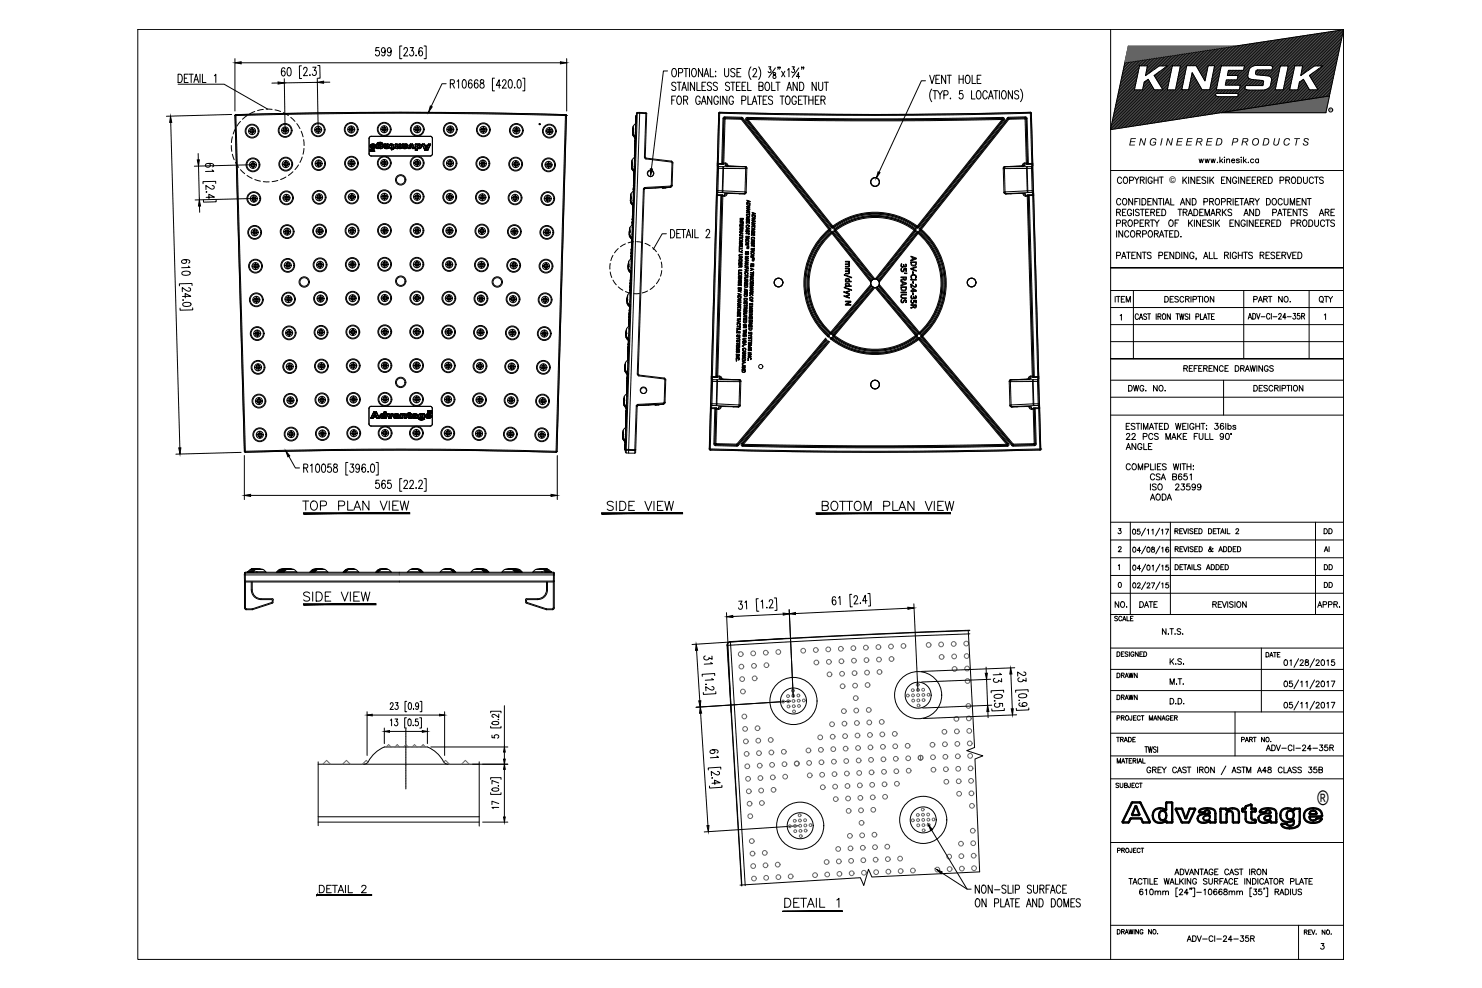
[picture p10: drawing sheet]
<svg xmlns="http://www.w3.org/2000/svg" width="914mm" height="610mm" viewBox="0 0 914 610" stroke-linecap="round" stroke-linejoin="round" font-family="sans-serif">
<defs><g id="words">
<text font-size="12.4" x="813" y="497">®</text>
<g font-size="9.7">
<text x="186" y="316">TOP PLAN VIEW</text>
<text x="374" y="316">SIDE VIEW</text>
<text x="506" y="316">BOTTOM PLAN VIEW</text>
<text x="186" y="372">SIDE VIEW</text>
</g>
<g font-size="9.3">
<text x="791" y="413">01/28/2015</text>
<text x="791" y="426">05/11/2017</text>
<text x="791" y="439">05/11/2017</text>
<text x="483" y="561">DETAIL 1</text>
</g>
<g font-size="8.4">
<text x="698" y="343">04/08/16</text>
<text x="196" y="552">DETAIL 2</text>
</g>
<text font-size="7.5" x="687" y="188">ITEM DESCRIPTION PART NO. QTY</text>
<g font-size="7.1">
<text x="739" y="102">www.kinesik.ca</text>
<text x="769" y="198">ADV-CI-24-35R</text>
<text x="729" y="230">REFERENCE DRAWINGS</text>
<text x="695" y="243">DWG. NO. DESCRIPTION</text>
<text x="687" y="376">NO. DATE REVISION APPR.</text>
<text x="721" y="424">M.T.</text>
<text x="721" y="436">D.D.</text>
<text x="780" y="464">ADV-CI-24-35R</text>
<text x="731" y="582">ADV-CI-24-35R</text>
</g>
<g font-size="6.6">
<text x="724" y="331">REVISED DETAIL 2</text>
<text x="816" y="331">DD</text>
<text x="724" y="353">DETAILS ADDED</text>
<text x="816" y="353">DD</text>
<text x="816" y="364">DD</text>
<text x="721" y="411">K.S.</text>
</g>
<text font-size="6.3" x="696" y="90">ENGINEERED PRODUCTS</text>
<g font-size="6.2">
<text x="724" y="341">REVISED &amp; ADDED</text>
<text x="816" y="341">AI</text>
<text x="687" y="384">SCALE</text>
<text x="688" y="406">DESIGNED</text>
<text x="780" y="407">DATE</text>
<text x="688" y="419">DRAWN</text>
<text x="688" y="433">DRAWN</text>
<text x="688" y="446">PROJECT MANAGER</text>
<text x="688" y="459">TRADE</text>
<text x="765" y="459">PART NO.</text>
<text x="688" y="472">MATERIAL</text>
<text x="687" y="487">SUBJECT</text>
<text x="688" y="527">PROJECT</text>
<text x="688" y="577">DRAWING NO.</text>
<text x="804" y="578">REV. NO.</text>
</g>
<text font-size="5.6" x="722" y="113">©</text>
<text font-size="1.9" x="820" y="69">R</text>
</g></defs>
<!-- layer: A010G -->
<g fill="#000" stroke="#000" stroke-width=".62">
<path d="M187 316v1l66-1zM187 317l66-1v1z"/>
<path d="M371 316v1l50-1zM371 317l50-1v1z"/>
<path d="M504 316v1l82-1zM504 317l82-1v1z"/>
<path d="M187 373h45zM187 373h45z"/>
<path d="M196 552h33zM196 552h33z"/>
<path d="M483 562h37zM483 562h37z"/>
</g>
<!-- layer: Visible (ANSI) -->
<g fill="none" stroke="#000" stroke-width=".62">
<path d="M145 71l6 208 96-1 97 1 6-208M145 71h.1M146 71l101-2 102 2M146 71h-1M146 71h.1M349 71h1M349 71h.1M350 71h.1M442 119l1 1M442 120v1h3M442 118h4M442 118v2"/>
<path d="M442 118h.1M443 101v2M443 101h.1M443 101v1M443 103v1M443 103v16l-1-1M443 103h3M446 119l13 1h-3M446 119h-3v1M446 101h-3v2M446 101h.1M446 101h2"/>
<path d="M446 118h14M446 101h1M446 118v1M446 103v1M446 103v16M446 103h14M446 101h-3M446 101h2l1 2h7l-9-1M446 104h-3l-1 14M446 104h14v14M446 104v14M447 102l1 1"/>
<path d="M448 101l-1 1M448 101h1v1M449 120l-1 1h-1M449 120h-2h-1M449 119v1M456 120l-8-1-1 1v1h-2M456 120h.1M456 103h4M456 103h.1M459 120h.1M460 118v1M460 118l-1 1h1"/>
<path d="M460 103l1 1h-1zM460 103h1M460 103h.1M460 103l1 1M460 119l-4 1M460 119h.1M460 119l-1 1M461 103v1M461 104l-1 15M619 103v16M619 103h1v1h-1zM619 119h1"/>
<path d="M620 119v1M620 103h.1M620 103h-1M620 103l-1 1M620 118l-1 1M620 118l1 1M620 120h1M621 119l3 1M621 120h.1M621 119h-1l1 1M623 103h-3M623 103h.1"/>
<path d="M624 120l8-1 1 1v1h1M624 120h.1M624 120h-4M631 120h2h1M631 119v1M631 120l1 1h1M632 101v1M632 101h-1v1M632 102l-1 1M633 104h4v14M633 104h-13v14M633 104l1 14"/>
<path d="M634 103v16M634 103h-14M634 103l-1 1M634 118h-14M634 101h-1M634 101h.1M634 101h-2M634 118v1M634 101h3v2M634 119h3v1M634 119h-13M636 103h-2"/>
<path d="M636 103l1 16M636 103l1 1M637 101h-5l-1 2h-8l9-1M637 101l-1 2M637 101h.1M637 101v1M637 118h-3M637 118v1M637 118l1 3h-3M637 118h.1M638 119l-1 1M443 120h2"/>
<path d="M443 120v1M445 120h1M445 121h.1M446 120l-1 1M446 121h-1M456 140h2v1h-1h-1h1zM456 138h3l-1 2v-1v1l-1-1-1 1zM456 137h2h1v1h-1zM457 135h2l-2 1 2 1h-2l1-1zM457 135h2zM460 139h2v1v-1h-1v1zM460 137h2v1v-1l-1 1v-1l-1 1z"/>
<path d="M461 133l2 1-3 1 1-1zM461 132h1h1v1l-1-1zM461 135h1v1v-1h-1v1zM461 130h2l-2 1h2h-2l1-1zM461 128l2 1-2 1v-1zM461 127h2l-2 1h2zM461 125h2v1l-2 1zM461 124h2l-2 1zM461 125h2v1h-2zM461 133l1 1h-1zM461 129h1h-1zM462 124h1l-1 1z"/>
<path d="M464 140h2v-1v2v-1zM464 138h2l-2 1h2h-2l1-1zM464 136l2 1h-2v-1zM464 135l2-1-2 1 2 1zM464 133h2v1h-2zM464 131l2 1-2 1 1-2zM465 136l1 1h-1zM465 132h1h-1zM634 121h.1M634 120l1 1M635 121h-1M635 120h-1"/>
<path d="M635 121h.1M637 120h-2M637 120v1M456 159h2l-2 1h2h-2l2-1zM456 155h2h-1l1 1zM456 153l2 1h-2zM456 157h2h-2v1h2h-2zM456 152h2h-2v1zM456 150l2 1-2 1 1-1zM456 149h2l-1 1h1h-2l2-1zM456 146l2 1zM456 145h2v1z"/>
<path d="M456 143l2 1-2 1 1-1zM456 142h2l-1 1h1h-2l2-1zM457 151h1h-1zM457 144h1h-1zM458 140v1zM460 160l2 1h-2zM460 158h2l-2 1 2 1h-2h1l-1-1 2-1zM460 156h1l-1 1 1-1 1 1h-1v-1l-1 1zM460 155l2 1zM460 150h2l-2 1h2h-2l2-1zM460 146h2v1h-1l-1 1 1-1zM460 146h2z"/>
<path d="M460 144h2v1v-1zM460 142h1l-1 1h1l1-1v1v-1l-1 1zM460 140l2 1-2 1 1-1zM461 153h1h-1h1h-1h1h-1h1zM461 152h1zM461 141h1h-1zM461 147h1zM463 157h2l-1 2h1h-2l2-1zM463 154h2v1h-2l1-1zM463 153l2 1zM463 152h2l1-1-1 1zM464 148l2 1h-3l1-1z"/>
<path d="M464 150v1l1-1 1 1h-1v-1l-1 1zM464 144h2v1l-1-1v1v-1h-1v1zM464 147l1-1 1 1-1 1v-1h-1v1zM464 141h2l-2 1v-1zM464 143l1-1 1 1-1 1v-1h-1v1l1-1v1h-1zM464 159h1v1zM464 148l1 1h-1zM464 154h1v1zM465 141h1l-1 1zM562 158l3 1v1l-3 1 1-1v-1zM563 159l2 1h-2zM455 179h2l-1 1h1z"/>
<path d="M455 177h2v1l-1 1zM455 175h3l-1 1v-1l-1 1v-1l-1 1zM456 172h2l-2 1h2h-2l1-1zM456 174v-1v1v1l1-1h1l-1 1v-1l-1 1zM456 170h2v1l-1-1v1v-1h-1v1zM456 178h.1M456 168h2zM456 167h2h-2v1zM456 169h1h1l-1 1v-1h-1v1zM456 164h2v1l-1-1-1 1 1-1zM456 162h2v1v-1h-1v1v-1h-1v1zM456 160h2v1h-2z"/>
<path d="M456 160l2 1h-2zM457 178h.1M457 164h1l-1 1zM459 180h2l-1 1h1h-2l2-1zM459 178l2 1-2 1 1-1zM459 176h2v1h-1zM459 175h2v1v-1l-1 1v-1l-1 1zM459 173h2v1h-2l1-1zM459 170h2h1l-1 1v-1zM460 176h1v1h-1zM460 165h2v1l-1-1v1v-1zM460 166l2 1-2 1v-1z"/>
<path d="M460 168h1l1 1h-1l-1-1v1zM460 171h1l-1 1h1h-1zM460 162h2l-2 1h2h-2l1-1zM460 164l2-1-2 1 2 1h-2zM460 179h1h-1zM460 167h1h-1zM461 173v1zM461 160l1 1h-1zM463 179h2v1h-1l-1 1 1-1zM463 178h2l-2 1zM463 176h2l-2 1h2h-2h1l-1-1h1zM463 174h2v1v-1h-1v1v-1h-1v1z"/>
<path d="M463 173h2v1h-2zM463 171l2 1h-2zM463 169h2v1h-1l-1 1 1-1zM463 168h2v1zM463 165l2 1-2 1h1zM463 173h2l-2 1zM463 163h2zM463 164l1-1v1v-1l1 1v1v-1l-2 1zM464 178v1zM464 171l1 1h-1zM464 180h.1M464 166h1l-1 1z"/>
<path d="M464 170h1h-1zM464 160h1l-1 1h1h-1h1l-1-1h1zM521 180h1l2-1v1h-2l2 1-3-1zM521 169l4 2zM521 177l4 2zM522 166h2v3h-2l2-1-2-1h2zM522 161h2v4h-2l2-1-1-1h-1l2-1h-1zM522 172h2v1l1 1h-3zM522 175h2v1h1v1h-3zM522 172h1l1 1h-2zM522 175h1l1 1h-2zM556 171h3v2h-1v-1l-2 1 1-2z"/>
<path d="M556 173l3 2-3 1h1v-2zM556 177h3v2l-1 1-2-1zM556 166l1 1 1-1h1v1v-1h-1v1l-2 1zM556 163l1 1v-1l2 1v-1v1l-1 1v-1l-2 1zM556 177h3v1l-2 1zM557 174l2 1h-2zM558 171h1v1h-1zM558 168l2 1zM562 166l3-2v1l-3 1 3 1-3-1zM562 162h3v1l-1 1h-1l-1-1zM562 172l3 1h-3zM562 175l2 2h1v-2v2h-1l-2-1v1z"/>
<path d="M562 170h3v2v-2h-2h-1l1 2h-1zM562 162h3v1l-1 1h-1zM563 178l2 1v1h-2h-1l1-1zM563 174v1zM563 178l2 1h-2zM563 168v1zM455 198l2 1h-2v-1zM455 197h2v-1v2v-1zM455 194h2v1v-1h-1v1v-1h-1v1zM455 191h2l-2 1h1zM455 190h2v-1v2v-1zM455 188h2l-1 1h1h-2l2-1z"/>
<path d="M455 186l2 1h-2h1zM455 193l2-1v1l-1 1 1-1-1-1-1 1v1l1-1v1h-1zM455 185l2-1-2 1 2 1zM455 183h2v1h-1zM455 181l2 1-2 1 1-2zM456 198h1l-1 1zM456 191h1l-1 1zM456 186l1 1h-1zM456 181l1 1h-1zM459 198h2v1h-2zM459 195h2v1zM459 196h2v2v-1h-1v1v-1h-1v1z"/>
<path d="M459 192h2v1h-2zM459 191h2zM459 194l2-1-2 1 2 1-2-1zM459 189h2v2l-1-1-1 1 1-1zM459 198h1v1h-1zM459 188h2v1zM459 186h2zM459 184h2v1h-1zM459 192h1v1h-1zM459 187l1-1-1 1h1l1-1v1l-1 1v-1l-1 1zM459 182h2v1h-2zM459 182h2v1h-1z"/>
<path d="M460 192h1v1zM460 190h1h-1zM462 199h2v1h-2l1-1zM462 197h2v2v-1h-1h-1zM462 194h2l-1 1h1h-2l2-1zM462 196h2v1v-1h-1v1v-1h-1v1zM462 193h2zM462 189h2l-1 1h1h-2l2-1zM462 187h2v1h-1v-1l-1 1zM462 191h2v1l-1-1v1h-1zM463 185h2l-1 1v-1l-1 1v-1zM463 181h2h-1l1 1h-1h-1l1-1z"/>
<path d="M463 199h1v1zM521 182l1 1 2-1-2 1 2 1-3-1zM522 186h3l-3 2h3h-3l3-2zM556 180l3 1h-3zM556 182h3h-2l-1 1 1 1h2h-3zM556 185v1h1l1-1h1v1v1v-1l-1-1-1 2h-1zM562 188h3v2h-1v-1l-2 1 2-1v-1h-2zM562 185l1 2 1-1v-1h1v2v-1h-1v1h-2zM562 182h1l-1 2h1l1-1v1h1v-2v2h-1h-1h-1zM563 181v1zM564 188h1v1h-1zM454 218l2 1z"/>
<path d="M454 219h2l-1 1h1h-2l2-1zM454 214h2l-1 1 1 1h-2h2l-2-1h2zM454 213h2v1v-1v1l-1-1-1 1zM454 216h1l-1 1h1l1-1v1v-1l-1 1zM454 212h2v-1v2v-1zM455 209l2-1-1 1 1 1zM455 210v1l1-1v1v-1l-1 1zM455 204h2v2l-1-1v1v-1h-1v1zM455 207v1l1-1 1 1h-1v-1l-1 1zM455 202l2 1zM455 203h2h-2v1zM455 201h1h1v1h-1z"/>
<path d="M458 214h1zM458 220h2l-2 1 1-1zM458 218h2l-1 1h1h-2l2-1zM458 216l2 1-2 1 1-1zM458 212l2 1h-2l1-1zM458 215h2v1v-1h-1h-1l1 1zM458 210h1v1l1-1v1v1v-1l-1 1zM458 206h2v2v-1l-1 1v-1l-1 1zM458 205h3h-1v1h1h-3h1v-1zM459 204h1l1-1v2l-1-1zM459 209h1h-1v1h1h-1zM459 200l2 1z"/>
<path d="M459 201h2l-2 1h2h-2l1-1zM459 217h1h-1zM459 212l1 1h-1zM462 218h2l-2 2h2h-2l1-1zM462 218h2zM462 213h2l-2 1 2 1h-2h1l-1-1 2-1zM462 215v1l1-1 1 1h-1h-1zM462 211h2v1v-1h-1v1v-1h-1v1zM462 210h2v-1v2v-1zM462 207l2-1-1 1 1 1zM462 208v1l2-1v1l-1-1-1 1zM462 202h2v2h-2z"/>
<path d="M462 205v1l2-1v1l-1-1-1 1zM462 201h2v1v-1h-1v1v-1h-1v1zM462 203h2l-1 1zM439 233h4M439 233l1 1M439 232v1M439 233h.1M440 234l-1 1M440 234l-1 15M440 234h2M442 232h-3v3M442 232l1 1"/>
<path d="M442 234v16M442 234h14M442 234l1 1M443 233h1l1 1M443 235h-4v14h3M443 235h13v15M443 235l-1 14M444 234h9h-8M444 234h1M444 232v2M444 232h-2M444 232l1 1v1"/>
<path d="M453 234h3M453 234h.1M454 223h.1M456 234v1h1M456 234l1 1M456 234h.1M457 235v15M458 228h2v2h-2zM458 227h2l-2 1h2h-2l1-1zM458 225l2 1-2 1 1-2zM458 223l2 1h-2h1zM458 221h2v1h-2z"/>
<path d="M458 229h2l-2 1zM458 222h2h-1zM459 225l1 1h-1zM459 223l1 1h-1zM459 220h1l-1 1zM461 222h.1M623 235v15M624 234h.1M624 234l-1 1M627 234h-3M627 234h.1M636 232v2"/>
<path d="M636 232l-1 1-1 1M636 234h-1M636 234h-9h7M637 235h4v14h-4M637 235h-14l1 15M637 235v14M637 233h-1l-2 1M637 233h1M637 234l1 16M637 234h-13M637 234v1M638 232h.1"/>
<path d="M638 232h-2M638 232l-1 1M638 232h3M640 234h-3M640 234l1 16M640 234l1 1M640 233v1M640 233h-2M640 232v1M640 233h1M641 235h.1M641 232v1"/>
<path d="M641 233v2M438 251l1 1M438 251v1h4M439 250l-1 1M439 250h.1M439 249v1M439 252h3M439 252h.1M439 250h3M439 250v2M442 252v1M442 253h1"/>
<path d="M442 250l14 1M442 249l14 1M442 249v1M444 251v1h-2M444 251h1M444 251h.1M445 251l-1 1-1 1M445 251h.1M452 251h-8l-1 2M452 251h.1M452 251h4M456 251h.1"/>
<path d="M456 251h-4M456 250v1M456 250h1l-1 1M457 250l-1 1M623 250l1 1M624 250h-1l1 1M624 250v1M624 251h.1M624 251h3M627 251h9l1 2M627 251h.1M627 251h-3"/>
<path d="M635 251h.1M635 251v1l2 1M635 251l1 1h2M637 249l-13 1M638 249v1M638 252v1M638 250l-14 1M638 253h-1M641 250v2h-3M641 250h-3M641 250h.1M641 250v1"/>
<path d="M641 249v1M641 251v1h-3M641 251v1M438 277l5-207 1-1 96 2 96-2 6 208M438 277v1M438 277h.1M438 278l102 1 102-1M438 278h.1M642 278h.1M642 277v1M642 277h.1M151 355h191"/>
<path d="M151 359h190M151 353h190M153 353h.1M153 353l2-2h7l2 2M154 353h-1M154 353h-2M154 353h.1M154 353h1M155 353h-1h1M155 353h.1M155 351l-1 2M155 351h.1"/>
<path d="M155 351h1M156 353h-1M156 351h.1M156 353h.1M156 353h1M156 351l-2 2M156 351h1l-2 2M156 351h1l-1 2M157 351h-1M157 351h.1M157 351h1M158 351h.1"/>
<path d="M158 351l-2 2M158 353h1M158 351h1M159 351h-1M159 351h.1M159 351h1M160 351h.1M160 351h-1M160 351h1M161 351h.1M162 351h.1M171 353h-1"/>
<path d="M172 351h9M173 353h-1M173 351l-2 2M174 351l-3 2M174 351l-2 1-1 1M174 351h1M174 351h.1M174 351l-2 2M175 351l-2 2M175 351h.1M175 351h3M175 353h-1"/>
<path d="M176 351h-1M176 351h.1M176 351l-2 2M176 351l-1 2M177 351h-1M177 351h.1M177 351l-2 2M178 351h-1M178 351h.1M178 351h1M179 351h.1M179 351h1"/>
<path d="M180 351h.1M180 351h1M181 351l2 2M183 353h.1M191 353l2-2h7l2 2M193 351l-2 2M194 351h-1M194 351l-2 2M194 351h.1M195 351h.1M195 351h-1M195 351l-2 2"/>
<path d="M196 351h.1M196 351h-1M196 351l-2 2M196 351h1M197 351h.1M197 351h1M198 351h-1M198 351h.1M198 351h1M199 351h.1M199 351h-1M199 351h1"/>
<path d="M200 351h.1M212 353l2-2zM213 353h-1M214 351l-2 2M214 351l-1 2M215 351h-1M215 351h4l2 2M215 351l-2 1-1 1M215 351l-2 2M215 351h.1M215 351l-2 2 2-2M215 351h1"/>
<path d="M216 351h.1M216 351h1M217 351h.1M217 351h1M218 351h.1M218 351h-1M218 351h1M219 351h.1M221 353h1M232 353h.1M233 353h.1M234 351h1"/>
<path d="M234 351l-2 2M234 351h.1M235 351l-3 2M235 351l-2 2M235 351l-3 2 3-2M235 351h5l2 2M235 351h.1M235 351h1M236 351h.1M236 351l-3 2M236 351h1M237 351h-1"/>
<path d="M237 351h.1M237 351h1M238 351h.1M239 351h.1M254 351h-1M254 351h.1M255 351h-1M255 351h.1M256 351h.1M255 351h1M256 351h-1M256 351h1"/>
<path d="M257 351h.1M257 351l3 2-3-2M258 351h.1M258 351h-5l-2 2M258 351l1 1 2 1M258 351l2 2M258 351l3 2h-1M258 351h1M259 351h.1M259 351l2 2M260 353h.1M261 353h.1"/>
<path d="M274 351h.1M274 351h1M275 351h.1M275 351h1M276 351h-1M276 351h.1M277 351h.1M277 351h-1M278 351h.1M278 351l1 2M278 351l2 2M278 351h-5l-2 2"/>
<path d="M278 351l2 1 1 1-2-2M279 351l1 2M279 353h1M280 353h.1M280 353h1M290 353l2-2h8l2 2M293 351h.1M294 351h.1M294 351h-1M294 351h1M295 351h-1M295 351h.1"/>
<path d="M296 351h-1M296 351h.1M296 351h1M297 351h.1M297 351l2 2M297 351h1M297 351l3 2M298 351h.1M298 351l2 2M298 351h1M298 351l3 2M299 351l2 2"/>
<path d="M299 351h1M299 351l3 2M301 353h.1M309 353l3-2h8l2 2M313 351h.1M313 351h-1M313 351h1h-1M314 351h.1M314 351h1M315 351h.1M315 351h5M315 351h1"/>
<path d="M316 351h.1M316 351l2 2M316 351h1M317 351h.1M317 351l1 2M317 351l2 2M317 351h1M318 351h.1M318 351l2 2M318 351h1M319 353h.1M319 351h.1"/>
<path d="M319 351l2 2M320 351l2 2M331 351h.1M332 351h.1M332 351h-1M333 351h.1M333 351h-1M333 351h1M334 351h-1M334 351h.1M334 353h1M335 351h.1"/>
<path d="M335 351h-1M335 351h1M336 351h-1l2 2M336 351h.1M336 353h1M336 351l1 2M336 351h1M337 351h.1M337 351h-1l2 2M337 353h.1M337 353h1M338 353h.1"/>
<path d="M338 351h-1l1 2M338 351l1 2M338 353h1h-1M338 353h1M339 353h.1M339 353h2M339 353h1M340 353h.1M340 353l-2-2h-7l-2 2"/>
<circle cx="155" cy="79" r=".2"/>
<circle cx="175" cy="80" r=".2"/>
<circle cx="176" cy="79" r=".2"/>
<circle cx="176" cy="80" r=".2"/>
<circle cx="177" cy="80" r=".2"/>
<circle cx="195" cy="79" r=".2"/>
<circle cx="196" cy="79" r=".2"/>
<circle cx="196" cy="78" r=".2"/>
<circle cx="197" cy="79" r=".2"/>
<circle cx="215" cy="80" r=".2"/>
<circle cx="216" cy="79" r=".2"/>
<circle cx="216" cy="80" r=".2"/>
<circle cx="217" cy="79" r=".2"/>
<circle cx="217" cy="78" r=".2"/>
<circle cx="217" cy="80" r="2.2"/>
<circle cx="217" cy="80" r=".2"/>
<circle cx="218" cy="80" r=".2"/>
<circle cx="218" cy="79" r=".2"/>
<circle cx="235" cy="80" r=".2"/>
<circle cx="236" cy="80" r=".2"/>
<circle cx="236" cy="79" r=".2"/>
<circle cx="237" cy="80" r="2.2"/>
<circle cx="237" cy="80" r=".2"/>
<circle cx="237" cy="79" r=".2"/>
<circle cx="237" cy="78" r=".2"/>
<circle cx="238" cy="80" r=".2"/>
<circle cx="238" cy="79" r=".2"/>
<circle cx="239" cy="80" r=".2"/>
<circle cx="256" cy="80" r=".2"/>
<circle cx="257" cy="80" r=".2"/>
<circle cx="257" cy="79" r=".2"/>
<circle cx="257" cy="80" r="2.2"/>
<circle cx="257" cy="78" r=".2"/>
<circle cx="258" cy="79" r=".2"/>
<circle cx="258" cy="80" r=".2"/>
<circle cx="259" cy="80" r=".2"/>
<circle cx="276" cy="80" r=".2"/>
<circle cx="277" cy="80" r=".2"/>
<circle cx="277" cy="79" r=".2"/>
<circle cx="278" cy="80" r="2.2"/>
<circle cx="278" cy="80" r=".2"/>
<circle cx="278" cy="79" r=".2"/>
<circle cx="278" cy="78" r=".2"/>
<circle cx="279" cy="79" r=".2"/>
<circle cx="279" cy="80" r=".2"/>
<circle cx="280" cy="80" r=".2"/>
<circle cx="297" cy="79" r=".2"/>
<circle cx="298" cy="79" r=".2"/>
<circle cx="298" cy="78" r=".2"/>
<circle cx="299" cy="79" r=".2"/>
<circle cx="318" cy="80" r=".2"/>
<circle cx="319" cy="80" r=".2"/>
<circle cx="319" cy="79" r=".2"/>
<circle cx="333" cy="77" r=".4"/>
<circle cx="339" cy="79" r=".2"/>
<circle cx="154" cy="81" r=".2"/>
<circle cx="155" cy="80" r=".2"/>
<circle cx="155" cy="81" r=".2"/>
<circle cx="155" cy="82" r=".2"/>
<circle cx="156" cy="81" r="2.2"/>
<circle cx="156" cy="80" r=".2"/>
<circle cx="156" cy="81" r=".2"/>
<circle cx="156" cy="83" r=".2"/>
<circle cx="156" cy="82" r=".2"/>
<circle cx="156" cy="100" r=".2"/>
<circle cx="157" cy="81" r=".2"/>
<circle cx="174" cy="80" r=".2"/>
<circle cx="175" cy="81" r=".2"/>
<circle cx="176" cy="80" r="2.2"/>
<circle cx="176" cy="81" r=".2"/>
<circle cx="176" cy="82" r=".2"/>
<circle cx="176" cy="100" r=".2"/>
<circle cx="177" cy="81" r=".2"/>
<circle cx="178" cy="80" r=".2"/>
<circle cx="195" cy="80" r=".2"/>
<circle cx="195" cy="81" r=".2"/>
<circle cx="196" cy="80" r="2.2"/>
<circle cx="196" cy="81" r=".2"/>
<circle cx="196" cy="80" r=".2"/>
<circle cx="196" cy="82" r=".2"/>
<circle cx="197" cy="99" r=".2"/>
<circle cx="197" cy="81" r=".2"/>
<circle cx="197" cy="80" r=".2"/>
<circle cx="198" cy="80" r=".2"/>
<circle cx="216" cy="81" r=".2"/>
<circle cx="216" cy="100" r=".2"/>
<circle cx="217" cy="81" r=".2"/>
<circle cx="217" cy="82" r=".2"/>
<circle cx="217" cy="99" r=".2"/>
<circle cx="217" cy="100" r=".2"/>
<circle cx="218" cy="81" r=".2"/>
<circle cx="218" cy="100" r=".2"/>
<circle cx="236" cy="81" r=".2"/>
<circle cx="236" cy="100" r=".2"/>
<circle cx="237" cy="81" r=".2"/>
<circle cx="237" cy="100" r=".2"/>
<circle cx="237" cy="99" r=".2"/>
<circle cx="238" cy="81" r=".2"/>
<circle cx="238" cy="100" r=".2"/>
<circle cx="257" cy="100" r=".2"/>
<circle cx="257" cy="81" r=".2"/>
<circle cx="257" cy="99" r=".2"/>
<circle cx="258" cy="100" r=".2"/>
<circle cx="258" cy="81" r=".2"/>
<circle cx="277" cy="100" r=".2"/>
<circle cx="277" cy="81" r=".2"/>
<circle cx="278" cy="99" r=".2"/>
<circle cx="278" cy="100" r=".2"/>
<circle cx="278" cy="81" r=".2"/>
<circle cx="278" cy="82" r=".2"/>
<circle cx="279" cy="100" r=".2"/>
<circle cx="279" cy="81" r=".2"/>
<circle cx="296" cy="80" r=".2"/>
<circle cx="297" cy="80" r=".2"/>
<circle cx="297" cy="81" r=".2"/>
<circle cx="298" cy="99" r=".2"/>
<circle cx="298" cy="81" r=".2"/>
<circle cx="298" cy="82" r=".2"/>
<circle cx="298" cy="80" r="2.2"/>
<circle cx="298" cy="80" r=".2"/>
<circle cx="299" cy="81" r=".2"/>
<circle cx="299" cy="80" r=".2"/>
<circle cx="300" cy="80" r=".2"/>
<circle cx="317" cy="80" r=".2"/>
<circle cx="318" cy="81" r=".2"/>
<circle cx="318" cy="100" r=".2"/>
<circle cx="319" cy="82" r=".2"/>
<circle cx="319" cy="80" r="2.2"/>
<circle cx="319" cy="81" r=".2"/>
<circle cx="320" cy="80" r=".2"/>
<circle cx="337" cy="81" r=".2"/>
<circle cx="338" cy="82" r=".2"/>
<circle cx="338" cy="80" r=".2"/>
<circle cx="338" cy="81" r=".2"/>
<circle cx="338" cy="100" r=".2"/>
<circle cx="339" cy="83" r=".2"/>
<circle cx="339" cy="81" r="2.2"/>
<circle cx="339" cy="81" r=".2"/>
<circle cx="339" cy="82" r=".2"/>
<circle cx="339" cy="80" r=".2"/>
<circle cx="340" cy="82" r=".2"/>
<circle cx="340" cy="80" r=".2"/>
<circle cx="340" cy="81" r=".2"/>
<circle cx="341" cy="81" r=".2"/>
<circle cx="154" cy="102" r=".2"/>
<circle cx="155" cy="101" r=".2"/>
<circle cx="155" cy="102" r=".2"/>
<circle cx="155" cy="103" r=".2"/>
<circle cx="156" cy="101" r=".2"/>
<circle cx="156" cy="102" r="2.2"/>
<circle cx="156" cy="103" r=".2"/>
<circle cx="156" cy="102" r=".2"/>
<circle cx="157" cy="102" r=".2"/>
<circle cx="157" cy="101" r=".2"/>
<circle cx="157" cy="103" r=".2"/>
<circle cx="158" cy="102" r=".2"/>
<circle cx="175" cy="101" r=".2"/>
<circle cx="175" cy="102" r=".2"/>
<circle cx="175" cy="100" r=".2"/>
<circle cx="176" cy="101" r="2.2"/>
<circle cx="176" cy="101" r=".2"/>
<circle cx="176" cy="102" r=".2"/>
<circle cx="176" cy="103" r=".2"/>
<circle cx="177" cy="100" r=".2"/>
<circle cx="177" cy="102" r=".2"/>
<circle cx="177" cy="101" r=".2"/>
<circle cx="178" cy="101" r=".2"/>
<circle cx="195" cy="101" r=".2"/>
<circle cx="196" cy="100" r=".2"/>
<circle cx="196" cy="101" r=".2"/>
<circle cx="196" cy="102" r=".2"/>
<circle cx="197" cy="101" r="2.2"/>
<circle cx="197" cy="101" r=".2"/>
<circle cx="197" cy="100" r=".2"/>
<circle cx="197" cy="102" r=".2"/>
<circle cx="197" cy="103" r=".2"/>
<circle cx="198" cy="101" r=".2"/>
<circle cx="215" cy="101" r=".2"/>
<circle cx="216" cy="102" r=".2"/>
<circle cx="216" cy="101" r=".2"/>
<circle cx="217" cy="101" r="2.2"/>
<circle cx="217" cy="102" r=".2"/>
<circle cx="217" cy="101" r=".2"/>
<circle cx="217" cy="120" r=".2"/>
<circle cx="218" cy="102" r=".2"/>
<circle cx="218" cy="101" r=".2"/>
<circle cx="219" cy="101" r=".2"/>
<circle cx="235" cy="101" r=".2"/>
<circle cx="236" cy="101" r=".2"/>
<circle cx="237" cy="101" r="2.2"/>
<circle cx="237" cy="101" r=".2"/>
<circle cx="237" cy="102" r=".2"/>
<circle cx="237" cy="120" r=".2"/>
<circle cx="238" cy="101" r=".2"/>
<circle cx="239" cy="101" r=".2"/>
<circle cx="247" cy="111" r="2.6"/>
<circle cx="256" cy="101" r=".2"/>
<circle cx="257" cy="101" r=".2"/>
<circle cx="257" cy="120" r=".2"/>
<circle cx="257" cy="101" r="2.2"/>
<circle cx="257" cy="102" r=".2"/>
<circle cx="258" cy="101" r=".2"/>
<circle cx="259" cy="101" r=".2"/>
<circle cx="276" cy="101" r=".2"/>
<circle cx="277" cy="101" r=".2"/>
<circle cx="277" cy="102" r=".2"/>
<circle cx="277" cy="120" r=".2"/>
<circle cx="278" cy="101" r="2.2"/>
<circle cx="278" cy="101" r=".2"/>
<circle cx="278" cy="102" r=".2"/>
<circle cx="279" cy="101" r=".2"/>
<circle cx="279" cy="102" r=".2"/>
<circle cx="296" cy="101" r=".2"/>
<circle cx="297" cy="102" r=".2"/>
<circle cx="297" cy="100" r=".2"/>
<circle cx="297" cy="101" r=".2"/>
<circle cx="298" cy="102" r=".2"/>
<circle cx="298" cy="103" r=".2"/>
<circle cx="298" cy="101" r="2.2"/>
<circle cx="298" cy="101" r=".2"/>
<circle cx="298" cy="100" r=".2"/>
<circle cx="299" cy="102" r=".2"/>
<circle cx="299" cy="101" r=".2"/>
<circle cx="299" cy="100" r=".2"/>
<circle cx="300" cy="101" r=".2"/>
<circle cx="316" cy="101" r=".2"/>
<circle cx="317" cy="102" r=".2"/>
<circle cx="317" cy="101" r=".2"/>
<circle cx="317" cy="100" r=".2"/>
<circle cx="318" cy="101" r="2.2"/>
<circle cx="318" cy="101" r=".2"/>
<circle cx="318" cy="102" r=".2"/>
<circle cx="318" cy="103" r=".2"/>
<circle cx="319" cy="102" r=".2"/>
<circle cx="319" cy="101" r=".2"/>
<circle cx="319" cy="100" r=".2"/>
<circle cx="320" cy="101" r=".2"/>
<circle cx="337" cy="102" r=".2"/>
<circle cx="338" cy="103" r=".2"/>
<circle cx="338" cy="102" r=".2"/>
<circle cx="338" cy="101" r=".2"/>
<circle cx="338" cy="102" r="2.2"/>
<circle cx="339" cy="102" r=".2"/>
<circle cx="339" cy="103" r=".2"/>
<circle cx="339" cy="101" r=".2"/>
<circle cx="340" cy="102" r=".2"/>
<circle cx="540" cy="112" r="2.6"/>
<circle cx="155" cy="123" r=".2"/>
<circle cx="156" cy="122" r=".2"/>
<circle cx="156" cy="123" r=".2"/>
<circle cx="157" cy="121" r=".2"/>
<circle cx="157" cy="123" r="2.2"/>
<circle cx="157" cy="122" r=".2"/>
<circle cx="157" cy="123" r=".2"/>
<circle cx="157" cy="124" r=".2"/>
<circle cx="158" cy="123" r=".2"/>
<circle cx="175" cy="122" r=".2"/>
<circle cx="176" cy="121" r=".2"/>
<circle cx="176" cy="123" r=".2"/>
<circle cx="176" cy="122" r=".2"/>
<circle cx="177" cy="120" r=".2"/>
<circle cx="177" cy="122" r="2.2"/>
<circle cx="177" cy="123" r=".2"/>
<circle cx="177" cy="121" r=".2"/>
<circle cx="177" cy="122" r=".2"/>
<circle cx="177" cy="124" r=".2"/>
<circle cx="178" cy="121" r=".2"/>
<circle cx="178" cy="123" r=".2"/>
<circle cx="178" cy="122" r=".2"/>
<circle cx="195" cy="122" r=".2"/>
<circle cx="196" cy="121" r=".2"/>
<circle cx="196" cy="122" r=".2"/>
<circle cx="196" cy="123" r=".2"/>
<circle cx="197" cy="120" r=".2"/>
<circle cx="197" cy="122" r="2.2"/>
<circle cx="197" cy="123" r=".2"/>
<circle cx="197" cy="122" r=".2"/>
<circle cx="197" cy="121" r=".2"/>
<circle cx="198" cy="121" r=".2"/>
<circle cx="198" cy="122" r=".2"/>
<circle cx="198" cy="123" r=".2"/>
<circle cx="199" cy="122" r=".2"/>
<circle cx="215" cy="122" r=".2"/>
<circle cx="216" cy="122" r=".2"/>
<circle cx="216" cy="121" r=".2"/>
<circle cx="217" cy="122" r="2.2"/>
<circle cx="217" cy="121" r=".2"/>
<circle cx="217" cy="122" r=".2"/>
<circle cx="217" cy="123" r=".2"/>
<circle cx="218" cy="122" r=".2"/>
<circle cx="218" cy="121" r=".2"/>
<circle cx="219" cy="122" r=".2"/>
<circle cx="235" cy="121" r=".2"/>
<circle cx="236" cy="122" r=".2"/>
<circle cx="236" cy="121" r=".2"/>
<circle cx="237" cy="121" r="2.2"/>
<circle cx="237" cy="123" r=".2"/>
<circle cx="237" cy="122" r=".2"/>
<circle cx="237" cy="121" r=".2"/>
<circle cx="238" cy="121" r=".2"/>
<circle cx="238" cy="122" r=".2"/>
<circle cx="239" cy="121" r=".2"/>
<circle cx="256" cy="121" r=".2"/>
<circle cx="256" cy="122" r=".2"/>
<circle cx="257" cy="121" r="2.2"/>
<circle cx="257" cy="121" r=".2"/>
<circle cx="257" cy="123" r=".2"/>
<circle cx="257" cy="122" r=".2"/>
<circle cx="258" cy="122" r=".2"/>
<circle cx="258" cy="121" r=".2"/>
<circle cx="259" cy="121" r=".2"/>
<circle cx="276" cy="122" r=".2"/>
<circle cx="277" cy="122" r=".2"/>
<circle cx="277" cy="121" r=".2"/>
<circle cx="277" cy="123" r=".2"/>
<circle cx="277" cy="122" r="2.2"/>
<circle cx="278" cy="121" r=".2"/>
<circle cx="278" cy="122" r=".2"/>
<circle cx="279" cy="122" r=".2"/>
<circle cx="296" cy="122" r=".2"/>
<circle cx="297" cy="123" r=".2"/>
<circle cx="297" cy="122" r=".2"/>
<circle cx="297" cy="121" r=".2"/>
<circle cx="298" cy="123" r=".2"/>
<circle cx="298" cy="122" r="2.2"/>
<circle cx="298" cy="120" r=".2"/>
<circle cx="298" cy="121" r=".2"/>
<circle cx="298" cy="122" r=".2"/>
<circle cx="299" cy="121" r=".2"/>
<circle cx="299" cy="122" r=".2"/>
<circle cx="316" cy="122" r=".2"/>
<circle cx="317" cy="123" r=".2"/>
<circle cx="317" cy="122" r=".2"/>
<circle cx="317" cy="121" r=".2"/>
<circle cx="318" cy="124" r=".2"/>
<circle cx="318" cy="123" r=".2"/>
<circle cx="318" cy="122" r="2.2"/>
<circle cx="318" cy="122" r=".2"/>
<circle cx="318" cy="120" r=".2"/>
<circle cx="318" cy="121" r=".2"/>
<circle cx="319" cy="122" r=".2"/>
<circle cx="319" cy="123" r=".2"/>
<circle cx="319" cy="121" r=".2"/>
<circle cx="320" cy="122" r=".2"/>
<circle cx="336" cy="123" r=".2"/>
<circle cx="337" cy="123" r=".2"/>
<circle cx="337" cy="122" r=".2"/>
<circle cx="338" cy="124" r=".2"/>
<circle cx="338" cy="123" r=".2"/>
<circle cx="338" cy="123" r="2.2"/>
<circle cx="338" cy="122" r=".2"/>
<circle cx="338" cy="121" r=".2"/>
<circle cx="339" cy="123" r=".2"/>
<circle cx="339" cy="122" r=".2"/>
<circle cx="340" cy="123" r=".2"/>
<circle cx="155" cy="143" r=".2"/>
<circle cx="156" cy="143" r=".2"/>
<circle cx="156" cy="144" r=".2"/>
<circle cx="157" cy="142" r=".2"/>
<circle cx="157" cy="143" r="2.2"/>
<circle cx="157" cy="143" r=".2"/>
<circle cx="157" cy="144" r=".2"/>
<circle cx="157" cy="145" r=".2"/>
<circle cx="158" cy="143" r=".2"/>
<circle cx="158" cy="142" r=".2"/>
<circle cx="158" cy="144" r=".2"/>
<circle cx="159" cy="143" r=".2"/>
<circle cx="175" cy="143" r=".2"/>
<circle cx="176" cy="142" r=".2"/>
<circle cx="176" cy="143" r=".2"/>
<circle cx="176" cy="144" r=".2"/>
<circle cx="177" cy="142" r=".2"/>
<circle cx="177" cy="141" r=".2"/>
<circle cx="177" cy="143" r="2.2"/>
<circle cx="177" cy="144" r=".2"/>
<circle cx="177" cy="143" r=".2"/>
<circle cx="177" cy="145" r=".2"/>
<circle cx="178" cy="143" r=".2"/>
<circle cx="178" cy="142" r=".2"/>
<circle cx="178" cy="144" r=".2"/>
<circle cx="179" cy="143" r=".2"/>
<circle cx="195" cy="143" r=".2"/>
<circle cx="196" cy="142" r=".2"/>
<circle cx="196" cy="143" r=".2"/>
<circle cx="197" cy="141" r=".2"/>
<circle cx="197" cy="143" r="2.2"/>
<circle cx="197" cy="143" r=".2"/>
<circle cx="197" cy="142" r=".2"/>
<circle cx="197" cy="144" r=".2"/>
<circle cx="198" cy="143" r=".2"/>
<circle cx="198" cy="142" r=".2"/>
<circle cx="199" cy="143" r=".2"/>
<circle cx="215" cy="142" r=".2"/>
<circle cx="216" cy="142" r=".2"/>
<circle cx="216" cy="143" r=".2"/>
<circle cx="217" cy="142" r="2.2"/>
<circle cx="217" cy="144" r=".2"/>
<circle cx="217" cy="143" r=".2"/>
<circle cx="217" cy="141" r=".2"/>
<circle cx="217" cy="142" r=".2"/>
<circle cx="218" cy="141" r=".2"/>
<circle cx="218" cy="142" r=".2"/>
<circle cx="218" cy="143" r=".2"/>
<circle cx="219" cy="142" r=".2"/>
<circle cx="235" cy="142" r=".2"/>
<circle cx="236" cy="143" r=".2"/>
<circle cx="236" cy="142" r=".2"/>
<circle cx="236" cy="141" r=".2"/>
<circle cx="237" cy="142" r="2.2"/>
<circle cx="237" cy="143" r=".2"/>
<circle cx="237" cy="140" r=".2"/>
<circle cx="237" cy="144" r=".2"/>
<circle cx="237" cy="142" r=".2"/>
<circle cx="237" cy="141" r=".2"/>
<circle cx="238" cy="143" r=".2"/>
<circle cx="238" cy="142" r=".2"/>
<circle cx="238" cy="141" r=".2"/>
<circle cx="239" cy="142" r=".2"/>
<circle cx="256" cy="142" r=".2"/>
<circle cx="256" cy="141" r=".2"/>
<circle cx="256" cy="143" r=".2"/>
<circle cx="257" cy="142" r="2.2"/>
<circle cx="257" cy="142" r=".2"/>
<circle cx="257" cy="144" r=".2"/>
<circle cx="257" cy="143" r=".2"/>
<circle cx="257" cy="140" r=".2"/>
<circle cx="257" cy="141" r=".2"/>
<circle cx="258" cy="141" r=".2"/>
<circle cx="258" cy="142" r=".2"/>
<circle cx="258" cy="143" r=".2"/>
<circle cx="259" cy="142" r=".2"/>
<circle cx="276" cy="142" r=".2"/>
<circle cx="276" cy="143" r=".2"/>
<circle cx="276" cy="141" r=".2"/>
<circle cx="277" cy="144" r=".2"/>
<circle cx="277" cy="143" r=".2"/>
<circle cx="277" cy="142" r="2.2"/>
<circle cx="277" cy="142" r=".2"/>
<circle cx="277" cy="141" r=".2"/>
<circle cx="278" cy="142" r=".2"/>
<circle cx="278" cy="143" r=".2"/>
<circle cx="279" cy="142" r=".2"/>
<circle cx="296" cy="143" r=".2"/>
<circle cx="296" cy="142" r=".2"/>
<circle cx="297" cy="144" r=".2"/>
<circle cx="297" cy="143" r="2.2"/>
<circle cx="297" cy="142" r=".2"/>
<circle cx="297" cy="143" r=".2"/>
<circle cx="297" cy="141" r=".2"/>
<circle cx="298" cy="143" r=".2"/>
<circle cx="298" cy="142" r=".2"/>
<circle cx="299" cy="143" r=".2"/>
<circle cx="316" cy="143" r=".2"/>
<circle cx="316" cy="144" r=".2"/>
<circle cx="317" cy="143" r=".2"/>
<circle cx="317" cy="142" r=".2"/>
<circle cx="317" cy="145" r=".2"/>
<circle cx="317" cy="143" r="2.2"/>
<circle cx="317" cy="144" r=".2"/>
<circle cx="317" cy="141" r=".2"/>
<circle cx="318" cy="144" r=".2"/>
<circle cx="318" cy="143" r=".2"/>
<circle cx="318" cy="142" r=".2"/>
<circle cx="319" cy="143" r=".2"/>
<circle cx="336" cy="143" r=".2"/>
<circle cx="337" cy="144" r=".2"/>
<circle cx="337" cy="142" r=".2"/>
<circle cx="337" cy="143" r=".2"/>
<circle cx="337" cy="145" r=".2"/>
<circle cx="337" cy="143" r="2.2"/>
<circle cx="338" cy="144" r=".2"/>
<circle cx="338" cy="143" r=".2"/>
<circle cx="339" cy="143" r=".2"/>
<circle cx="457" cy="148" r=".7"/>
<circle cx="457" cy="148" r="1"/>
<circle cx="461" cy="149" r=".7"/>
<circle cx="461" cy="149" r="1"/>
<circle cx="464" cy="156" r=".7"/>
<circle cx="464" cy="156" r="1"/>
<circle cx="156" cy="164" r=".2"/>
<circle cx="157" cy="163" r=".2"/>
<circle cx="157" cy="165" r=".2"/>
<circle cx="157" cy="164" r=".2"/>
<circle cx="158" cy="162" r=".2"/>
<circle cx="158" cy="164" r="2.2"/>
<circle cx="158" cy="163" r=".2"/>
<circle cx="158" cy="164" r=".2"/>
<circle cx="158" cy="165" r=".2"/>
<circle cx="158" cy="166" r=".2"/>
<circle cx="159" cy="164" r=".2"/>
<circle cx="159" cy="165" r=".2"/>
<circle cx="176" cy="164" r=".2"/>
<circle cx="177" cy="163" r=".2"/>
<circle cx="177" cy="165" r=".2"/>
<circle cx="177" cy="164" r=".2"/>
<circle cx="178" cy="164" r="2.2"/>
<circle cx="178" cy="162" r=".2"/>
<circle cx="178" cy="163" r=".2"/>
<circle cx="178" cy="164" r=".2"/>
<circle cx="178" cy="165" r=".2"/>
<circle cx="179" cy="164" r=".2"/>
<circle cx="188" cy="174" r="2.6"/>
<circle cx="196" cy="163" r=".2"/>
<circle cx="197" cy="163" r=".2"/>
<circle cx="197" cy="164" r=".2"/>
<circle cx="197" cy="162" r=".2"/>
<circle cx="197" cy="163" r="2.2"/>
<circle cx="197" cy="165" r=".2"/>
<circle cx="198" cy="163" r=".2"/>
<circle cx="198" cy="164" r=".2"/>
<circle cx="199" cy="163" r=".2"/>
<circle cx="216" cy="163" r=".2"/>
<circle cx="217" cy="163" r=".2"/>
<circle cx="217" cy="162" r=".2"/>
<circle cx="217" cy="164" r=".2"/>
<circle cx="217" cy="163" r="2.2"/>
<circle cx="217" cy="161" r=".2"/>
<circle cx="217" cy="165" r=".2"/>
<circle cx="218" cy="164" r=".2"/>
<circle cx="218" cy="162" r=".2"/>
<circle cx="218" cy="163" r=".2"/>
<circle cx="219" cy="163" r=".2"/>
<circle cx="236" cy="163" r=".2"/>
<circle cx="236" cy="164" r=".2"/>
<circle cx="236" cy="162" r=".2"/>
<circle cx="237" cy="163" r="2.2"/>
<circle cx="237" cy="164" r=".2"/>
<circle cx="237" cy="162" r=".2"/>
<circle cx="237" cy="165" r=".2"/>
<circle cx="237" cy="161" r=".2"/>
<circle cx="237" cy="163" r=".2"/>
<circle cx="238" cy="164" r=".2"/>
<circle cx="238" cy="163" r=".2"/>
<circle cx="238" cy="162" r=".2"/>
<circle cx="239" cy="163" r=".2"/>
<circle cx="247" cy="173" r="2.6"/>
<circle cx="255" cy="163" r=".2"/>
<circle cx="256" cy="164" r=".2"/>
<circle cx="256" cy="163" r=".2"/>
<circle cx="256" cy="162" r=".2"/>
<circle cx="257" cy="163" r="2.2"/>
<circle cx="257" cy="164" r=".2"/>
<circle cx="257" cy="165" r=".2"/>
<circle cx="257" cy="163" r=".2"/>
<circle cx="257" cy="161" r=".2"/>
<circle cx="257" cy="162" r=".2"/>
<circle cx="258" cy="164" r=".2"/>
<circle cx="258" cy="163" r=".2"/>
<circle cx="258" cy="162" r=".2"/>
<circle cx="259" cy="163" r=".2"/>
<circle cx="275" cy="163" r=".2"/>
<circle cx="276" cy="162" r=".2"/>
<circle cx="276" cy="163" r=".2"/>
<circle cx="276" cy="164" r=".2"/>
<circle cx="277" cy="165" r=".2"/>
<circle cx="277" cy="164" r=".2"/>
<circle cx="277" cy="163" r="2.2"/>
<circle cx="277" cy="162" r=".2"/>
<circle cx="277" cy="161" r=".2"/>
<circle cx="277" cy="163" r=".2"/>
<circle cx="278" cy="163" r=".2"/>
<circle cx="278" cy="162" r=".2"/>
<circle cx="278" cy="164" r=".2"/>
<circle cx="279" cy="163" r=".2"/>
<circle cx="295" cy="163" r=".2"/>
<circle cx="296" cy="164" r=".2"/>
<circle cx="296" cy="163" r=".2"/>
<circle cx="297" cy="165" r=".2"/>
<circle cx="297" cy="163" r="2.2"/>
<circle cx="297" cy="163" r=".2"/>
<circle cx="297" cy="164" r=".2"/>
<circle cx="297" cy="162" r=".2"/>
<circle cx="298" cy="164" r=".2"/>
<circle cx="298" cy="163" r=".2"/>
<circle cx="299" cy="163" r=".2"/>
<circle cx="307" cy="174" r="2.6"/>
<circle cx="315" cy="164" r=".2"/>
<circle cx="316" cy="165" r=".2"/>
<circle cx="316" cy="163" r=".2"/>
<circle cx="316" cy="164" r=".2"/>
<circle cx="317" cy="164" r="2.2"/>
<circle cx="317" cy="164" r=".2"/>
<circle cx="317" cy="165" r=".2"/>
<circle cx="317" cy="163" r=".2"/>
<circle cx="317" cy="162" r=".2"/>
<circle cx="318" cy="165" r=".2"/>
<circle cx="318" cy="163" r=".2"/>
<circle cx="318" cy="164" r=".2"/>
<circle cx="319" cy="164" r=".2"/>
<circle cx="335" cy="164" r=".2"/>
<circle cx="336" cy="165" r=".2"/>
<circle cx="336" cy="164" r=".2"/>
<circle cx="336" cy="163" r=".2"/>
<circle cx="337" cy="166" r=".2"/>
<circle cx="337" cy="165" r=".2"/>
<circle cx="337" cy="164" r="2.2"/>
<circle cx="337" cy="163" r=".2"/>
<circle cx="337" cy="164" r=".2"/>
<circle cx="337" cy="162" r=".2"/>
<circle cx="338" cy="164" r=".2"/>
<circle cx="338" cy="165" r=".2"/>
<circle cx="338" cy="163" r=".2"/>
<circle cx="339" cy="164" r=".2"/>
<circle cx="480" cy="174" r="2.7"/>
<circle cx="480" cy="174" r="2.6"/>
<circle cx="540" cy="175" r="2.6"/>
<circle cx="599" cy="174" r="2.6"/>
<circle cx="156" cy="185" r=".2"/>
<circle cx="157" cy="184" r=".2"/>
<circle cx="157" cy="185" r=".2"/>
<circle cx="157" cy="186" r=".2"/>
<circle cx="158" cy="183" r=".2"/>
<circle cx="158" cy="185" r="2.2"/>
<circle cx="158" cy="185" r=".2"/>
<circle cx="158" cy="184" r=".2"/>
<circle cx="158" cy="187" r=".2"/>
<circle cx="158" cy="186" r=".2"/>
<circle cx="159" cy="184" r=".2"/>
<circle cx="159" cy="185" r=".2"/>
<circle cx="159" cy="186" r=".2"/>
<circle cx="160" cy="185" r=".2"/>
<circle cx="176" cy="185" r=".2"/>
<circle cx="177" cy="184" r=".2"/>
<circle cx="177" cy="185" r=".2"/>
<circle cx="178" cy="183" r=".2"/>
<circle cx="178" cy="185" r="2.2"/>
<circle cx="178" cy="185" r=".2"/>
<circle cx="178" cy="184" r=".2"/>
<circle cx="178" cy="186" r=".2"/>
<circle cx="179" cy="184" r=".2"/>
<circle cx="179" cy="185" r=".2"/>
<circle cx="180" cy="185" r=".2"/>
<circle cx="196" cy="184" r=".2"/>
<circle cx="197" cy="184" r=".2"/>
<circle cx="197" cy="183" r=".2"/>
<circle cx="197" cy="185" r=".2"/>
<circle cx="198" cy="182" r=".2"/>
<circle cx="198" cy="183" r=".2"/>
<circle cx="198" cy="184" r="2.2"/>
<circle cx="198" cy="185" r=".2"/>
<circle cx="198" cy="184" r=".2"/>
<circle cx="198" cy="186" r=".2"/>
<circle cx="199" cy="183" r=".2"/>
<circle cx="199" cy="185" r=".2"/>
<circle cx="199" cy="184" r=".2"/>
<circle cx="200" cy="184" r=".2"/>
<circle cx="216" cy="184" r=".2"/>
<circle cx="217" cy="183" r=".2"/>
<circle cx="217" cy="184" r=".2"/>
<circle cx="217" cy="185" r=".2"/>
<circle cx="218" cy="184" r="2.2"/>
<circle cx="218" cy="184" r=".2"/>
<circle cx="218" cy="183" r=".2"/>
<circle cx="218" cy="182" r=".2"/>
<circle cx="218" cy="185" r=".2"/>
<circle cx="218" cy="186" r=".2"/>
<circle cx="219" cy="184" r=".2"/>
<circle cx="236" cy="184" r=".2"/>
<circle cx="236" cy="183" r=".2"/>
<circle cx="237" cy="184" r=".2"/>
<circle cx="237" cy="185" r=".2"/>
<circle cx="237" cy="184" r="2.2"/>
<circle cx="237" cy="182" r=".2"/>
<circle cx="237" cy="186" r=".2"/>
<circle cx="237" cy="183" r=".2"/>
<circle cx="238" cy="183" r=".2"/>
<circle cx="238" cy="185" r=".2"/>
<circle cx="238" cy="184" r=".2"/>
<circle cx="239" cy="184" r=".2"/>
<circle cx="255" cy="184" r=".2"/>
<circle cx="256" cy="183" r=".2"/>
<circle cx="256" cy="184" r=".2"/>
<circle cx="256" cy="185" r=".2"/>
<circle cx="257" cy="184" r="2.2"/>
<circle cx="257" cy="184" r=".2"/>
<circle cx="257" cy="182" r=".2"/>
<circle cx="257" cy="185" r=".2"/>
<circle cx="257" cy="183" r=".2"/>
<circle cx="257" cy="186" r=".2"/>
<circle cx="258" cy="184" r=".2"/>
<circle cx="258" cy="183" r=".2"/>
<circle cx="258" cy="185" r=".2"/>
<circle cx="259" cy="184" r=".2"/>
<circle cx="275" cy="184" r=".2"/>
<circle cx="276" cy="183" r=".2"/>
<circle cx="276" cy="185" r=".2"/>
<circle cx="276" cy="184" r=".2"/>
<circle cx="277" cy="184" r="2.2"/>
<circle cx="277" cy="184" r=".2"/>
<circle cx="277" cy="185" r=".2"/>
<circle cx="277" cy="186" r=".2"/>
<circle cx="277" cy="182" r=".2"/>
<circle cx="277" cy="183" r=".2"/>
<circle cx="278" cy="184" r=".2"/>
<circle cx="278" cy="183" r=".2"/>
<circle cx="278" cy="185" r=".2"/>
<circle cx="279" cy="184" r=".2"/>
<circle cx="295" cy="184" r=".2"/>
<circle cx="296" cy="185" r=".2"/>
<circle cx="296" cy="183" r=".2"/>
<circle cx="296" cy="184" r=".2"/>
<circle cx="297" cy="186" r=".2"/>
<circle cx="297" cy="184" r="2.2"/>
<circle cx="297" cy="183" r=".2"/>
<circle cx="297" cy="184" r=".2"/>
<circle cx="297" cy="185" r=".2"/>
<circle cx="297" cy="182" r=".2"/>
<circle cx="298" cy="185" r=".2"/>
<circle cx="298" cy="184" r=".2"/>
<circle cx="298" cy="183" r=".2"/>
<circle cx="315" cy="185" r=".2"/>
<circle cx="316" cy="185" r=".2"/>
<circle cx="316" cy="184" r=".2"/>
<circle cx="317" cy="185" r=".2"/>
<circle cx="317" cy="186" r=".2"/>
<circle cx="317" cy="185" r="2.2"/>
<circle cx="317" cy="184" r=".2"/>
<circle cx="317" cy="183" r=".2"/>
<circle cx="318" cy="185" r=".2"/>
<circle cx="335" cy="185" r=".2"/>
<circle cx="335" cy="186" r=".2"/>
<circle cx="335" cy="184" r=".2"/>
<circle cx="336" cy="187" r=".2"/>
<circle cx="336" cy="185" r="2.2"/>
<circle cx="336" cy="186" r=".2"/>
<circle cx="336" cy="185" r=".2"/>
<circle cx="336" cy="184" r=".2"/>
<circle cx="336" cy="183" r=".2"/>
<circle cx="337" cy="186" r=".2"/>
<circle cx="337" cy="184" r=".2"/>
<circle cx="337" cy="185" r=".2"/>
<circle cx="338" cy="185" r=".2"/>
<circle cx="456" cy="200" r=".8"/>
<circle cx="464" cy="184" r=".7"/>
<circle cx="464" cy="184" r="1"/>
<circle cx="157" cy="206" r=".2"/>
<circle cx="158" cy="206" r=".2"/>
<circle cx="158" cy="205" r=".2"/>
<circle cx="158" cy="207" r=".2"/>
<circle cx="159" cy="205" r=".2"/>
<circle cx="159" cy="204" r=".2"/>
<circle cx="159" cy="206" r="2.2"/>
<circle cx="159" cy="206" r=".2"/>
<circle cx="159" cy="207" r=".2"/>
<circle cx="159" cy="208" r=".2"/>
<circle cx="160" cy="205" r=".2"/>
<circle cx="160" cy="206" r=".2"/>
<circle cx="160" cy="207" r=".2"/>
<circle cx="177" cy="205" r=".2"/>
<circle cx="178" cy="206" r=".2"/>
<circle cx="178" cy="205" r=".2"/>
<circle cx="178" cy="204" r=".2"/>
<circle cx="178" cy="205" r="2.2"/>
<circle cx="178" cy="207" r=".2"/>
<circle cx="179" cy="205" r=".2"/>
<circle cx="179" cy="206" r=".2"/>
<circle cx="180" cy="205" r=".2"/>
<circle cx="196" cy="205" r=".2"/>
<circle cx="197" cy="206" r=".2"/>
<circle cx="197" cy="204" r=".2"/>
<circle cx="197" cy="205" r=".2"/>
<circle cx="198" cy="203" r=".2"/>
<circle cx="198" cy="204" r=".2"/>
<circle cx="198" cy="205" r="2.2"/>
<circle cx="198" cy="207" r=".2"/>
<circle cx="198" cy="205" r=".2"/>
<circle cx="198" cy="206" r=".2"/>
<circle cx="199" cy="204" r=".2"/>
<circle cx="199" cy="205" r=".2"/>
<circle cx="199" cy="206" r=".2"/>
<circle cx="200" cy="205" r=".2"/>
<circle cx="216" cy="205" r=".2"/>
<circle cx="217" cy="206" r=".2"/>
<circle cx="217" cy="205" r=".2"/>
<circle cx="217" cy="204" r=".2"/>
<circle cx="218" cy="205" r="2.2"/>
<circle cx="218" cy="204" r=".2"/>
<circle cx="218" cy="205" r=".2"/>
<circle cx="218" cy="203" r=".2"/>
<circle cx="218" cy="207" r=".2"/>
<circle cx="218" cy="206" r=".2"/>
<circle cx="219" cy="204" r=".2"/>
<circle cx="219" cy="206" r=".2"/>
<circle cx="219" cy="205" r=".2"/>
<circle cx="236" cy="205" r=".2"/>
<circle cx="237" cy="205" r=".2"/>
<circle cx="237" cy="206" r=".2"/>
<circle cx="237" cy="204" r=".2"/>
<circle cx="237" cy="205" r="2.2"/>
<circle cx="237" cy="203" r=".2"/>
<circle cx="238" cy="204" r=".2"/>
<circle cx="238" cy="205" r=".2"/>
<circle cx="238" cy="206" r=".2"/>
<circle cx="239" cy="205" r=".2"/>
<circle cx="255" cy="205" r=".2"/>
<circle cx="256" cy="204" r=".2"/>
<circle cx="256" cy="206" r=".2"/>
<circle cx="256" cy="205" r=".2"/>
<circle cx="257" cy="205" r="2.2"/>
<circle cx="257" cy="203" r=".2"/>
<circle cx="257" cy="206" r=".2"/>
<circle cx="257" cy="204" r=".2"/>
<circle cx="257" cy="205" r=".2"/>
<circle cx="258" cy="206" r=".2"/>
<circle cx="258" cy="204" r=".2"/>
<circle cx="258" cy="205" r=".2"/>
<circle cx="259" cy="205" r=".2"/>
<circle cx="275" cy="205" r=".2"/>
<circle cx="276" cy="205" r=".2"/>
<circle cx="276" cy="206" r=".2"/>
<circle cx="276" cy="204" r=".2"/>
<circle cx="277" cy="205" r="2.2"/>
<circle cx="277" cy="205" r=".2"/>
<circle cx="277" cy="206" r=".2"/>
<circle cx="277" cy="207" r=".2"/>
<circle cx="277" cy="204" r=".2"/>
<circle cx="277" cy="203" r=".2"/>
<circle cx="278" cy="206" r=".2"/>
<circle cx="278" cy="204" r=".2"/>
<circle cx="278" cy="205" r=".2"/>
<circle cx="279" cy="205" r=".2"/>
<circle cx="295" cy="205" r=".2"/>
<circle cx="296" cy="206" r=".2"/>
<circle cx="296" cy="204" r=".2"/>
<circle cx="296" cy="205" r=".2"/>
<circle cx="296" cy="205" r="2.2"/>
<circle cx="296" cy="207" r=".2"/>
<circle cx="296" cy="203" r=".2"/>
<circle cx="297" cy="206" r=".2"/>
<circle cx="297" cy="205" r=".2"/>
<circle cx="297" cy="204" r=".2"/>
<circle cx="298" cy="205" r=".2"/>
<circle cx="314" cy="205" r=".2"/>
<circle cx="315" cy="206" r=".2"/>
<circle cx="315" cy="205" r=".2"/>
<circle cx="316" cy="207" r=".2"/>
<circle cx="316" cy="205" r="2.2"/>
<circle cx="316" cy="206" r=".2"/>
<circle cx="316" cy="205" r=".2"/>
<circle cx="316" cy="204" r=".2"/>
<circle cx="317" cy="206" r=".2"/>
<circle cx="317" cy="205" r=".2"/>
<circle cx="318" cy="205" r=".2"/>
<circle cx="334" cy="206" r=".2"/>
<circle cx="335" cy="206" r=".2"/>
<circle cx="335" cy="207" r=".2"/>
<circle cx="335" cy="205" r=".2"/>
<circle cx="336" cy="207" r=".2"/>
<circle cx="336" cy="208" r=".2"/>
<circle cx="336" cy="206" r="2.2"/>
<circle cx="336" cy="205" r=".2"/>
<circle cx="336" cy="206" r=".2"/>
<circle cx="336" cy="204" r=".2"/>
<circle cx="337" cy="207" r=".2"/>
<circle cx="337" cy="206" r=".2"/>
<circle cx="337" cy="205" r=".2"/>
<circle cx="338" cy="206" r=".2"/>
<circle cx="157" cy="227" r=".2"/>
<circle cx="158" cy="226" r=".2"/>
<circle cx="158" cy="227" r=".2"/>
<circle cx="158" cy="228" r=".2"/>
<circle cx="159" cy="225" r=".2"/>
<circle cx="159" cy="227" r="2.2"/>
<circle cx="159" cy="227" r=".2"/>
<circle cx="159" cy="226" r=".2"/>
<circle cx="159" cy="228" r=".2"/>
<circle cx="160" cy="226" r=".2"/>
<circle cx="160" cy="227" r=".2"/>
<circle cx="161" cy="227" r=".2"/>
<circle cx="177" cy="226" r=".2"/>
<circle cx="178" cy="225" r=".2"/>
<circle cx="178" cy="226" r=".2"/>
<circle cx="178" cy="227" r=".2"/>
<circle cx="179" cy="226" r="2.2"/>
<circle cx="179" cy="224" r=".2"/>
<circle cx="179" cy="226" r=".2"/>
<circle cx="179" cy="225" r=".2"/>
<circle cx="179" cy="227" r=".2"/>
<circle cx="179" cy="228" r=".2"/>
<circle cx="180" cy="225" r=".2"/>
<circle cx="180" cy="226" r=".2"/>
<circle cx="180" cy="227" r=".2"/>
<circle cx="181" cy="226" r=".2"/>
<circle cx="197" cy="226" r=".2"/>
<circle cx="197" cy="225" r=".2"/>
<circle cx="197" cy="227" r=".2"/>
<circle cx="198" cy="226" r="2.2"/>
<circle cx="198" cy="225" r=".2"/>
<circle cx="198" cy="224" r=".2"/>
<circle cx="198" cy="226" r=".2"/>
<circle cx="198" cy="228" r=".2"/>
<circle cx="198" cy="227" r=".2"/>
<circle cx="199" cy="227" r=".2"/>
<circle cx="199" cy="225" r=".2"/>
<circle cx="199" cy="226" r=".2"/>
<circle cx="200" cy="226" r=".2"/>
<circle cx="216" cy="226" r=".2"/>
<circle cx="217" cy="225" r=".2"/>
<circle cx="217" cy="227" r=".2"/>
<circle cx="217" cy="226" r=".2"/>
<circle cx="218" cy="224" r=".2"/>
<circle cx="218" cy="225" r=".2"/>
<circle cx="218" cy="226" r="2.2"/>
<circle cx="218" cy="226" r=".2"/>
<circle cx="218" cy="227" r=".2"/>
<circle cx="219" cy="225" r=".2"/>
<circle cx="219" cy="227" r=".2"/>
<circle cx="219" cy="226" r=".2"/>
<circle cx="220" cy="226" r=".2"/>
<circle cx="236" cy="226" r=".2"/>
<circle cx="237" cy="225" r=".2"/>
<circle cx="237" cy="226" r=".2"/>
<circle cx="237" cy="226" r="2.2"/>
<circle cx="237" cy="227" r=".2"/>
<circle cx="237" cy="224" r=".2"/>
<circle cx="238" cy="226" r=".2"/>
<circle cx="238" cy="225" r=".2"/>
<circle cx="239" cy="226" r=".2"/>
<circle cx="247" cy="236" r="2.6"/>
<circle cx="255" cy="226" r=".2"/>
<circle cx="256" cy="226" r=".2"/>
<circle cx="256" cy="225" r=".2"/>
<circle cx="257" cy="226" r="2.2"/>
<circle cx="257" cy="226" r=".2"/>
<circle cx="257" cy="225" r=".2"/>
<circle cx="257" cy="227" r=".2"/>
<circle cx="257" cy="224" r=".2"/>
<circle cx="258" cy="226" r=".2"/>
<circle cx="258" cy="225" r=".2"/>
<circle cx="259" cy="226" r=".2"/>
<circle cx="275" cy="226" r=".2"/>
<circle cx="276" cy="227" r=".2"/>
<circle cx="276" cy="226" r=".2"/>
<circle cx="276" cy="225" r=".2"/>
<circle cx="277" cy="226" r="2.2"/>
<circle cx="277" cy="227" r=".2"/>
<circle cx="277" cy="224" r=".2"/>
<circle cx="277" cy="226" r=".2"/>
<circle cx="277" cy="225" r=".2"/>
<circle cx="278" cy="226" r=".2"/>
<circle cx="294" cy="226" r=".2"/>
<circle cx="295" cy="227" r=".2"/>
<circle cx="295" cy="225" r=".2"/>
<circle cx="295" cy="226" r=".2"/>
<circle cx="296" cy="226" r="2.2"/>
<circle cx="296" cy="228" r=".2"/>
<circle cx="296" cy="226" r=".2"/>
<circle cx="296" cy="227" r=".2"/>
<circle cx="296" cy="225" r=".2"/>
<circle cx="296" cy="224" r=".2"/>
<circle cx="297" cy="227" r=".2"/>
<circle cx="297" cy="226" r=".2"/>
<circle cx="297" cy="225" r=".2"/>
<circle cx="298" cy="226" r=".2"/>
<circle cx="314" cy="226" r=".2"/>
<circle cx="315" cy="227" r=".2"/>
<circle cx="315" cy="226" r=".2"/>
<circle cx="315" cy="225" r=".2"/>
<circle cx="316" cy="226" r="2.2"/>
<circle cx="316" cy="227" r=".2"/>
<circle cx="316" cy="228" r=".2"/>
<circle cx="316" cy="226" r=".2"/>
<circle cx="316" cy="224" r=".2"/>
<circle cx="316" cy="225" r=".2"/>
<circle cx="317" cy="227" r=".2"/>
<circle cx="317" cy="226" r=".2"/>
<circle cx="317" cy="225" r=".2"/>
<circle cx="334" cy="227" r=".2"/>
<circle cx="334" cy="226" r=".2"/>
<circle cx="335" cy="228" r=".2"/>
<circle cx="335" cy="227" r="2.2"/>
<circle cx="335" cy="227" r=".2"/>
<circle cx="335" cy="225" r=".2"/>
<circle cx="335" cy="226" r=".2"/>
<circle cx="336" cy="228" r=".2"/>
<circle cx="336" cy="227" r=".2"/>
<circle cx="336" cy="226" r=".2"/>
<circle cx="337" cy="227" r=".2"/>
<circle cx="455" cy="221" r=".8"/>
<circle cx="462" cy="221" r=".8"/>
<circle cx="540" cy="237" r="2.6"/>
<circle cx="158" cy="248" r=".2"/>
<circle cx="159" cy="247" r=".2"/>
<circle cx="159" cy="248" r=".2"/>
<circle cx="160" cy="247" r=".2"/>
<circle cx="160" cy="246" r=".2"/>
<circle cx="160" cy="247" r="2.2"/>
<circle cx="160" cy="248" r=".2"/>
<circle cx="160" cy="249" r=".2"/>
<circle cx="161" cy="247" r=".2"/>
<circle cx="161" cy="248" r=".2"/>
<circle cx="177" cy="247" r=".2"/>
<circle cx="178" cy="246" r=".2"/>
<circle cx="178" cy="247" r=".2"/>
<circle cx="178" cy="248" r=".2"/>
<circle cx="179" cy="245" r=".2"/>
<circle cx="179" cy="247" r="2.2"/>
<circle cx="179" cy="247" r=".2"/>
<circle cx="179" cy="246" r=".2"/>
<circle cx="179" cy="248" r=".2"/>
<circle cx="179" cy="249" r=".2"/>
<circle cx="180" cy="246" r=".2"/>
<circle cx="180" cy="247" r=".2"/>
<circle cx="180" cy="248" r=".2"/>
<circle cx="181" cy="247" r=".2"/>
<circle cx="197" cy="247" r=".2"/>
<circle cx="198" cy="247" r=".2"/>
<circle cx="198" cy="248" r=".2"/>
<circle cx="198" cy="246" r=".2"/>
<circle cx="199" cy="247" r="2.2"/>
<circle cx="199" cy="245" r=".2"/>
<circle cx="199" cy="246" r=".2"/>
<circle cx="199" cy="247" r=".2"/>
<circle cx="199" cy="248" r=".2"/>
<circle cx="200" cy="247" r=".2"/>
<circle cx="200" cy="248" r=".2"/>
<circle cx="200" cy="246" r=".2"/>
<circle cx="216" cy="246" r=".2"/>
<circle cx="217" cy="246" r=".2"/>
<circle cx="217" cy="247" r=".2"/>
<circle cx="218" cy="245" r=".2"/>
<circle cx="218" cy="246" r="2.2"/>
<circle cx="218" cy="247" r=".2"/>
<circle cx="218" cy="246" r=".2"/>
<circle cx="218" cy="248" r=".2"/>
<circle cx="219" cy="246" r=".2"/>
<circle cx="219" cy="247" r=".2"/>
<circle cx="220" cy="246" r=".2"/>
<circle cx="236" cy="246" r=".2"/>
<circle cx="237" cy="247" r=".2"/>
<circle cx="237" cy="245" r=".2"/>
<circle cx="237" cy="246" r=".2"/>
<circle cx="238" cy="246" r="2.2"/>
<circle cx="238" cy="245" r=".2"/>
<circle cx="238" cy="246" r=".2"/>
<circle cx="238" cy="247" r=".2"/>
<circle cx="238" cy="248" r=".2"/>
<circle cx="239" cy="246" r=".2"/>
<circle cx="255" cy="246" r=".2"/>
<circle cx="256" cy="245" r=".2"/>
<circle cx="256" cy="246" r=".2"/>
<circle cx="256" cy="247" r=".2"/>
<circle cx="257" cy="248" r=".2"/>
<circle cx="257" cy="246" r="2.2"/>
<circle cx="257" cy="246" r=".2"/>
<circle cx="257" cy="245" r=".2"/>
<circle cx="257" cy="247" r=".2"/>
<circle cx="258" cy="245" r=".2"/>
<circle cx="258" cy="246" r=".2"/>
<circle cx="258" cy="247" r=".2"/>
<circle cx="259" cy="246" r=".2"/>
<circle cx="275" cy="246" r=".2"/>
<circle cx="276" cy="247" r=".2"/>
<circle cx="276" cy="246" r=".2"/>
<circle cx="276" cy="246" r="2.2"/>
<circle cx="276" cy="248" r=".2"/>
<circle cx="276" cy="245" r=".2"/>
<circle cx="277" cy="246" r=".2"/>
<circle cx="277" cy="247" r=".2"/>
<circle cx="278" cy="246" r=".2"/>
<circle cx="294" cy="247" r=".2"/>
<circle cx="295" cy="247" r=".2"/>
<circle cx="295" cy="248" r=".2"/>
<circle cx="295" cy="246" r=".2"/>
<circle cx="296" cy="247" r="2.2"/>
<circle cx="296" cy="248" r=".2"/>
<circle cx="296" cy="247" r=".2"/>
<circle cx="296" cy="245" r=".2"/>
<circle cx="296" cy="246" r=".2"/>
<circle cx="297" cy="247" r=".2"/>
<circle cx="297" cy="246" r=".2"/>
<circle cx="297" cy="248" r=".2"/>
<circle cx="298" cy="247" r=".2"/>
<circle cx="314" cy="247" r=".2"/>
<circle cx="314" cy="248" r=".2"/>
<circle cx="314" cy="246" r=".2"/>
<circle cx="315" cy="248" r=".2"/>
<circle cx="315" cy="249" r=".2"/>
<circle cx="315" cy="247" r="2.2"/>
<circle cx="315" cy="247" r=".2"/>
<circle cx="315" cy="246" r=".2"/>
<circle cx="315" cy="245" r=".2"/>
<circle cx="316" cy="247" r=".2"/>
<circle cx="316" cy="248" r=".2"/>
<circle cx="316" cy="246" r=".2"/>
<circle cx="317" cy="247" r=".2"/>
<circle cx="333" cy="247" r=".2"/>
<circle cx="334" cy="248" r=".2"/>
<circle cx="334" cy="247" r=".2"/>
<circle cx="335" cy="249" r=".2"/>
<circle cx="335" cy="248" r=".2"/>
<circle cx="335" cy="247" r="2.2"/>
<circle cx="335" cy="247" r=".2"/>
<circle cx="335" cy="246" r=".2"/>
<circle cx="336" cy="247" r=".2"/>
<circle cx="336" cy="248" r=".2"/>
<circle cx="337" cy="248" r=".2"/>
<circle cx="159" cy="268" r=".2"/>
<circle cx="159" cy="267" r=".2"/>
<circle cx="159" cy="269" r=".2"/>
<circle cx="160" cy="267" r=".2"/>
<circle cx="160" cy="268" r="2.2"/>
<circle cx="160" cy="268" r=".2"/>
<circle cx="160" cy="270" r=".2"/>
<circle cx="160" cy="269" r=".2"/>
<circle cx="161" cy="267" r=".2"/>
<circle cx="161" cy="268" r=".2"/>
<circle cx="161" cy="269" r=".2"/>
<circle cx="162" cy="268" r=".2"/>
<circle cx="178" cy="268" r=".2"/>
<circle cx="179" cy="267" r=".2"/>
<circle cx="179" cy="268" r=".2"/>
<circle cx="179" cy="269" r=".2"/>
<circle cx="180" cy="267" r=".2"/>
<circle cx="180" cy="266" r=".2"/>
<circle cx="180" cy="268" r="2.2"/>
<circle cx="180" cy="268" r=".2"/>
<circle cx="180" cy="269" r=".2"/>
<circle cx="180" cy="270" r=".2"/>
<circle cx="181" cy="269" r=".2"/>
<circle cx="181" cy="268" r=".2"/>
<circle cx="197" cy="268" r=".2"/>
<circle cx="198" cy="267" r=".2"/>
<circle cx="198" cy="268" r=".2"/>
<circle cx="199" cy="267" r="2.2"/>
<circle cx="199" cy="267" r=".2"/>
<circle cx="199" cy="266" r=".2"/>
<circle cx="199" cy="269" r=".2"/>
<circle cx="199" cy="268" r=".2"/>
<circle cx="200" cy="267" r=".2"/>
<circle cx="200" cy="268" r=".2"/>
<circle cx="201" cy="267" r=".2"/>
<circle cx="217" cy="267" r=".2"/>
<circle cx="217" cy="266" r=".2"/>
<circle cx="217" cy="268" r=".2"/>
<circle cx="218" cy="267" r="2.2"/>
<circle cx="218" cy="266" r=".2"/>
<circle cx="218" cy="267" r=".2"/>
<circle cx="218" cy="268" r=".2"/>
<circle cx="218" cy="269" r=".2"/>
<circle cx="219" cy="267" r=".2"/>
<circle cx="219" cy="266" r=".2"/>
<circle cx="219" cy="268" r=".2"/>
<circle cx="220" cy="267" r=".2"/>
<circle cx="236" cy="267" r=".2"/>
<circle cx="237" cy="267" r=".2"/>
<circle cx="237" cy="266" r=".2"/>
<circle cx="237" cy="268" r=".2"/>
<circle cx="238" cy="266" r=".2"/>
<circle cx="238" cy="265" r=".2"/>
<circle cx="238" cy="267" r="2.2"/>
<circle cx="238" cy="269" r=".2"/>
<circle cx="238" cy="268" r=".2"/>
<circle cx="238" cy="267" r=".2"/>
<circle cx="239" cy="267" r=".2"/>
<circle cx="255" cy="267" r=".2"/>
<circle cx="256" cy="267" r=".2"/>
<circle cx="256" cy="268" r=".2"/>
<circle cx="256" cy="266" r=".2"/>
<circle cx="257" cy="267" r="2.2"/>
<circle cx="257" cy="268" r=".2"/>
<circle cx="257" cy="266" r=".2"/>
<circle cx="257" cy="267" r=".2"/>
<circle cx="257" cy="269" r=".2"/>
<circle cx="257" cy="265" r=".2"/>
<circle cx="258" cy="268" r=".2"/>
<circle cx="258" cy="267" r=".2"/>
<circle cx="258" cy="266" r=".2"/>
<circle cx="259" cy="267" r=".2"/>
<circle cx="275" cy="267" r=".2"/>
<circle cx="275" cy="268" r=".2"/>
<circle cx="275" cy="266" r=".2"/>
<circle cx="276" cy="269" r=".2"/>
<circle cx="276" cy="267" r="2.2"/>
<circle cx="276" cy="268" r=".2"/>
<circle cx="276" cy="266" r=".2"/>
<circle cx="276" cy="267" r=".2"/>
<circle cx="277" cy="267" r=".2"/>
<circle cx="277" cy="268" r=".2"/>
<circle cx="277" cy="266" r=".2"/>
<circle cx="278" cy="267" r=".2"/>
<circle cx="294" cy="267" r=".2"/>
<circle cx="295" cy="267" r=".2"/>
<circle cx="295" cy="268" r=".2"/>
<circle cx="296" cy="267" r="2.2"/>
<circle cx="296" cy="268" r=".2"/>
<circle cx="296" cy="269" r=".2"/>
<circle cx="296" cy="267" r=".2"/>
<circle cx="296" cy="266" r=".2"/>
<circle cx="297" cy="268" r=".2"/>
<circle cx="313" cy="268" r=".2"/>
<circle cx="314" cy="269" r=".2"/>
<circle cx="314" cy="267" r=".2"/>
<circle cx="314" cy="268" r=".2"/>
<circle cx="315" cy="270" r=".2"/>
<circle cx="315" cy="268" r="2.2"/>
<circle cx="315" cy="268" r=".2"/>
<circle cx="315" cy="267" r=".2"/>
<circle cx="315" cy="269" r=".2"/>
<circle cx="315" cy="266" r=".2"/>
<circle cx="316" cy="269" r=".2"/>
<circle cx="316" cy="268" r=".2"/>
<circle cx="316" cy="267" r=".2"/>
<circle cx="317" cy="268" r=".2"/>
<circle cx="333" cy="268" r=".2"/>
<circle cx="333" cy="269" r=".2"/>
<circle cx="333" cy="267" r=".2"/>
<circle cx="334" cy="270" r=".2"/>
<circle cx="334" cy="269" r=".2"/>
<circle cx="334" cy="268" r="2.2"/>
<circle cx="334" cy="267" r=".2"/>
<circle cx="334" cy="268" r=".2"/>
<circle cx="335" cy="268" r=".2"/>
<circle cx="335" cy="269" r=".2"/>
<circle cx="335" cy="267" r=".2"/>
<circle cx="336" cy="268" r=".2"/>
</g>
<!-- layer: Visible Narrow (ANSI) -->
<g fill="none" stroke="#000" stroke-width=".62">
<path d="M145 71h.1M145 71l6 208M145 71h1zM146 71h.1M146 71l101-1 102 1-6 207-96-1-96 1zM146 71l101-2 102 2M349 71h.1M350 71l-6 207M443 70h.1M443 70h1l-1 31M443 70l1-1v1h24l72 1 96-1M443 70v31"/>
<path d="M444 69l96 2 96-2M447 73h.1M447 72v1h-1M447 73h10M457 74l-10-1v28M457 73h1M457 74l54 68M457 73v1M457 72v1h1M457 73h.1M458 73l54 68M458 73l-1 1"/>
<path d="M458 73l-11-1-1 1-1 28M458 73l55 68-1 1M460 74l53 67h1M461 74h.1M461 74l52 66M461 74h-1M461 74l53 66M461 73l68 1 90-1h-1M461 73v1M461 73h.1M461 72v1M461 73l68 1 89-1"/>
<path d="M461 73v1l68 1 67-1h22v-1M618 73l1 1M619 72a1.1 1.1 0 0 1 1 1 1.1 1.1 0 0 1 0 1M619 72l-68 1-90-1a1.1 1.1 0 0 0-1 1 1.1 1.1 0 0 0 0 1M619 72l1 2M619 74l-53 66M619 74h-1l-52 66M620 74l-53 67h-2M622 73l-55 68 1 1M622 73l11-1 1 1 1 28M622 73l-54 68M622 73v1"/>
<path d="M622 72v1M622 74l10-1 1 28M622 73h.1M622 74l-54 68M632 73h-10M632 73h1M633 72l1 1M633 73l1 28M636 69v1M636 69l1 32M636 69h.1M636 70l1 31"/>
<path d="M636 70h.1M442 116l-3 116M446 101l1-28-1 28M638 116l3 116M443 121l-3 111M445 121l-3 111M446 121l-3 111M513 140h1M513 140h.1M514 140a44 44 0 0 1 52 0M514 140h-1M514 140h.1"/>
<path d="M514 140a43 43 0 0 1 52 0M566 140h.1M634 121l3 111M635 121l3 111M637 121l3 111M511 142a44 44 0 0 0-1 65M511 142h1M512 142a43 43 0 0 0-1 65M512 141v1M512 141l-1 1M513 143h.1M513 143h1"/>
<path d="M513 143a42 42 0 0 0-1 63M513 144a41 41 0 0 0-1 61M513 144l24 30M513 143v1M513 143a41 41 0 0 0 0 63M513 143h1l24 30M513 144h1M513 140l1 1M514 144v-1l24 30M514 144l24 30M514 144a41 41 0 0 0-1 61M514 141a43 43 0 0 1 51 0"/>
<path d="M515 143l23 30M515 141v1M515 141v2M515 142l24 30M515 142v1M515 142h.1M515 142h1M516 142l24 30M516 142h-1M564 142l-24 30M564 142h.1M564 142a41 41 0 0 0-48 0"/>
<path d="M564 142a41 41 0 0 0-49 0M564 142l-23 30M564 142h1M565 142h.1M565 142h-1M565 142a41 41 0 0 0-50 0M565 142v1M565 142l-24 30M565 141v1M565 141v2M565 141a42 42 0 0 0-50 0M565 143l-24 30"/>
<path d="M566 140h1M566 140l-1 1M566 144v-1l-24 30M566 144l-24 30M566 144a41 41 0 0 1 1 61M567 143v1M567 143h-1l-24 30M567 143a41 41 0 0 1 0 63l-25-30M567 144a41 41 0 0 1 1 61M567 144h-1M567 143l-24 31M567 143h-1"/>
<path d="M567 143a42 42 0 0 1 1 63M567 141l1 1M568 142a43 43 0 0 1 0 65M568 141a44 44 0 0 1 1 66M568 141v1M568 142a43 43 0 0 1 1 65M537 176l-25 29M538 176l-25 29M538 176l-25 30M538 177l-25 29v-1M538 177l-24 29v1M539 177l-25 30"/>
<path d="M539 177l-24 30M540 178l-25 29M540 178l25 29M541 177l24 30M541 177l25 30a40 40 0 0 1-52 0M541 177l25 29M542 177l24 29M542 176l25 29M543 176l25 29M509 209l-54 65M510 209l-55 65M510 210l-54 65"/>
<path d="M510 207l1 1M511 210l-53 64M511 207v1M511 207h.1M511 207h-1M511 208h.1M511 211l-53 63M511 207l1 1zM512 206h1M512 211l-53 63M512 205h1M512 205v1"/>
<path d="M513 209h.1M513 209a44 44 0 0 0 54 0M513 209a43 43 0 0 0 54 0 43 43 0 0 1-54 0M513 209v1v-1M514 208l-2 1h1M514 208l-1 1M514 208a43 43 0 0 0 52 0M514 206v1a41 41 0 0 0 52 0v-1M514 207h1M515 207a41 41 0 0 0 50 0M515 207h.1M515 207l-1 1"/>
<path d="M565 207l1 1M565 207h.1M566 206l-1 1M566 208l2 1 54 65M566 208l1 1h1M566 206h2M567 209v1zM567 205l-1 1M567 210l54 64M567 205h1M567 209l55 65zM568 205v1"/>
<path d="M568 207v1l56 67M568 207l1 1h-1M569 208l56 66M569 207v1M569 207h.1M569 207l56 67M438 252v25M439 252l-1 26M441 252v23h15M442 252l-1 22M442 253l-1 21M442 253v21h13"/>
<path d="M638 253v21h-13M638 252l1 22-1-21M639 252v22v1h-15M641 252l1 25M641 250l1 27M151 278v1zM151 279l96-1 96 1M151 279h.1M343 278l1 1h-1zM344 278v1M438 277l102 1 102-1v1M438 277v1"/>
<path d="M438 277h.1M438 278h.1M440 274l2 1M441 274h1M442 274l13 1M455 274v1M455 274h.1M456 275h-1M458 274a1.1 1.1 0 0 0-1 1 1.1 1.1 0 0 0 1 0l47 1h70l47-1h1l-1-1M458 274h.1M458 274v1M458 274v1l1-1"/>
<path d="M458 274h1M458 275l70 1 93-1-69 1zM459 274l69 1 93-1M621 275h1M622 274l-1 1v-1M622 274h-1M622 274l-1 1M624 275h1M625 274v1M625 274h.1M638 274h1h-1zM638 274l-13 1"/>
<path d="M639 274h-1v1M642 278h.1M642 277a2985 2985 0 0 1-128 2l-76-1M642 277h.1M151 354v5M151 353v1zM151 354h190v5h-190zM155 353h.1M155 353h1M156 353h.1M157 353h1M159 353h5"/>
<path d="M171 353h12M191 353h11M212 353h9M232 353h9M252 353h9M272 353h9M291 353h10M310 353h12M329 353h5M335 353h1M336 353h1M337 353h.1"/>
<path d="M338 353h.1M341 353l1 1zM342 354v5"/>
<circle cx="217" cy="80" r="4"/>
<circle cx="237" cy="80" r="4"/>
<circle cx="257" cy="80" r="4"/>
<circle cx="278" cy="80" r="4"/>
<circle cx="156" cy="81" r="4"/>
<circle cx="176" cy="80" r="4"/>
<circle cx="196" cy="80" r="4"/>
<circle cx="298" cy="80" r="4"/>
<circle cx="319" cy="80" r="4"/>
<circle cx="339" cy="81" r="4"/>
<circle cx="156" cy="102" r="4"/>
<circle cx="176" cy="101" r="4"/>
<circle cx="197" cy="101" r="4"/>
<circle cx="217" cy="101" r="4"/>
<circle cx="237" cy="101" r="4"/>
<circle cx="247" cy="111" r="3"/>
<circle cx="257" cy="101" r="4"/>
<circle cx="278" cy="101" r="4"/>
<circle cx="298" cy="101" r="4"/>
<circle cx="318" cy="101" r="4"/>
<circle cx="338" cy="102" r="4"/>
<circle cx="540" cy="112" r="2.6"/>
<circle cx="157" cy="123" r="4"/>
<circle cx="177" cy="122" r="4"/>
<circle cx="197" cy="122" r="4"/>
<circle cx="217" cy="122" r="4"/>
<circle cx="237" cy="121" r="4"/>
<circle cx="257" cy="121" r="4"/>
<circle cx="277" cy="122" r="4"/>
<circle cx="298" cy="122" r="4"/>
<circle cx="318" cy="122" r="4"/>
<circle cx="338" cy="123" r="4"/>
<circle cx="157" cy="143" r="4"/>
<circle cx="177" cy="143" r="4"/>
<circle cx="197" cy="143" r="4"/>
<circle cx="217" cy="142" r="4"/>
<circle cx="237" cy="142" r="4"/>
<circle cx="257" cy="142" r="4"/>
<circle cx="277" cy="142" r="4"/>
<circle cx="297" cy="143" r="4"/>
<circle cx="317" cy="143" r="4"/>
<circle cx="337" cy="143" r="4"/>
<circle cx="158" cy="164" r="4"/>
<circle cx="178" cy="164" r="4"/>
<circle cx="188" cy="174" r="3"/>
<circle cx="197" cy="163" r="4"/>
<circle cx="217" cy="163" r="4"/>
<circle cx="237" cy="163" r="4"/>
<circle cx="247" cy="173" r="3"/>
<circle cx="257" cy="163" r="4"/>
<circle cx="277" cy="163" r="4"/>
<circle cx="297" cy="163" r="4"/>
<circle cx="307" cy="174" r="3"/>
<circle cx="317" cy="164" r="4"/>
<circle cx="337" cy="164" r="4"/>
<circle cx="480" cy="174" r="2.6"/>
<circle cx="540" cy="175" r="2.6"/>
<circle cx="599" cy="174" r="2.6"/>
<circle cx="158" cy="185" r="4"/>
<circle cx="178" cy="185" r="4"/>
<circle cx="198" cy="184" r="4"/>
<circle cx="218" cy="184" r="4"/>
<circle cx="237" cy="184" r="4"/>
<circle cx="257" cy="184" r="4"/>
<circle cx="277" cy="184" r="4"/>
<circle cx="297" cy="184" r="4"/>
<circle cx="317" cy="185" r="4"/>
<circle cx="336" cy="185" r="4"/>
<circle cx="159" cy="206" r="4"/>
<circle cx="178" cy="205" r="4"/>
<circle cx="198" cy="205" r="4"/>
<circle cx="218" cy="205" r="4"/>
<circle cx="237" cy="205" r="4"/>
<circle cx="257" cy="205" r="4"/>
<circle cx="277" cy="205" r="4"/>
<circle cx="296" cy="205" r="4"/>
<circle cx="316" cy="205" r="4"/>
<circle cx="336" cy="206" r="4"/>
<circle cx="159" cy="227" r="4"/>
<circle cx="179" cy="226" r="4"/>
<circle cx="198" cy="226" r="4"/>
<circle cx="218" cy="226" r="4"/>
<circle cx="237" cy="226" r="4"/>
<circle cx="247" cy="236" r="3"/>
<circle cx="257" cy="226" r="4"/>
<circle cx="277" cy="226" r="4"/>
<circle cx="296" cy="226" r="4"/>
<circle cx="316" cy="226" r="4"/>
<circle cx="335" cy="227" r="4"/>
<circle cx="469" cy="226" r="1.3"/>
<circle cx="540" cy="237" r="2.6"/>
<circle cx="160" cy="247" r="4"/>
<circle cx="179" cy="247" r="4"/>
<circle cx="199" cy="247" r="4"/>
<circle cx="218" cy="246" r="4"/>
<circle cx="238" cy="246" r="4"/>
<circle cx="257" cy="246" r="4"/>
<circle cx="276" cy="246" r="4"/>
<circle cx="296" cy="247" r="4"/>
<circle cx="315" cy="247" r="4"/>
<circle cx="335" cy="247" r="4"/>
<circle cx="160" cy="268" r="4"/>
<circle cx="180" cy="268" r="4"/>
<circle cx="199" cy="267" r="4"/>
<circle cx="218" cy="267" r="4"/>
<circle cx="238" cy="267" r="4"/>
<circle cx="257" cy="267" r="4"/>
<circle cx="276" cy="267" r="4"/>
<circle cx="296" cy="267" r="4"/>
<circle cx="315" cy="268" r="4"/>
<circle cx="334" cy="268" r="4"/>
</g>
<!-- layer: 0 -->
<g fill="none" stroke="#000" stroke-width=".62">
<path d="M110 52h28l27 15M390 80h1M390 79h.1M390 79h1M390 80h.1M390 79v1M391 79v1M391 80h-1M391 78v1M391 78l-1 5M392 76h.1M392 75h.1"/>
<path d="M392 75h1M392 78v4M392 73h1M392 73h.1M392 74l1 1-1-1h1M392 76v2M392 76l-1 2M392 77v1M392 75v1M393 73l-1 1h1h-1M393 73l-1-1 1 1M393 71l-1 1h1h-1"/>
<path d="M393 69l5 1h1l-1 27M393 69v1M393 69v1l-7 209M395 70h3v27M395 69v1M399 70h.1M229 84h36zM229 84l-1 1v10l1 1h36M266 84l1 1v10l-1 1M390 99v1M390 82h.1M390 81h.1"/>
<path d="M390 82h1M390 81v1M390 81h1M390 82v1M391 82l1 3v-1M391 83l1 2M391 83l1 2zM391 81l-1 1M391 81h.1M391 82h.1M391 82l1 2M391 97h.1"/>
<path d="M391 96h1zM391 95l1 1zM391 99v4M392 94h.1M392 94v1M392 95h.1M392 96h.1M392 97l-1 2M392 97l-2 2v5M392 97h-1M392 93h.1M392 93v1z"/>
<path d="M392 97h.1M392 92h.1M392 90h.1M392 91h.1M392 89h.1M392 89v1M392 87v2v-1M392 88h.1M392 87v1zM392 87v1M392 98l-1 1h1M392 85v1"/>
<path d="M392 96v1h-1M392 85h.1M392 84v1M392 86v1M392 94h-1l1 1M392 94v-1v1M392 85v1v-1M392 84h.1M392 92v1v-1M392 91v-1v1M392 92v-1v1M392 82v2"/>
<path d="M392 90v1M392 86v1v-1M392 82h.1M398 97l1 1M398 97h.1M399 98l15 2M399 98l15 1M399 98h.1M414 100l1 1M414 99v1M414 99l1 2M389 120v1"/>
<path d="M390 103h.1M390 102h.1M390 104h.1M390 101v1M390 101h.1M390 100h.1M390 104l1 1M390 102v1M390 103v1l1 2M390 104l1 2M390 103l1 2M390 100v1"/>
<path d="M391 118h.1M391 117h.1M391 120v4M391 116v1v-1M391 116v1M391 114v1M391 115h.1M391 115v1v-1M391 118v1M391 118l-2 2v5l2 2M391 113h.1M391 113v1"/>
<path d="M391 114h.1M391 112v1zM391 115v1M391 112h.1M391 110v1M391 111v1zM391 110h.1M391 111h.1M391 109v1M391 108v1zM391 108v1M391 106v1z"/>
<path d="M391 119v1M391 106v1M391 117v1v-1M391 106h.1M391 105h1M391 107v1M391 105l1 1-1-1M391 106h1h-1M391 105h.1M391 112v-1v1M391 105l1 1M391 113v-1v1"/>
<path d="M391 103v2M391 111v1M391 109h.1M391 107h.1M392 104l-1 1h1M392 102v1M397 117h1M397 117l-3 114M398 116l-1 1M398 116h.1M398 116v1M398 116l-1 1-4 114"/>
<path d="M408 116h-11M408 116h1M409 116h.1M410 116h-1M410 116h.1M414 115l-4 1M414 115l-16 1M414 115h.1M415 101l-1 13M415 114l-1 1M415 101v13M389 124h.1"/>
<path d="M389 123h.1M389 123v1M389 125l2 2M389 122h.1M389 121h.1M389 124l2 2M389 124v1M389 122v1M389 121v1M390 139h.1M390 137v1zM390 138h.1"/>
<path d="M390 138v1M390 137h.1M390 137v1M390 135v1M390 136h.1M390 136v1M390 135l1 1M390 139v1M390 139l-1 1-1 6M390 133l1 1zM390 134l1 1M390 134l1 1z"/>
<path d="M390 135h1M390 133v1M390 133l1 1M390 133h1M390 131l1 1M390 132l1 1zM390 129l1 1zM390 130l1 1M390 130l1 1h-1M390 131h1M390 131h1zM390 131h1h-1"/>
<path d="M390 140v1M390 130h1h-1M390 129h1M390 127l1 1zM390 128h1zM390 127h1M390 129h1zM390 126h1M390 128l1 1-1-1M391 135h-1l1 1M391 126h.1M391 133h-1l1 1"/>
<path d="M391 134h.1M391 126v1h-1M391 126v1M391 133h-1h1M391 124v2M391 130l-1-1 1 1M391 132h-1l1 1M391 127v1M391 125l-1 1h1M391 123v1M389 145h.1M388 144l1 1"/>
<path d="M388 145h.1M388 144h.1M388 143h.1M388 143l1 1M388 146h.1M388 142h.1M388 143h1M388 142h1M388 144v1M389 143v1M389 144h-1M389 144v1"/>
<path d="M389 145l-1 1M389 145l1 3v-1M389 146l1 1M389 146l1 2M389 145l1 1M389 142h.1M389 141v1M389 142v1M389 141h.1M389 159v1M389 160h.1M389 158l1 1z"/>
<path d="M389 159h1M389 158h1zM389 156l1 1zM389 160v1M389 156l1 1M389 156h1zM389 160l-1 1v6l1 1M390 159v1M390 154h.1M390 154v1M390 155h.1M390 158h.1"/>
<path d="M390 156h.1M390 155v1v-1M390 157v1h-1M390 153v1zM390 153v1M390 152h.1M390 150h.1M390 151v1zM390 149v1zM390 159l-1 1M390 148h.1M390 149v1"/>
<path d="M390 159h-1h1M390 147v1M390 158h-1l1 1M390 149h.1M390 157h-1h1h-1M390 156h-1h1M390 156h-1l1 1M390 147h.1M390 146h.1M390 145v1M390 152v1v1M390 150v1"/>
<path d="M390 151v1M390 140v4M390 148v1M390 146v1M390 144v1M411 144h-2l-6 10M388 165h.1M388 165v1M388 166h.1M388 164h.1M388 164v1M388 166v1"/>
<path d="M388 163h.1M388 163v1M388 166l1 1M388 166l1 2M388 167l1 1M388 162v1M388 161v1M389 179v1M389 180h.1M389 177v1zM389 179h.1M389 177h.1"/>
<path d="M389 175h.1M389 176h.1M389 176v1zM389 178v1v-1M389 174h.1M389 174v1zM389 173h.1M389 171h.1M389 172h.1M389 171v1M389 169h.1M389 170h.1"/>
<path d="M389 168v1zM389 180v-1v1M389 168h.1M389 170v1M389 168v1M389 177v1M389 176v1M389 175v1M389 167h.1M389 165v2M389 173v1M389 172v1"/>
<path d="M389 161v4M389 169v1v-1M390 167h-1v1v-1M390 165v1M390 161v1M387 186h.1M387 185h.1M387 187v1M387 184h.1M387 184v1M387 185v1M387 187h.1"/>
<path d="M387 187l2 2M387 188l2 2M387 188l2 1M387 186l2 3M387 186l2 2M387 182v2M387 182v6M388 200h.1M388 200v1M388 198h.1M388 199h.1M388 199v1"/>
<path d="M388 197h1zM388 198h1l-1-1 1 1M388 196h1M388 196h.1M388 194h.1M388 195h1M388 195l1 1M388 195l1 1zM388 194h1M388 194l1 1M388 195h1zM388 192h1z"/>
<path d="M388 192h1M388 192l1 1zM388 193h1M388 193l1 1zM388 193h1h-1M388 191l1 1zM388 191l1 1M388 190l1 1M388 190h1M388 198v1M389 189h.1M389 188h.1"/>
<path d="M389 196l-1 1h1h-1M389 196h-1h1M389 188v1h-1M389 186v2M389 194h-1l1 1M389 194l-1-1 1 1M389 192v1M389 191h-1l1 1-1-1M389 182v4M389 180v2M389 188v1l-1-1M389 180l-2 2"/>
<path d="M389 186h-1h1M389 182h.1M386 207h.1M386 206h.1M386 206v1M386 205h.1M386 208l2 2M386 205v1M387 204h.1M386 204v1M386 207v1M386 207l2 2"/>
<path d="M387 204l-1 1M387 205h-1M387 206h-1M387 203l-1 1M387 219h1zM387 219h.1M387 220h1M387 219h1M387 218l1 1M387 217h1M387 217h1zM387 218h1z"/>
<path d="M387 218h1M387 216l1 1M388 215h.1M388 218h.1M388 216h.1M388 216v1M388 214v1zM388 212v1zM388 213h.1M388 213v1zM388 212h.1M388 212v1"/>
<path d="M388 210v1M388 211h.1M388 209v1M388 219v1l-1-1M388 211v1M388 218h-1h1M388 209h.1M388 210h.1M388 209l-2-1 2 2M388 217h-1l1 1M388 215v1M388 207v2"/>
<path d="M388 216v-1v1M388 214v1M388 213v1M388 201h.1M388 203v4M388 211v1v-1M388 201v2M388 201l-1 2-1 6 2 1M388 207h.1M388 202v1M386 227h.1M386 228h.1"/>
<path d="M386 229l1 2M386 226v1M386 226h.1M386 225h.1M386 228v1M386 227v1M386 228l1 2M386 225v1M386 224v1M387 240h.1M387 239h.1M387 238h.1"/>
<path d="M387 237v1zM387 235v1zM387 236h.1M387 235h.1M387 235v1M387 233v1zM387 231h.1M387 233h.1M387 231v1M387 230h.1M387 240v1M387 232v1v-1"/>
<path d="M387 240v-1v1M387 238v1M387 237v1M387 236v1v-1M387 237v-1v1M387 228v2M387 234v-1v1M387 235v-1v1M387 222h.1M387 221h1M388 221h.1M387 220l1 1z"/>
<path d="M387 224v4M387 232h.1M387 231v-1v1M387 222v1M387 222l-1 2v5l1 3M387 229v1M388 227l-1 1M388 222h-1M388 223v1M388 221l-1 1h1h-1M393 231h1M393 231l1 1"/>
<path d="M394 231h.1M394 232l16 2M394 231l16 2M394 231v1M410 234h.1M410 233v1M410 233l1 1M410 234v14M410 234h1M411 234l-1 14M385 249h.1M385 248v1"/>
<path d="M385 250h.1M385 248h.1M385 247h.1M385 246h.1M385 246v1M385 249v1M385 250l1 1M385 250l1 2M385 247v1M385 249l2 3-1-1M385 245v1M386 259v1z"/>
<path d="M386 260h.1M386 258v1M386 258v1zM386 259v1M386 258l1 1M386 256v1zM386 257l1 1zM386 258h1zM386 256l1 1zM386 256h1M386 254l1 1M386 255h1"/>
<path d="M386 255l1 1M386 254h1M386 252h1zM386 255l1 1-1-1M386 253h1zM386 252h1M386 251l1 1M386 253l1 1-1-1M386 251h.1M386 251v1M386 251h1M386 260v-1v1"/>
<path d="M386 251l1 1h-1M387 259h-1M387 258l-1-1 1 1M387 258h-1l1 1M387 257h-1M387 249l-1 2-1-2M387 256h-1l1 1M387 243h.1M387 242h.1M387 254l-1 1h1M387 252v1M387 242v1"/>
<path d="M387 241v1zM387 241v1M387 245v4M387 240v1v-1M387 243v1M387 243l-2 2v5l1 2M387 250v1M387 248l-1 1h1M387 244v1M393 251l-1 26h-4M393 251h.1M393 251l-1 28v1"/>
<path d="M394 250l-1 1M394 250h.1M394 249l-1 2M400 250h-7h1M404 250h-4M404 249l1 1M404 250h1M405 250h1M405 250h-5M405 250h.1M406 250h.1M406 250h-1"/>
<path d="M409 249h.1M409 249l-3 1M409 249l-15 1M410 248l-1 1M410 248h.1M265 263l2-1v-10l-1-1h-37l-1 1v10l1 1h36h-36M384 270h.1M384 268v1M384 269h.1M384 271h.1M384 267h.1M384 268h.1"/>
<path d="M384 270v1M384 271l2 2v-1M384 270l2 2M384 271l2 1M384 269v1M384 270l2 1M384 267v1M385 266l-1 1M385 266h.1M386 277v1zM386 277h.1M386 275h.1"/>
<path d="M386 276h.1M386 273h.1M386 274v1v-1M386 272h.1M386 271h.1M386 270v1M386 272v1v-1M386 277v1M386 278v-1v1M386 277v-1v1M386 264h.1M386 262v1z"/>
<path d="M386 263h.1M386 275v1M386 273v1M386 265v4M386 260v1zM386 261h.1M386 262h.1M386 264v1M386 264l-1 1-1 6 2 2M386 271v1M386 263v1M386 261v1"/>
<path d="M386 269v1M386 265v1M386 279l6 1M386 263v1v-1M386 262v1M386 278h6M386 277l7-207h2l-7 207M386 277h2M386 278v1M386 261v1v-1M386 261v-1v1M388 277v3"/>
<path d="M392 278v2M392 278v-1v1M151 358h.1M155 359v5a6 6 0 0 0 6 6M156 359v5a5 5 0 0 0 5 5M337 359v5a5 5 0 0 1-5 5M338 359v5a6 6 0 0 1-6 6M341 358h1M151 375h.1M152 376h4M152 376l-1-1v-16v16l1 1M152 376h.1"/>
<path d="M156 376h.1M161 370h6M161 369h7v3M168 370v2l-12 4M168 372l-12 4M168 372h.1M324 372l13 4M332 369h-7l-1 3M332 370h-7v1l12 5M337 376h4M337 376h.1M341 376v-1v-16h1v16l-1 1"/>
<path d="M342 375h-1"/>
<circle cx="401" cy="107" r="2"/>
<circle cx="401" cy="107" r="1.8"/>
<circle cx="397" cy="241" r="2"/>
<circle cx="397" cy="241" r="1.8"/>
</g>
<!-- layer: A-dim -->
<g fill="none" stroke="#000" stroke-width=".62">
<path d="M145 36v33M149 39h197M234 29h-2v3a1.5 1.5 0 0 1 2 1 1.5 1.5 0 0 1-2 1v-1M238 31l-1 1a1.4 1.4 0 0 1-2-1 1.4 1.4 0 0 1 2-1l1 1a2.5 2.5 0 0 1-2 4v-1M241 31v1a1.4 1.4 0 0 1-2-1 1.4 1.4 0 0 1 2-1v1a2.5 2.5 0 0 1-1 4l-1-1M248 28h-1v8h1M249 31l1-2h1v1l-2 5h3M253 29h2l-1 2a1.6 1.6 0 0 1 1 3 1.5 1.5 0 0 1-2-1M257 34v1zM261 30l-1-1a3 3 0 0 0 0 6 1.5 1.5 0 0 0 1-2 1.5 1.5 0 0 0-2-1l-1 1M262 28h1v8h-1M350 36v33"/>
<path d="M110 46a2.6 2.6 0 0 1 3 2 2.6 2.6 0 0 1-3 3zM114 48h1M116 46h-2v5h2M117 46h2M118 46v5M120 51l1-5 2 5M120 49h2M123 46v5M125 46v5h2M132 47l1-1v5M172 51h-4M175 49l1 29"/>
<path d="M176 43l-1-1a3 3 0 0 0 0 5 1.5 1.5 0 0 0 1-2 1.5 1.5 0 0 0-2-1v1M178 42a3 3 0 0 1 0 5l-1-2zM186 41h-1v7h1M187 43l1-1h1v1l-2 4h3M191 46v1zM193 41h2l-1 2a1.6 1.6 0 0 1 1 3 1.5 1.5 0 0 1-2 0M196 48v29M196 51h-21M196 40h1v8h-1M204 51h-4M275 52h-2l-7 14M278 52l2-1v-2h-2v5"/>
<path d="M279 52l1 2M282 50l1-1v5M286 49a3 3 0 0 1 0 5l-1-2zM291 50l-1-1a3 3 0 0 0 0 5 1.5 1.5 0 0 0 1-1 1.5 1.5 0 0 0-1-2l-1 2M295 50l-1-1a3 3 0 0 0 0 5 1.5 1.5 0 0 0 1-1 1.5 1.5 0 0 0-2-2v2M297 49v2a1.7 1.7 0 0 1 2 1 1.7 1.7 0 0 1-2 2 1.9 1.9 0 0 1-1-2 1.9 1.9 0 0 1 2-1v-2zM305 48h-1v8h1M309 53h-3l2-4v5M310 50l1-1h1v1l-2 4h2M314 49h1a3 3 0 0 1 0 5l-1-2zM318 54h.1M320 49a3 3 0 0 1 0 5l-1-2z"/>
<path d="M323 48h1v8h-1M412 44h-3l-7 60M415 42h1a2.7 2.7 0 0 1 1 3 2.7 2.7 0 0 1-1 2 4 4 0 0 1-1-5zM417 59h-3v5M417 51h-1h-1v1l2 2v1l-1 1-2-1M418 51h2M418 60l1-1a2.7 2.7 0 0 1 2 3 2.7 2.7 0 0 1-2 2 4 4 0 0 1-1-4zM419 45h2v-3h-2v5M419 51v5M421 56l1-5 2 5M421 54h2M422 42h3"/>
<path d="M423 42v5M425 51v5M425 42v5M427 42h1a2.7 2.7 0 0 1 2 3 2.7 2.7 0 0 1-2 2 4 4 0 0 1-1-5zM429 51v5l-3-5v5M430 51v5h2M433 53h2M434 42v5l-3-5v5M434 47l2-5 1 5M435 46h2M435 51h-2v5h2M438 42v5h2"/>
<path d="M439 51h-1h-2l1 2 2 1v2h-2l-1-1M439 59v5l-2-5v5M442 44h.1M442 47h.1M443 51h-1h-2v2h2a1.5 1.5 0 0 1 0 3 1.4 1.4 0 0 1-2-1M444 59v5M447 42v4l1 1h1l1-5M448 59v5l-2-5v5M450 51h-1h-1v1l2 2v1l-1 1-1-1M451 51h2M452 51v5M453 43v-1l-2 1v1l2 1a1.4 1.4 0 0 1 0 2 1.4 1.4 0 0 1-2 0"/>
<path d="M454 53h2M455 45h1M457 51h-3v5h3M457 42h-2v5h2M458 53h1M460 51h-2v5h2M461 51v5h3M461 59v5h3M463 41a6 6 0 0 0 0 8M465 43v-1h1l1 1-3 4h3M467 59h3M468 41a7 7 0 0 1 0 8"/>
<path d="M468 53h2v-2h-2v5l3-1v-1l-1-1M469 59v5M473 51a2.7 2.7 0 0 1 2 2 2.7 2.7 0 0 1-2 3 4 4 0 0 1 0-5zM473 59h-2v5h2M474 41h2l-1 2a1 1 0 0 1 1 1 1 1 0 0 1-2 0M476 51v5h2M477 45v1a1.9 1.9 0 0 1 1 2 1.2 1.2 0 0 1-1-1 1.2 1.2 0 0 1 1-1v-1zM478 42l-4 6M479 51h2M480 51v5M480 42v1M481 59h3"/>
<path d="M481 42v1M482 44l2 3M483 59v5M484 44l-2 3M485 60l1-1a2.7 2.7 0 0 1 2 3 2.7 2.7 0 0 1-2 2 4 4 0 0 1-1-4zM485 56l2-5 1 5M486 43l1-1v5M486 54h2M489 41h1l-1 2a1 1 0 0 1 1 1 1 1 0 0 1-2 0M492 51v5l-3-5v5M493 42l-4 6M493 47h-2l2-2v3"/>
<path d="M493 51a2.6 2.6 0 0 1 3 2 2.6 2.6 0 0 1-3 3zM495 42v1M495 59h-2v5h2M496 59h2M496 42v1M497 59v5M499 59v5M502 59v5M504 51v5l-3-5v5M505 51v3l1 2 1-1 1-4M505 59h-2v5h2M509 51h2"/>
<path d="M510 51v5M571 50h-2l-27 56M574 46l1 6 2-6M575 55a7 7 0 0 0 0 8M576 56h2M577 56v5M577 49h2M579 56l1 2v3M580 46h-3v6h3M582 56l-2 2M582 59l3-1v-2h-3v5M583 46v6l-2-6v6"/>
<path d="M584 46h3M586 46v6M592 49h2M592 46v6M594 56h-2v2a1.5 1.5 0 0 1 2 0 1.5 1.5 0 0 1 0 2 1.5 1.5 0 0 1-2 1v-1M594 46v6M596 47l1-1a2.7 2.7 0 0 1 2 3 2.7 2.7 0 0 1-2 3 4 4 0 0 1-1-5zM599 56v5h3M600 46v6h2M603 49h1M603 56a2.7 2.7 0 0 1 2 2 2.7 2.7 0 0 1-2 3 4 4 0 0 1 0-5zM605 46h-2v6h2"/>
<path d="M609 57a1.4 1.4 0 0 0-2-1 1.4 1.4 0 0 0-1 2v1a1.4 1.4 0 0 0 1 2 1.4 1.4 0 0 0 2-1M610 59h2M613 56h3M614 56v5M617 56v5M619 56a2.7 2.7 0 0 1 2 2 2.7 2.7 0 0 1-2 3 4 4 0 0 1 0-5zM625 56v5l-3-5v5M629 57l-1-1-2 1v1l3 2-1 1-2-1M630 55a6 6 0 0 1 0 8M105 75l6 201M143 71l-40 1M414 62h2"/>
<path d="M422 62l2-1v-1l-2-1v5M423 62l1 2M432 61a1.4 1.4 0 0 0-2-2 1.4 1.4 0 0 0-1 2v1a1.5 1.5 0 0 0 2 2 1.5 1.5 0 0 0 1-2h-1M433 64l1-5 2 5M433 63h2M443 61a1.4 1.4 0 0 0-2-2 1.4 1.4 0 0 0-1 2v1a1.5 1.5 0 0 0 2 2 1.5 1.5 0 0 0 1-2h-1M453 61a1.4 1.4 0 0 0-2-2 1.4 1.4 0 0 0-1 2v1a1.5 1.5 0 0 0 1 2 1.5 1.5 0 0 0 2-2h-1M458 62h2v-2l-2-1v5M464 64l2-5 1 5M465 63h1M471 62h1M477 60l-1-1-2 1v1l3 1-1 2h-1h-1"/>
<path d="M491 61a1.4 1.4 0 0 0-1-2 1.4 1.4 0 0 0-1 2v1a1.5 1.5 0 0 0 1 2 1.5 1.5 0 0 0 1-2h-1M493 62h1M499 62h3M503 62h2M507 62l2-1v-1l-2-1v5M508 62l1 2M586 61h.1M610 61l1-5 2 5M122 95v4M122 102l1 21M127 118h1zM128 101h2a1.4 1.4 0 0 1-2 2 1.3 1.3 0 0 1-1-2h1a2.5 2.5 0 0 1 4 1l-1 1"/>
<path d="M131 105l1 1h-5M131 115h1a1.2 1.2 0 0 1 0 1 1.2 1.2 0 0 1-2 1l-3-3v3M133 113v-1h-8v1M153 102l-33 1M123 127v4M127 122h5l-3-2v3M133 123v2h-7v-2M154 123h-34M414 142a2.6 2.6 0 0 1 2 2 2.6 2.6 0 0 1-2 3zM418 144h1M420 142h-2v5h2M420 142h3"/>
<path d="M422 142v5M424 145h2M426 147l-1-5-2 5M427 142v5M429 142v5h2M436 143v-1h1l1 1-3 4h3M112 168l4-1 1 2-1 1h-3l-1-1zM114 160l1 1a1.4 1.4 0 0 1-1 2 1.4 1.4 0 0 1-2-2l2-1a2.4 2.4 0 0 1 3 2h-1M116 164l1 1h-5M116 178h1a1.2 1.2 0 0 1 0 1 1.2 1.2 0 0 1-1 1l-4-3v3M119 176l-1-1h-7v1M113 183h5l-4-2v3"/>
<path d="M113 185h.1M113 187h3l2 1a2.9 2.9 0 0 1-5 0zM119 190v1h-8v-1M149 279l-40 1M151 281v27M178 282l4 7h3M187 289h3v-2l-3-1v5M189 289l1 2M192 287l1-1v5M195 287l1-1a3 3 0 0 1 0 5l-1-2zM199 287v-1a2.9 2.9 0 0 1 0 5l-1-2zM204 286h-2v3a1.5 1.5 0 0 1 2 0 1.5 1.5 0 0 1 0 2 1.5 1.5 0 0 1-2 0v-1"/>
<path d="M206 287v1a1.9 1.9 0 0 1 2 1 1.9 1.9 0 0 1-1 2 1.6 1.6 0 0 1-1-1 1.6 1.6 0 0 1 2-2v-1zM215 285h-2v8h2M216 286h2l-1 2a1.6 1.6 0 0 1 1 3 1.5 1.5 0 0 1-2-1M222 288l-1 1a1.3 1.3 0 0 1-2-1 1.6 1.6 0 0 1 3-1v1a2.5 2.5 0 0 1-2 3M225 287v-1a3 3 0 0 0 0 5 1.5 1.5 0 0 0 1-1 1.5 1.5 0 0 0-2-1l-1 1M227 291h.1M229 287l1-1a2.9 2.9 0 0 1 0 5l-1-2zM232 285h1v8h-1M234 296h-2v3a1.5 1.5 0 0 1 2 0 1.5 1.5 0 0 1 0 2 1.5 1.5 0 0 1-2 0v-1M238 297l-1-1a3 3 0 0 0 0 5 1.5 1.5 0 0 0 1-1 1.5 1.5 0 0 0-2-1v1M241 296h-2v3a1.5 1.5 0 0 1 2 0 1.5 1.5 0 0 1 0 2 1.5 1.5 0 0 1-2 0v-1M248 295h-1v8h1"/>
<path d="M249 297l1-1 1 1-2 4h3M253 297l1-1 1 1-2 4h2M258 297h1a1.2 1.2 0 0 1 1 0 1.2 1.2 0 0 1 0 1l-2 3h3M262 295h1v8h-1M344 281v27M155 306h185M257 301h.1M448 378l3 62M456 371h2l-1 2a1.4 1.4 0 0 1 1 2 1.4 1.4 0 0 1-2 0M460 372v-1l1 5M468 369h-1v8h1M470 371v-1l1 5"/>
<path d="M473 375h.1M475 371a1.2 1.2 0 0 1 1-1 1.2 1.2 0 0 1 1 2l-2 3h2M478 369h1v8h-1M483 379l-31 1M487 376l2 54M516 369l-1-1a3 3 0 0 0 0 5 1.5 1.5 0 0 0 1-2 1.5 1.5 0 0 0-2-1v2M517 369l1-1v5M526 367h-2l1 7h1M527 369v-1a1.2 1.2 0 0 1 2 0 1.2 1.2 0 0 1 0 1l-2 4h2M531 372h.1M535 371h-3l2-4v5M535 366h2v8h-1"/>
<path d="M560 375l-69 4M564 373l2 53M485 394l-58 4M597 389l4 72-5 2 10 3-4 2 2 70-66 3-2-5-3 10-2-4-74 4M430 401l2 31M435 405a1.5 1.5 0 0 0 0 2 1.5 1.5 0 0 0 2-1l2 1v-2M439 409l1 1h-5M439 419h1l-5 1M441 417v-1h-8v1M608 412l1 3M609 419v16M611 419l-42 2"/>
<path d="M614 419h-1a1.5 1.5 0 0 0 1 2 1.5 1.5 0 0 0 2-1l2 1v-2M617 415l1 1h-5M624 416l1 21M626 412l-58 2M629 418h-1a1.6 1.6 0 0 0 1 3 1.5 1.5 0 0 0 2-2l2 1v-2M632 415a1.2 1.2 0 0 1 1 1 1.2 1.2 0 0 1-2 1l-3-2v2M226 439v27M241 435v-1a1 1 0 0 1 1 0 1 1 0 0 1 0 1l-1 3h2M244 434h2l-1 1a1.2 1.2 0 0 1 1 2 1.2 1.2 0 0 1-2 0M251 433h-1v6h1M252 434h1a2.4 2.4 0 0 1 0 4l-1-2zM255 437h.1"/>
<path d="M258 435v1a1.1 1.1 0 0 1-2-1 1.1 1.1 0 0 1 2-1v4h-1v-1M259 433h1v6h-1M274 439v27M303 440v-1h6v1M311 435v26M435 422h1zM439 424h1l1 1-2 1-4-2 1 2M442 427v1h-8v-1M488 433l-59 3M610 439v4M612 435l-43 2M613 432h1z"/>
<path d="M614 429l2-1 2 1a2.9 2.9 0 0 1-5 1zM614 434a1.5 1.5 0 0 0 0 2 1.5 1.5 0 0 0 2 0 1.5 1.5 0 0 0 0-2h3v2M619 427v-1h-7v1M620 437v1l-8 1v-2M629 432h.1M629 429l2-1 2 1a2.9 2.9 0 0 1-5 0zM629 434a3 3 0 0 0 5 0 1.5 1.5 0 0 0-2-1 1.5 1.5 0 0 0-1 2l1 1M634 427v-1h-7v1M635 437v1h-8v-1M230 441h41M237 449v10M240 451h21"/>
<path d="M241 444h1v4M244 444h1l-1 1a1.2 1.2 0 0 1 1 2 1.2 1.2 0 0 1-2 0M251 443h-1v6h1M252 444h1a2.4 2.4 0 0 1 0 4l-1-2zM255 447h.1M258 444h-2v1a1.2 1.2 0 0 1 2 1 1.2 1.2 0 0 1 0 1 1.2 1.2 0 0 1-2 0M259 443h1v6h-1M264 449v10M303 448v1h6v-1M304 454v1h1a1.2 1.2 0 0 1 0-1 1.2 1.2 0 0 1 2 0 1.2 1.2 0 0 1 0 1M304 446l2-1 2 1a2.4 2.4 0 0 1-4 0zM307 444h.1"/>
<path d="M308 441v2l-3-2a1 1 0 0 0-1 0 1 1 0 0 0 0 2h1M432 440l5 69M627 441l-57 2M196 470v39M266 461h47M292 472h21M296 470v40M311 464v4M311 475v29M440 463h1a1.3 1.3 0 0 1-1 2 1.3 1.3 0 0 1-1-2h1a2.4 2.4 0 0 1 3 1l-1 1M442 466l1 1-5 1M443 476h1v1l-1 1-4-2v3"/>
<path d="M445 475v-2l-8 1v1M303 489v1h6v-1M303 481v-1h6v1M304 487l2-1 2 1a2.4 2.4 0 0 1-4 0zM307 485h.1M308 498h-4v1M308 496l-4-2v2M308 483l-4-1v2M439 480h1zM439 483h5l-3-2v3M445 485v1h-7v-1M298 507h15"/>
<path d="M493 509l-58 4M575 512l22 37h2M581 538l16 11M602 555h1a2.6 2.6 0 0 1 2 2 2.6 2.6 0 0 1-2 3 3 3 0 0 1-1-5zM604 546v5l-2-5v5M606 546h1a2.6 2.6 0 0 1 2 3 2.6 2.6 0 0 1-2 2 4 4 0 0 1-1-5zM608 555v5l-2-5v5M612 546v5l-2-5v5M614 557h2v-2h-2v5M614 549h3M617 555v5h3M620 560l1-5 2 5"/>
<path d="M621 558h1M621 547l-1-1-2 1v1l2 1a1.4 1.4 0 0 1 0 2 1.4 1.4 0 0 1-2-1M622 546v5h2M623 555h3M624 555v5M625 546v5M626 549h3v-3h-3v5M627 557h1M629 555h-2v5h2M633 560l2-5 1 5M634 558h2M636 547l-1-1-1 1v1l2 1a1.4 1.4 0 0 1 0 2 1.4 1.4 0 0 1-2-1"/>
<path d="M638 546v4l1 1 1-1v-4M640 555v5l-3-5v5M641 555a2.7 2.7 0 0 1 3 1 2.7 2.7 0 0 1-1 3l-2 1zM642 549l2-1v-2h-2v5M643 549l1 2M645 549h2M648 546h-3v5M648 551l2-5 1 5M649 555a2.7 2.7 0 0 1 2 1 2.7 2.7 0 0 1-1 3l-1 1zM649 549h1M653 555a2.6 2.6 0 0 1 2 2 2.6 2.6 0 0 1-2 3 3 3 0 0 1 0-5zM654 547a1.4 1.4 0 0 0-1-1 1.4 1.4 0 0 0-1 2v1a1.4 1.4 0 0 0 1 2 1.4 1.4 0 0 0 1-1"/>
<path d="M656 549h1M656 560v-5l2 5 1-5v5M658 546h-2v5h2M661 557h1M663 555h-2v5h2M667 555h-1h-2v1l2 1a1.4 1.4 0 0 1 0 2 1.4 1.4 0 0 1-2 0"/>
</g>
<g fill="#000" stroke="#000" stroke-width=".62">
<path d="M145 39l4-1v1zM346 38l4 1h-4zM172 51h3l-3 1zM196 51l4-1v1zM105 72l1 3-1 1zM266 65l1 1-3 3zM122 99h1l-1 3zM401 104h2l-2 4zM542 106l1 1-2 3zM123 123l1 4h-2zM110 276h2l-1 4zM176 278l3 3-1 1z"/>
<path d="M151 306l4-1v1zM340 305l4 1h-4zM448 381l4-1v1zM483 378l4 1-4 1zM487 379l4-1v1zM560 375h4l-4 1zM430 397v4h-1zM608 415h1v4zM624 412v4h-1zM431 432h1v4zM609 435l1 4h-1zM624 437h1v4z"/>
<path d="M226 441h4v1zM237 451h3v1zM261 451h3l-3 1zM271 441h3l-3 1zM432 436l1 4h-1zM311 468h1l-1 4zM311 461l1 3h-1zM311 472l1 3h-1zM311 504h1l-1 3zM436 509h1v4zM573 509l2 3-1 1zM578 536l3 2v1z"/>
</g>
<!-- layer: text -->
<g fill="none" stroke="#000" stroke-width=".62">
<path d="M145 79l-1 4M148 75l-2 3M152 71l-2 3M157 69l-3 1M162 67l-3 1M164 67h4M170 68l3 1M175 69l3 2M179 72l3 3M183 76l2 3M143 90v3M143 84v4"/>
<path d="M143 95l2 4M186 81l1 3M186 97l-1 3M187 86l1 4M188 92l-1 3M145 100l2 3M148 105l3 2M152 108l4 2M157 111l4 1M162 112h4M171 111l-3 1M176 109l-3 2"/>
<path d="M181 106l-3 2M184 102l-2 3M378 158l-1 3M381 153l-2 3M386 150l-3 2M391 149l-3 1M393 149l3 1M398 150l3 2M403 153l2 2M406 157l2 3M376 163v3M376 168l1 3"/>
<path d="M378 173l2 3M381 177l3 2M386 180l3 1M400 180l-4 1M404 176l-3 3M407 172l-2 3M408 162v3M408 167v3M395 181h-4"/>
</g>
<!-- layer: logo -->
<g fill="none" stroke="#000" stroke-width=".62">
<path d="M819 20l-25 25M820 20l-21 21M821 20l-21 21M822 19l-21 22M823 19l-21 22M824 19l-21 22M825 19l-21 22M826 19l-22 23M827 19l-24 24M829 18l-26 26M829 19l-26 26M694 39l135-21-11 52h-65"/>
<path d="M694 39h.1M695 39l-1 1M696 38l-3 3M697 38l-4 4M699 38l-6 6M700 38l-7 7M701 38l-9 8M702 38l-10 9M703 37l-11 11M704 37l-12 13M705 37l-14 14M706 37l-15 15"/>
<path d="M707 37l-4 4M708 37l-4 4M709 36l-4 5M710 36l-4 5M712 36l-5 5M713 36l-5 5M714 36l-6 6M715 36l-7 7M716 35l-9 9M717 35l-10 10M718 35l-11 11M719 35l-10 10"/>
<path d="M720 35l-8 8M721 35l-6 6M722 34l-6 7M723 34l-6 7M725 34l-7 7M726 34l-7 7M727 34l-7 7M728 34l-15 14M729 33l-15 16M730 33l-16 16M731 33l-7 8M732 33l-7 8"/>
<path d="M733 33l-8 8M734 33l-8 8M735 32l-8 9M736 32l-8 9M738 32l-10 10M739 32l-11 11M740 32l-12 12M741 32l-14 13M742 32l-9 9M743 31l-9 10M744 31l-9 10M745 31l-9 10"/>
<path d="M746 31l-9 10M747 31l-10 10M748 31l-10 10M749 30l-11 11M751 30l-12 12M752 30l-13 12M753 30l-14 13M754 30l-14 14M755 30l-15 14M756 29l-15 16M757 29l-11 12M758 29l-11 12"/>
<path d="M759 29l-11 12M760 29l-12 12M761 29l-12 12M762 29h-66l-11 51 135-21M762 28l-13 14M764 28l-15 15M765 28l-16 16M766 28l-18 17M767 28l-13 13M768 28l-13 13M769 27l-13 14M770 27l-13 14"/>
<path d="M771 27l-13 14M772 27l-13 14M773 27l-14 14M774 27l-14 14M775 26l-14 15M777 26l-15 15M778 26l-15 15M779 26l-15 15M780 26l-15 15M781 26l-15 15M782 25l-15 16M783 25l-15 16"/>
<path d="M784 25l-16 17M785 25l-18 18M786 25l-22 22M787 25l-24 24M788 24l-28 29M790 24l-17 17M791 24l-17 16M792 24l-17 16M793 24l-17 16M794 24l-17 16M795 24l-17 16M796 23l-17 17"/>
<path d="M797 23l-17 17M798 23l-17 17M799 23l-17 17M800 23l-17 17M801 22l-17 18M803 22l-19 19M804 22l-19 19M805 22l-20 20M806 22l-21 21M807 22l-25 25M808 22l-25 25M809 21l-26 26"/>
<path d="M810 21l-19 20M811 21l-19 20M812 21l-20 20M813 21l-20 20M814 21l-20 20M816 20l-21 21M817 20l-22 22M818 20l-24 23M825 39l-14 13M825 38l-14 14M825 37l-14 14M825 35l-15 15"/>
<path d="M826 34l-16 16M826 33l-16 16M826 32l-17 17M826 31l-17 17M827 30l-12 11M827 28l-12 13M827 27l-13 14M827 26l-14 15M828 25l-16 16M828 24l-18 17M828 23l-21 20M828 21l-24 25"/>
<path d="M829 20l-26 26M700 55l-12 12M700 54l-12 12M700 55l-12 13M701 53l-13 12M701 51l-12 13M701 50l-12 12M701 49l-12 12M701 55l-14 14M702 48l-13 12M702 47l-12 12M702 46l-12 12"/>
<path d="M702 44l-12 13M702 55l-15 16M703 43l-13 12M703 42l-12 12M703 41l-12 12M703 41h5l-1 6 8-6h5l-8 6 6 8h-6l-4-6-2 2-1 4h-5zM703 55l-16 17M704 55l-17 18M707 50l-1 1M709 49l-3 3M709 50l-4 3M709 50l-4 4"/>
<path d="M710 51l-24 23M710 51l-24 24M710 52l-24 24M711 53l-25 25M711 53l-26 26M711 54l-26 26M712 54l-26 26M712 55l-25 25M712 47h.1M712 55l-24 25M713 55l-24 24M714 55l-23 24"/>
<path d="M715 55l-23 24M715 44l-3 3M716 55l-23 24M717 55l-23 24M719 42l-6 6M720 55l-23 23M721 54l-25 24M721 55l-23 23M721 53l-26 26M721 51l-4 4M721 50l-4 5M722 49l-5 5"/>
<path d="M722 55l-23 23M722 48l-6 5M722 47l-6 6M722 46l-6 6M723 55l-23 23M723 44l-8 8M723 43l-8 8M723 42l-8 9M723 41l-9 9M723 41h5l-3 14h-5zM723 55l-22 22M724 55l-22 22"/>
<path d="M729 55l-21 22M729 54l-22 23M730 53l-24 24M730 52l-25 25M730 55l-21 21M730 51l-26 26M730 49l-4 5M731 48l-5 5M731 47l-5 5M731 55l-21 21M731 46l-5 5M731 45l-5 5"/>
<path d="M732 44l-5 5M732 55l-21 21M732 42l-5 5M732 41l-5 5M732 41h6l5 9 2-9h4l-3 14h-4l-6-10-3 10h-4zM733 55l-21 21M736 45h-1M736 46h-1M736 46l-1 2M737 47l-2 2M737 47l-3 3M737 48l-3 3"/>
<path d="M738 49l-4 3M738 49l-4 4M738 50l-4 5M739 50l-26 26M739 51l-25 24M739 51l-23 24M740 52l-23 23M740 53l-22 22M740 53l-21 22M741 54l-21 21M741 54l-20 20M741 55l-19 19"/>
<path d="M742 55l-19 19M743 55l-19 19M744 49l-1 1M744 55l-19 19M744 48l-1 1M744 47l-1 1M744 46l-2 2M745 55l-19 19M745 44l-3 3M745 43l-3 4M745 42l-4 4M745 41l-4 4"/>
<path d="M746 55l-19 19M750 58l-14 14M750 59l-13 13M750 59l2 1 12-1M750 55l-17 18M751 58h13M751 58h-1v1M751 54l-19 19M751 59l-13 13M751 53l-20 20M751 55l-17 17M751 52l-21 21"/>
<path d="M751 50l-22 23M751 60l-12 12M752 49l-5 5M752 48l-5 5M752 55l-17 17M752 47l-5 5M752 60l-11 11M752 46l-5 5M753 45l-5 5M753 43l-5 6M753 55l-2 3M753 42l-5 5"/>
<path d="M753 60l-11 11M753 41l-5 5M754 41h14l-1 2h-9l-1 4h7l-1 2h-6l-1 4h9v2h-15zM754 55l-2 3M754 60l-11 11M755 55l-3 3M755 60l-11 11M756 55l-3 3M756 60l-11 11M757 55l-3 3M757 60l-11 11M757 49v1"/>
<path d="M757 55l-2 3M758 60l-11 10M758 49l-2 2M758 55l-2 3M758 43v1M759 60l-11 10M759 49l-3 3M759 55l-2 3M759 43l-1 2M760 60l-11 10M760 49l-3 4M760 55l-2 3"/>
<path d="M760 43l-3 3M761 60l-11 10M761 49l-3 4M761 55l-2 3M761 43l-3 4M762 60l-11 10M762 49l-3 4M762 55l-2 3M762 43l-3 4M762 60l-10 10M763 49l-4 4M763 55l-2 3"/>
<path d="M763 43l-3 4M763 60l-9 9M764 55l-2 3M764 58v1M764 43l-3 4M765 43l-3 4M766 43l-3 4M767 43l-3 4M768 55l-4 4M768 54l-4 4M769 55l-14 14M769 55l-13 14"/>
<path d="M770 47l-6 6M770 48l-5 5M770 46l-7 7M770 56l-13 13M770 44l-8 9M771 43l-10 10M771 49l-6 6M771 42l-1 4a2.6 2.6 0 0 0 1 3 2.6 2.6 0 0 0 2 0l6 1v2v1M771 56l-13 13M771 49l-8 9M772 56l-13 13M772 49l-9 9"/>
<path d="M773 56l-13 12M773 49l-4 4M774 49l-4 4M774 56l-13 12M775 49l-4 4M775 56l-13 12M775 40h8l2 1v2h-9l-1 1v1v1l8 1 1 1 1 1M775 40l-2 1-2 1M776 49l-4 4M776 56l-13 12M776 43l-1 2M776 49l-3 4"/>
<path d="M777 56l-13 12M777 43l-2 3M777 50l-3 3M778 56l-13 12M778 43l-3 3M778 50l-3 3M778 56l-11 11M779 53h-10l-1 2M779 50l-3 3M779 43l-3 3M779 56l-11 11M779 52l-1 1"/>
<path d="M779 50l-2 3M780 51l-2 2M780 43l-3 3M780 55l-11 12M781 43l-3 3M782 43l-4 3M782 55l-12 12M783 43l-4 3M784 43l-4 4M784 53l-2 2-2 1h-10l-2-1M784 43l-3 4M787 55l-11 11"/>
<path d="M787 54l-12 12M787 53l-13 13M788 52l-15 14M788 51l-16 16M788 55l-11 11M788 50l-17 17M788 49l-4 4M789 47l-5 5M789 46l-5 5M789 55l-10 11M789 45l-4 5-1 3M789 44l-4 5"/>
<path d="M790 43l-6 5M790 55l-10 10M790 42l-6 5M790 41h5l-3 14h-5zM791 55l-10 10M792 55l-10 10M796 55l-10 9M796 55l-9 9M796 54l-11 11M796 52l-12 13M797 51l-14 14M797 50l-5 5"/>
<path d="M797 55l-9 9M797 49l-5 5M797 48l-5 5M798 47l-5 5M798 45l-5 5M798 55l-9 9M798 44l-5 5M798 43l-5 5M799 42l-5 5M799 55l-9 9M799 41l-5 5M799 41h5l-1 6 8-6h5l-8 6 5 8h-5l-4-6-2 2-1 4h-5z"/>
<path d="M800 55l-8 9M801 55l-8 8M802 50v1M804 49l-2 3M805 50l-4 3M805 50l-4 4M805 51l-4 4M806 51l-12 12M806 52l-11 11M806 53l-10 10M807 53l-10 10M807 54l-9 9"/>
<path d="M807 54l-8 8M808 55l-8 7M808 55l-7 7M809 55l-7 7M810 55l-6 7M811 45l-3 2M811 55l-6 7M812 55l-6 6M813 55l-6 6M814 42l-5 6M820 59h.1M821 58l-2 1"/>
<path d="M821 56l-3 4M821 55l-4 5M821 54l-6 6M822 53l-8 7M822 52l-9 8M822 51l-10 9M822 49l-11 12M823 48l-13 13M823 47l-14 14M823 46l-15 15M823 45l-10 10M824 44l-11 10"/>
<path d="M824 42l-12 12M824 41l-12 12M824 40l-12 13M228 93h.1M228 93h1M228 92v1M228 92h1M228 90l1 1 1 1M228 90h.1M228 92h.1M228 90h1M229 90h-1"/>
<path d="M229 93h.1M229 92v1M229 90h2M229 90h.1M229 90v1h1M229 92h.1M229 91h1M229 91h.1M229 90h1M230 90h-1M230 90h.1M230 91h.1"/>
<path d="M230 90l-1 1M230 91h-1M230 91h1M230 90h1M230 90v1M230 93h.1M230 93h1M230 89l-1 1M230 89l1 1M230 89v1M230 91v1M230 92v1"/>
<path d="M230 92h.1M230 89h1l1 1M230 89l-2 1M230 89h2v1M230 89h.1M231 91h.1M231 91h-1M231 93h.1M231 90h.1M231 90v1M231 90h-3M232 90l-1 1h-1"/>
<path d="M232 90h.1M232 90l-1 1-1 1M232 91l1 1M232 91h.1M232 89v2M232 91h1M232 89h1M233 91v1M233 89v2M233 91h.1M233 92h1M233 92h.1"/>
<path d="M233 91h1M233 88l-1 1M233 88v1M233 88h.1M234 91l-1 1M234 92h.1M234 90v1M234 89v1M234 89h.1M234 90h.1M234 91h.1M234 91v1"/>
<path d="M234 91l1 1M234 91h1M234 90h1M234 89l1 1M234 89h1M234 88v1M234 88l1 1M235 88h-2M235 88l1 1M235 88h1M235 88h.1M235 89h-1"/>
<path d="M235 89h1v1M235 89l-1 1M235 89l1 1M235 89h.1M235 89h1M235 91v1M235 90l-1 1M235 90h.1M236 89h.1M236 88v1M236 90v1h-1M236 90h.1"/>
<path d="M236 90v1l-1 1M237 91l1 1M237 89v1M237 90v1M237 91h.1M237 89h1M237 89h.1M237 89v2M237 91h1M238 89h.1M238 90h.1M238 91h.1"/>
<path d="M238 89v1M238 91v1M239 90h.1M239 90h-1M239 89v1M239 89l-1 1M239 89h-1M239 91h-1M239 91h1M239 91h.1M239 89h1v1M239 89l1 1"/>
<path d="M239 89h.1M240 91h.1M240 91h-2M240 91l-2 1M240 90l-2 1M240 90h.1M241 91v1M241 89v1M241 89h.1M241 91h.1M241 92h.1M241 91h1"/>
<path d="M241 90h.1M241 89l1 1M241 90h1M241 92h1M241 90v1M242 92h.1M242 91h-1M242 89h-1M242 89l1 1M242 89h.1M242 90v1M242 91h.1"/>
<path d="M242 92h-1M242 91v1M242 91l-1 1M242 92h1M243 92h-1M243 91h.1M243 90h.1M243 90v1M243 92h.1M243 91v1M244 91l1 1M244 89v2"/>
<path d="M244 89h1M244 91h.1M244 89h.1M244 91h1M245 89h.1M245 90l1 1M245 90h.1M245 89v1M245 91v1M246 91h.1M246 91h-1M246 91l-1 1"/>
<path d="M246 91v1M246 90v1M246 89v1M246 89h1M246 90h.1M246 89h.1M246 92h1M246 92h.1M247 89h.1M247 91h.1M247 91v1M247 91h-1"/>
<path d="M247 92h.1M247 89v2M248 89v1M248 89h1M248 91l2 1M248 90v1M248 90h.1M248 91h.1M248 89h.1M248 91h1l1 1M248 91h1h1M249 89h.1"/>
<path d="M249 90h.1M249 91h1M249 90h1M249 91h.1M249 89h1M249 90v1M249 89v1M250 91h-1M250 89h.1M250 89h-1M250 90v1M250 91v1"/>
<path d="M250 89l1 1M250 89l-1 1M250 89v1M250 91h.1M250 91h1M250 90h.1M250 90h1M251 89l1 1M251 89h-1M251 89v1M251 89h.1M251 90h-1"/>
<path d="M251 91h.1M251 91h-1M251 91l-1 1M251 90h1M252 90l-2 1M252 90h-1l-1 1M252 91v1M252 91h.1M252 92h1M252 91h1M252 92h.1M253 91v1"/>
<path d="M253 92h.1M253 91h.1M253 89l-1 2M253 89h.1M253 92h-1M253 89h1M254 90h.1M254 90l-1 1M254 90l-1 2M254 90v2M254 90l1 1M254 92h1"/>
<path d="M254 92h2M254 89h.1M254 89l2 2M254 89h1M254 89l1 2M255 91v1M255 91h.1M255 92h1M255 91l-1 1M255 89l1 2M255 89h-1M255 92h.1"/>
<path d="M256 91l-1 1M256 91h-1M256 92h.1M256 91h.1M256 91v1M256 89v1M256 89h.1M256 93h.1M256 90v3M256 93h2M256 90h.1M256 93h1"/>
<path d="M256 89h1M256 89h2M257 93h.1M257 93h-1M257 89h.1M257 89h1M257 90l1 1M257 91v2M257 90h1M257 91h.1M257 91v1M257 92h1"/>
<path d="M258 92h.1M258 93h-1M258 89h.1M258 90v1M258 92v1M258 91l1 1M258 91h-1M258 91h.1M258 92h1M258 91h1M258 91l-1 1M258 91v1"/>
<path d="M258 90h1M258 90h.1M258 89l1 1M258 89l-1 1M258 89v1M259 91v1M259 89h-1M259 89h1v1M259 89l1 1M259 89h.1M259 90l-1 1M259 90h.1"/>
<path d="M260 90l-1 1M260 90h.1M260 90l-1 1v1M260 90v1l-1 1M260 89l2 4M260 89h.1M260 89h1M261 89h-1M261 89l1 4M261 89h.1M261 89h1M262 89h.1"/>
<path d="M262 89v1M262 90h.1M262 93h.1M262 93h2M262 90h2M262 91l1 1M262 91h.1M262 91h1M263 90l-1 1M263 90h1M263 90v1M263 90h.1"/>
<path d="M263 91v1M263 91h.1M263 91h1M263 92h.1M264 91h.1M264 90v1M264 91l-1 1M264 93h.1M264 90h.1M264 89v1M264 89h.1M264 89h1"/>
<path d="M265 89h-1M265 89h.1M265 89l-1 4M265 89h1M266 89h.1M266 89l-2 4M266 89h-1M229 258h.1M229 258h1M230 258h.1M230 257v1M230 257h.1"/>
<path d="M230 257h2M230 257h1M231 257h-1M231 257h1M231 254l-2 4M231 254h.1M231 257h.1M231 256v1M231 256h.1M231 254h1M231 255h1M231 255h.1"/>
<path d="M231 255v1M231 255l1 1M232 255v1M232 257h.1M232 256v1M232 256h.1M232 254h.1M232 254l2 4M232 257l1 1M232 257h1M233 257v1M233 257h-1"/>
<path d="M233 258h.1M233 258h1M234 258h.1M234 258h-1M234 257l1 1h1M234 257h1M235 257v1h1M236 257v1M236 257h.1M236 258h.1M236 255h-1l-1 2M236 255h1"/>
<path d="M236 255l1 1M236 255l-1 1v1M236 255l-1 1-1 1M236 255h.1M236 256l1 1M236 256v1M236 256h.1M237 256h.1M237 258h-1M237 258h.1M237 255v1M237 255h.1"/>
<path d="M237 254h1M237 254v1M237 257h-1M237 257h.1M237 254v2M237 254h.1M237 257l-1 1M237 258h1M238 254h.1M238 258h.1M238 257v1M238 257h.1"/>
<path d="M238 254v3M239 256l1 2M239 256h.1M239 255v1M239 255h1M239 255h.1M239 256h1M240 258h.1M240 256h.1M240 255v1M240 256v1M240 255h.1"/>
<path d="M240 256l1 1M240 258h1M240 255l1 2M240 257h1M241 257h.1M241 257h-1M241 258h.1M241 255v2M241 255h1M241 255h.1M241 256h.1M241 256v1"/>
<path d="M242 256h-1M242 255l-1 1M242 256h.1M242 255v1M242 256l-1 2M242 255h-1M242 255h.1M243 257l1 1M243 257h.1M243 256h.1M243 256h1M244 257v1"/>
<path d="M244 257h.1M244 258h.1M244 256h.1M245 256h.1M245 256h-1M245 255l-2 1M245 255h1v1M245 255l1 1M245 255l1 1v2M245 255v1M245 256l-2 1M245 257h-2"/>
<path d="M245 257h.1M245 256v1M245 258h-1M245 257h-1M245 258h.1M245 257l-1 1M245 258h1M245 257v1M246 258h.1M246 257h.1M246 256h.1M246 256v2"/>
<path d="M246 257v1M246 256v1M247 256h.1M247 256h1M247 258h.1M247 256v2M247 258h1M247 255v1M247 255h1M247 255h.1M248 255v1M248 258h.1"/>
<path d="M248 255h.1M248 256h.1M248 257h.1M248 257v1M249 256v1M249 256l-1 1M249 256l1 1M249 256h.1M249 258h1M249 257h1M249 258h2M249 255l-1 1"/>
<path d="M249 255h1l1 1M249 255l1 1M249 255l2 1M249 255h.1M249 257v1M250 258h.1M250 257v1M250 256h1M250 256v2M251 258h-1M251 256v2M251 258h.1"/>
<path d="M251 256h.1M251 255v1M251 255h.1M251 256h1M252 256h.1M252 256v1M252 255h.1M252 257l1 1M252 257h.1M252 256h-1M252 255v1M252 255h-1"/>
<path d="M253 255v1M253 255h-1M253 255h.1M253 257v1M253 257h.1M253 256v1M253 256h1M253 256h.1M253 255h1M253 258h1M253 258h.1M254 258h.1"/>
<path d="M254 255v1M254 258h-1M254 256h.1M254 255h.1M254 257v1M254 255l-1 1M254 256h-1M254 257h-1M254 257l1 1M254 257h.1M254 257v1h1M254 256h1"/>
<path d="M255 256h.1M255 256h-1M255 256h1M255 257l1 1M255 257h.1M255 258h.1M255 257h1M256 256h-1M256 257v1M256 256h.1M256 256h1M256 255l-2 1"/>
<path d="M256 255h1l1 1M256 255l1 1M256 255l-1 1M256 255l1 1h1M256 255v1M256 256l-2 1M256 258h.1M256 258h-1M256 257h-1M256 257h.1M256 257h1M256 258h1"/>
<path d="M256 256v1M257 258h-1M257 258h.1M257 257l-1 1M257 256h.1M257 256h-1M257 257h.1M257 257h1M257 256h1M257 256v2M257 258h1M258 257v1"/>
<path d="M258 258h-1M258 256v1M258 258h.1M258 257l1 1h1M258 257h.1M258 258l2 1M258 258l1 1M259 258h-1M259 259h1M259 258h1M259 258h.1M259 258l1 1"/>
<path d="M259 258v1M259 257l1 1M259 257h1M260 258v1M260 258h-1M260 257h.1M260 255l-1 1-1 1M260 255l1 1M260 255h.1M260 258h.1M260 259h.1M260 256l1 1"/>
<path d="M260 256v1M260 256l-1 1M260 256h.1M260 257v1M261 258h-1M261 258h.1M261 256h.1M261 257h-1M261 257h.1M261 258l-1 1M261 255v1M261 255h.1"/>
<path d="M261 257l-1 1M261 255h1M261 259h-1M261 259h1M262 259h-2M262 259h.1M262 258l-1 1M262 256h.1M262 255v1M262 256v2M262 258h.1M262 255h-1"/>
<path d="M262 255h.1M262 258v1M262 256h-1M263 257v1h1M263 257h.1M264 256a.8 .8 0 0 1 1 0M264 256v1M264 257v1M264 256h.1M264 257h.1M264 254h.1M264 254h1"/>
<path d="M264 257h1M264 257h2M264 255h.1M264 254v1M264 255l-1 1v1M264 255l2 1v1M264 255l1 1 1 1M264 255v1M264 258h.1M264 256h1M265 254h.1M265 256h.1"/>
<path d="M265 257l-1 1M265 257h.1M265 256v1M265 255h.1M265 254v1M265 257h1M265 256h-1M265 254h1M265 254l1 1M266 255h.1M266 254h.1M266 254v1"/>
<path d="M266 257h.1M266 257l-2 1M266 257h-2"/>
<circle cx="821" cy="68" r="1.2"/>
</g>
<!-- layer: dome-1 -->
<g fill="none" stroke="#000" stroke-width=".62">
<path d="M449 398l9 149M449 398h.1M450 396h1v2h-2zM450 396l-1 1v1M598 389l-88 4-60 3M598 389l-148 7M598 391l-59 2-88 5 9 148M196 472h100M224 472a5 5 0 0 0 5-4l3-4 5-3h27l4 2 4 4a6 6 0 0 0 4 5M196 507h100M196 504h100"/>
<circle cx="490" cy="433" r="15"/>
<circle cx="490" cy="433" r="8"/>
<circle cx="566" cy="429" r="15"/>
<circle cx="566" cy="429" r="8"/>
<circle cx="494" cy="509" r="15"/>
<circle cx="494" cy="509" r="8"/>
<circle cx="570" cy="506" r="15"/>
<circle cx="570" cy="506" r="8"/>
</g>
<!-- layer: dome-micro -->
<g fill="none" stroke="#666" stroke-width=".62">
<path d="M568 466v3"/>
<circle cx="527" cy="400" r="1.5"/>
<circle cx="534" cy="400" r="1.5"/>
<circle cx="542" cy="399" r="1.5"/>
<circle cx="550" cy="399" r="1.5"/>
<circle cx="557" cy="399" r="1.5"/>
<circle cx="573" cy="398" r="1.5"/>
<circle cx="581" cy="398" r="1.5"/>
<circle cx="588" cy="397" r="1.5"/>
<circle cx="596" cy="397" r="1.5"/>
<circle cx="457" cy="404" r="1.5"/>
<circle cx="457" cy="411" r="1.5"/>
<circle cx="458" cy="419" r="1.5"/>
<circle cx="465" cy="403" r="1.5"/>
<circle cx="465" cy="411" r="1.5"/>
<circle cx="466" cy="419" r="1.5"/>
<circle cx="472" cy="403" r="1.5"/>
<circle cx="473" cy="410" r="1.5"/>
<circle cx="480" cy="402" r="1.5"/>
<circle cx="496" cy="401" r="1.5"/>
<circle cx="503" cy="401" r="1.5"/>
<circle cx="504" cy="409" r="1.5"/>
<circle cx="511" cy="401" r="1.5"/>
<circle cx="511" cy="408" r="1.5"/>
<circle cx="512" cy="416" r="1.5"/>
<circle cx="519" cy="400" r="1.5"/>
<circle cx="519" cy="408" r="1.5"/>
<circle cx="520" cy="416" r="1.5"/>
<circle cx="527" cy="408" r="1.5"/>
<circle cx="527" cy="415" r="1.5"/>
<circle cx="535" cy="407" r="1.5"/>
<circle cx="535" cy="415" r="1.5"/>
<circle cx="542" cy="407" r="1.5"/>
<circle cx="543" cy="415" r="1.5"/>
<circle cx="550" cy="407" r="1.5"/>
<circle cx="581" cy="405" r="1.5"/>
<circle cx="589" cy="405" r="1.5"/>
<circle cx="589" cy="413" r="1.5"/>
<circle cx="596" cy="405" r="1.5"/>
<circle cx="597" cy="412" r="1.5"/>
<circle cx="458" cy="427" r="1.5"/>
<circle cx="483" cy="433" r=".9"/>
<circle cx="486" cy="430" r=".9"/>
<circle cx="486" cy="433" r=".9"/>
<circle cx="487" cy="436" r=".9"/>
<circle cx="489" cy="426" r=".9"/>
<circle cx="489" cy="429" r=".9"/>
<circle cx="490" cy="433" r=".9"/>
<circle cx="490" cy="436" r=".9"/>
<circle cx="490" cy="439" r=".9"/>
<circle cx="493" cy="429" r=".9"/>
<circle cx="493" cy="432" r=".9"/>
<circle cx="493" cy="436" r=".9"/>
<circle cx="496" cy="432" r=".9"/>
<circle cx="520" cy="423" r="1.5"/>
<circle cx="521" cy="439" r="1.5"/>
<circle cx="528" cy="423" r="1.5"/>
<circle cx="528" cy="431" r="1.5"/>
<circle cx="528" cy="438" r="1.5"/>
<circle cx="535" cy="423" r="1.5"/>
<circle cx="536" cy="438" r="1.5"/>
<circle cx="560" cy="429" r=".9"/>
<circle cx="563" cy="426" r=".9"/>
<circle cx="563" cy="429" r=".9"/>
<circle cx="563" cy="432" r=".9"/>
<circle cx="566" cy="422" r=".9"/>
<circle cx="566" cy="426" r=".9"/>
<circle cx="566" cy="429" r=".9"/>
<circle cx="567" cy="432" r=".9"/>
<circle cx="567" cy="435" r=".9"/>
<circle cx="570" cy="426" r=".9"/>
<circle cx="570" cy="429" r=".9"/>
<circle cx="570" cy="432" r=".9"/>
<circle cx="573" cy="429" r=".9"/>
<circle cx="597" cy="420" r="1.5"/>
<circle cx="598" cy="436" r="1.5"/>
<circle cx="459" cy="442" r="1.5"/>
<circle cx="460" cy="450" r="1.5"/>
<circle cx="460" cy="457" r="1.5"/>
<circle cx="467" cy="449" r="1.5"/>
<circle cx="468" cy="457" r="1.5"/>
<circle cx="476" cy="457" r="1.5"/>
<circle cx="506" cy="455" r="1.5"/>
<circle cx="513" cy="447" r="1.5"/>
<circle cx="514" cy="455" r="1.5"/>
<circle cx="521" cy="446" r="1.5"/>
<circle cx="521" cy="454" r="1.5"/>
<circle cx="529" cy="446" r="1.5"/>
<circle cx="529" cy="454" r="1.5"/>
<circle cx="536" cy="446" r="1.5"/>
<circle cx="537" cy="453" r="1.5"/>
<circle cx="544" cy="445" r="1.5"/>
<circle cx="544" cy="453" r="1.5"/>
<circle cx="552" cy="453" r="1.5"/>
<circle cx="575" cy="460" r="1.5"/>
<circle cx="583" cy="452" r="1.5"/>
<circle cx="583" cy="459" r="1.5"/>
<circle cx="590" cy="444" r="1.5"/>
<circle cx="590" cy="451" r="1.5"/>
<circle cx="591" cy="459" r="1.5"/>
<circle cx="598" cy="443" r="1.5"/>
<circle cx="598" cy="451" r="1.5"/>
<circle cx="598" cy="459" r="1.5"/>
<circle cx="461" cy="465" r="1.5"/>
<circle cx="461" cy="473" r="1.5"/>
<circle cx="468" cy="465" r="1.5"/>
<circle cx="469" cy="472" r="1.5"/>
<circle cx="476" cy="464" r="1.5"/>
<circle cx="476" cy="472" r="1.5"/>
<circle cx="477" cy="480" r="1.5"/>
<circle cx="484" cy="464" r="1.5"/>
<circle cx="484" cy="472" r="1.5"/>
<circle cx="484" cy="479" r="1.5"/>
<circle cx="492" cy="471" r="1.5"/>
<circle cx="499" cy="463" r="1.5"/>
<circle cx="499" cy="471" r="1.5"/>
<circle cx="500" cy="478" r="1.5"/>
<circle cx="506" cy="463" r="1.5"/>
<circle cx="507" cy="470" r="1.5"/>
<circle cx="507" cy="478" r="1.5"/>
<circle cx="514" cy="462" r="1.5"/>
<circle cx="515" cy="470" r="1.5"/>
<circle cx="515" cy="478" r="1.5"/>
<circle cx="522" cy="462" r="1.5"/>
<circle cx="522" cy="470" r="1.5"/>
<circle cx="523" cy="477" r="1.5"/>
<circle cx="529" cy="462" r="1.5"/>
<circle cx="530" cy="469" r="1.5"/>
<circle cx="530" cy="477" r="1.5"/>
<circle cx="537" cy="461" r="1.5"/>
<circle cx="537" cy="469" r="1.5"/>
<circle cx="538" cy="477" r="1.5"/>
<circle cx="545" cy="461" r="1.5"/>
<circle cx="545" cy="468" r="1.5"/>
<circle cx="545" cy="476" r="1.5"/>
<circle cx="552" cy="460" r="1.5"/>
<circle cx="553" cy="468" r="1.5"/>
<circle cx="553" cy="476" r="1.5"/>
<circle cx="560" cy="460" r="1.5"/>
<circle cx="560" cy="468" r="1.5"/>
<circle cx="561" cy="476" r="1.5"/>
<circle cx="568" cy="468" r="1.5"/>
<circle cx="576" cy="467" r="1.5"/>
<circle cx="576" cy="475" r="1.5"/>
<circle cx="583" cy="467" r="1.5"/>
<circle cx="584" cy="475" r="1.5"/>
<circle cx="591" cy="467" r="1.5"/>
<circle cx="591" cy="474" r="1.5"/>
<circle cx="599" cy="466" r="1.5"/>
<circle cx="599" cy="474" r="1.5"/>
<circle cx="462" cy="481" r="1.5"/>
<circle cx="462" cy="488" r="1.5"/>
<circle cx="462" cy="496" r="1.5"/>
<circle cx="469" cy="480" r="1.5"/>
<circle cx="470" cy="488" r="1.5"/>
<circle cx="470" cy="495" r="1.5"/>
<circle cx="477" cy="487" r="1.5"/>
<circle cx="508" cy="486" r="1.5"/>
<circle cx="515" cy="485" r="1.5"/>
<circle cx="516" cy="493" r="1.5"/>
<circle cx="523" cy="485" r="1.5"/>
<circle cx="523" cy="493" r="1.5"/>
<circle cx="531" cy="485" r="1.5"/>
<circle cx="531" cy="492" r="1.5"/>
<circle cx="531" cy="500" r="1.5"/>
<circle cx="538" cy="484" r="1.5"/>
<circle cx="538" cy="492" r="1.5"/>
<circle cx="539" cy="500" r="1.5"/>
<circle cx="546" cy="484" r="1.5"/>
<circle cx="546" cy="492" r="1.5"/>
<circle cx="553" cy="484" r="1.5"/>
<circle cx="569" cy="499" r=".9"/>
<circle cx="584" cy="482" r="1.5"/>
<circle cx="592" cy="482" r="1.5"/>
<circle cx="592" cy="490" r="1.5"/>
<circle cx="599" cy="482" r="1.5"/>
<circle cx="599" cy="489" r="1.5"/>
<circle cx="600" cy="497" r="1.5"/>
<circle cx="463" cy="504" r="1.5"/>
<circle cx="464" cy="519" r="1.5"/>
<circle cx="487" cy="510" r=".9"/>
<circle cx="490" cy="506" r=".9"/>
<circle cx="491" cy="510" r=".9"/>
<circle cx="491" cy="513" r=".9"/>
<circle cx="493" cy="503" r=".9"/>
<circle cx="494" cy="506" r=".9"/>
<circle cx="494" cy="509" r=".9"/>
<circle cx="494" cy="513" r=".9"/>
<circle cx="494" cy="516" r=".9"/>
<circle cx="497" cy="506" r=".9"/>
<circle cx="497" cy="509" r=".9"/>
<circle cx="497" cy="512" r=".9"/>
<circle cx="500" cy="509" r=".9"/>
<circle cx="524" cy="500" r="1.5"/>
<circle cx="524" cy="516" r="1.5"/>
<circle cx="532" cy="508" r="1.5"/>
<circle cx="532" cy="515" r="1.5"/>
<circle cx="540" cy="515" r="1.5"/>
<circle cx="563" cy="506" r=".9"/>
<circle cx="566" cy="503" r=".9"/>
<circle cx="566" cy="506" r=".9"/>
<circle cx="567" cy="509" r=".9"/>
<circle cx="569" cy="503" r=".9"/>
<circle cx="570" cy="506" r=".9"/>
<circle cx="570" cy="509" r=".9"/>
<circle cx="570" cy="512" r=".9"/>
<circle cx="573" cy="503" r=".9"/>
<circle cx="573" cy="506" r=".9"/>
<circle cx="573" cy="509" r=".9"/>
<circle cx="576" cy="506" r=".9"/>
<circle cx="600" cy="513" r="1.5"/>
<circle cx="464" cy="527" r="1.5"/>
<circle cx="465" cy="534" r="1.5"/>
<circle cx="472" cy="526" r="1.5"/>
<circle cx="472" cy="534" r="1.5"/>
<circle cx="480" cy="533" r="1.5"/>
<circle cx="503" cy="540" r="1.5"/>
<circle cx="510" cy="532" r="1.5"/>
<circle cx="510" cy="540" r="1.5"/>
<circle cx="517" cy="524" r="1.5"/>
<circle cx="518" cy="531" r="1.5"/>
<circle cx="518" cy="539" r="1.5"/>
<circle cx="525" cy="523" r="1.5"/>
<circle cx="525" cy="531" r="1.5"/>
<circle cx="525" cy="539" r="1.5"/>
<circle cx="532" cy="523" r="1.5"/>
<circle cx="533" cy="531" r="1.5"/>
<circle cx="533" cy="538" r="1.5"/>
<circle cx="540" cy="523" r="1.5"/>
<circle cx="540" cy="530" r="1.5"/>
<circle cx="541" cy="538" r="1.5"/>
<circle cx="547" cy="522" r="1.5"/>
<circle cx="548" cy="530" r="1.5"/>
<circle cx="548" cy="538" r="1.5"/>
<circle cx="555" cy="530" r="1.5"/>
<circle cx="556" cy="537" r="1.5"/>
<circle cx="563" cy="537" r="1.5"/>
<circle cx="578" cy="537" r="1.5"/>
<circle cx="586" cy="529" r="1.5"/>
<circle cx="586" cy="536" r="1.5"/>
<circle cx="593" cy="521" r="1.5"/>
<circle cx="593" cy="528" r="1.5"/>
<circle cx="593" cy="536" r="1.5"/>
<circle cx="600" cy="520" r="1.5"/>
<circle cx="601" cy="528" r="1.5"/>
<circle cx="601" cy="536" r="1.5"/>
<circle cx="465" cy="542" r="1.5"/>
<circle cx="473" cy="542" r="1.5"/>
<circle cx="480" cy="541" r="1.5"/>
<circle cx="488" cy="541" r="1.5"/>
</g>
<!-- layer: Micro dome -->
<path d="M199 472l3-3 2 3M211 472l3-3 2 3M227 470l-1-1-2 3M238 461l2-2 1 2M244 461l1-2 2 2M249 461l1-2 2 2M254 461l2-2 1 2M260 461l1-2 2 2M274 470l1-1 2 3M285 472l2-3 3 3" fill="none" stroke="#666" stroke-width=".62"/>
<!-- layer: grid -->
<path d="M250 450v1M250 451v2M250 453v3M250 456v3M250 460v2M250 462v4M250 466v3M250 469v3M250 472v5M250 477v3M250 480v4M250 484v3" fill="none" stroke="#000" stroke-width=".62"/>
<!-- layer: title block -->
<g fill="none" stroke="#000" stroke-width=".62">
<path d="M85 18h744v574h-744zM85 18h744v574M685 18v574M685 105h144M692 110a1.3 1.3 0 0 0-2-1 1.3 1.3 0 0 0-1 2v1a1.3 1.3 0 0 0 1 1 1.3 1.3 0 0 0 2-1M694 109a1.8 1.8 0 0 1 2 2 1.8 1.8 0 0 1-2 2l-1-1zM697 111h2v-1l-2-1v4M700 109l1 2v2M703 109l-2 2M704 111h2v-1l-2-1v4M705 111l1 2M707 109v4"/>
<path d="M711 110a1.3 1.3 0 0 0-2-1 1.3 1.3 0 0 0-1 2v1a1.3 1.3 0 0 0 2 1 1.3 1.3 0 0 0 1-1h-1M712 109v4M712 111h3M715 109v4M715 109h3M717 109v4M730 109v4M731 111l1 2M732 109l-2 3M733 109v4M737 109v4l-2-4v4M739 111h1"/>
<path d="M741 109h-2v4h2M744 110l-1-1-1 1v1l2 1v1h-1h-1M745 109v4M747 109v4M747 111l2 2M749 109l-2 3M754 111h1M756 109h-2v4h2M759 109v4l-2-4v4M763 110a1.3 1.3 0 0 0-2-1 1.3 1.3 0 0 0-1 2v1a1.3 1.3 0 0 0 2 1 1.3 1.3 0 0 0 1-1h-1M764 109v4M768 109v4l-2-4v4"/>
<path d="M769 111h2M772 109h-3v4h3M773 111h1M775 109h-2v4h2M776 111h2v-1l-2-1v4M777 111l1 2M779 111h2M782 109h-3v4h3M783 109a2 2 0 0 1 2 2 2 2 0 0 1-2 2zM790 111h2v-1l-2-1v4M793 111h2l1-1-3-1v4M795 111l1 2"/>
<path d="M797 109a1.8 1.8 0 0 1 3 2 1.8 1.8 0 0 1-3 2v-1zM801 109a2 2 0 0 1 2 2 2 2 0 0 1-2 2zM804 109v3l1 1h1l1-4M810 110a1.3 1.3 0 0 0-1-1 1.3 1.3 0 0 0-1 2v1a1.3 1.3 0 0 0 1 1 1.3 1.3 0 0 0 1-1M811 109h2M812 109v4M816 110v-1l-2 1v1l2 1v1h-2M689 131h2v-2h-2v4M689 138h2v-2h-2v4M690 131l1 2M692 123a1.3 1.3 0 0 0-2-1 1.3 1.3 0 0 0-1 2v1a1.3 1.3 0 0 0 1 1 1.3 1.3 0 0 0 2-1M693 138l2-1v-1h-2v4"/>
<path d="M693 131h1M693 123a1.8 1.8 0 0 1 2 1 1.8 1.8 0 0 1-2 2v-1zM694 138l1 2M695 129h-2v4h2M697 136a1.8 1.8 0 0 1 2 2 1.8 1.8 0 0 1-2 2l-1-2zM698 130a1.3 1.3 0 0 0-1-1 1.3 1.3 0 0 0-1 2v1a1.3 1.3 0 0 0 1 1 1.3 1.3 0 0 0 1-1h-1M699 122v4l-3-4v4M699 129v4M700 138h2v-2h-2v4M700 124h2M702 122h-2v4M703 130l-1-1-1 1v1l2 1-1 1h-1"/>
<path d="M703 122v4M703 138h2M704 129h2M705 122a2 2 0 0 1 2 2 2 2 0 0 1-2 2zM705 129v4M706 136h-3v4h3M707 138l2-1v-1h-2v4M707 131h1M708 138l1 2M708 124h2M709 129h-2v4h2M710 136h2"/>
<path d="M710 131h2v-2h-2v4M710 122h-2v4h2M711 136v4M711 131l1 2M712 136l2 2v2M714 131h1M714 122v4l-3-4v4M715 122h2M715 136l-1 2M716 129h-2v4h2M716 122v4M717 129a2 2 0 0 1 2 2 2 2 0 0 1-2 2z"/>
<path d="M718 122v4M719 126l1-4 2 4M719 125h2M722 136a1.8 1.8 0 0 1 2 2 1.8 1.8 0 0 1-2 2l-1-2zM722 122v4h2M725 138h1M727 129h2M727 136h-2v4M728 129v4M728 126l2-4 1 4M729 125h2M730 131h2v-2h-2v4"/>
<path d="M731 131l1 2M733 133l1-4 2 4M733 136v4M734 132h1M734 137l2 3M734 122v4l-2-4v4M736 122a2 2 0 0 1 2 2 2 2 0 0 1-2 2zM736 136l-3 2M737 129a2 2 0 0 1 2 2 2 2 0 0 1-2 2zM737 136v4M740 131h2M741 136v4l-3-4v4"/>
<path d="M742 138h1M742 129h-2v4h2M743 125l2-1v-1l-2-1v4M743 133v-4l2 4 1-4v4M744 136h-2v4h2M746 124h2l1-1-3-1v4M747 133l1-4 2 4M747 136h-2v1l2 2v1l-2-1M748 124l1 2M748 132h1M749 136v4M750 136v4"/>
<path d="M750 123a1.8 1.8 0 0 1 3 1 1.8 1.8 0 0 1-3 2v-1zM751 131h2v-2h-2v4M751 137l1 3M752 131l1 2M752 136l-2 2M754 125l2-1v-1l-2-1v4M754 129v4M755 131l2 2M757 129l-3 3M757 124h2v-1l-2-1v4M758 124l2 2M759 138h1"/>
<path d="M760 130l-1-1-1 1v1l2 1-1 1h-1M761 122v4M761 136h-2v4h2M762 124h2M764 122h-2v4h2M765 136v4l-3-4v4M765 122h2M766 122v4M768 133l1-4 1 4M768 126l1-4 1 4M768 132h2M768 125h2"/>
<path d="M768 137a1.3 1.3 0 0 0-1-1 1.3 1.3 0 0 0-1 1v1a1.3 1.3 0 0 0 1 2 1.3 1.3 0 0 0 1-2h-1M769 136v4M771 124h2v-1l-2-1v4M772 124l2 2M773 136v4l-2-4v4M773 129v4l-2-4v4M774 122l2 2v2M775 138h1M775 129a2 2 0 0 1 2 2 2 2 0 0 1-2 2zM777 136h-2v4h2M777 122l-1 2M778 138h1"/>
<path d="M780 136h-2v4h2M781 138l2-1v-1h-2v4M781 122a2 2 0 0 1 3 2 2 2 0 0 1-3 2zM782 138l1 2M785 138h1M785 131h2v-2h-2v4M786 123a1.8 1.8 0 0 1 2 1 1.8 1.8 0 0 1-2 2l-1-1zM787 136h-2v4h2M788 136a2 2 0 0 1 2 2 2 2 0 0 1-2 2zM788 133l2-4 1 4M789 132h2M791 123a1.3 1.3 0 0 0-1-1 1.3 1.3 0 0 0-1 2v1a1.3 1.3 0 0 0 1 1 1.3 1.3 0 0 0 1-1"/>
<path d="M791 129h3M792 122v3l1 1h2v-4M793 129v4M795 131h1M796 126v-4l1 4 2-4v4M797 138h2v-2h-2v4M797 129h-2v4h2M800 124h2M800 129v4l-2-4v4M800 138l2-1v-1h-2v4M801 129h2M801 138l2 2"/>
<path d="M802 129v4M802 122h-2v4h2M804 136a1.8 1.8 0 0 1 2 2 1.8 1.8 0 0 1-2 2v-2zM806 122v4l-3-4v4M807 130l-1-1-2 1v1h2l1 2h-1h-2M807 122h2M808 136a2 2 0 0 1 2 2 2 2 0 0 1-2 2zM808 122v4M811 136v3l1 1 1-1 1-3M814 133l1-4 2 4M815 132h1M817 137a1.3 1.3 0 0 0-1-1 1.3 1.3 0 0 0-1 1v1a1.3 1.3 0 0 0 1 2 1.3 1.3 0 0 0 1-1"/>
<path d="M818 131h2v-2h-2v4M818 136h2M819 131l1 2M819 136v4M821 131h2M823 129h-2v4h2M823 136h-2v1l2 2v1l-2-1M689 158l2-1v-1h-2v4M689 142v4M692 160l1-4 2 4M693 158h1M693 142v4l-3-4v4"/>
<path d="M695 156h2M696 156v4M696 143a1.3 1.3 0 0 0-1-1 1.3 1.3 0 0 0-1 2v1a1.3 1.3 0 0 0 1 1 1.3 1.3 0 0 0 1-1M698 143a1.8 1.8 0 0 1 2 1 1.8 1.8 0 0 1-2 2l-1-1zM698 157h2M701 156h-3v4h3M701 144h2l1-1-3-1v4M703 144l1 2M704 156v4l-2-4v4M705 156h2M705 144h2v-1l-2-1v4M706 156v4"/>
<path d="M709 143a1.8 1.8 0 0 1 2 1 1.8 1.8 0 0 1-2 2l-1-1zM710 156h-1h-1v1l2 1-1 2-1-1M712 144h2l1-1-3-1v4M714 144l1 2M715 158l2-1v-1h-2v4M715 146l2-4 1 4M716 145h2M718 142h3M719 157h1M720 142v4M721 156h-2v4h2M722 144h1"/>
<path d="M724 142h-2v4h2M724 156v4l-2-4v4M725 142a2 2 0 0 1 2 2 2 2 0 0 1-2 2zM726 156a2 2 0 0 1 2 2 2 2 0 0 1-2 2zM729 146h.1M729 156v4M733 156v4l-2-4v4M737 157a1.3 1.3 0 0 0-2-1 1.3 1.3 0 0 0-1 1v1a1.3 1.3 0 0 0 1 2 1.4 1.4 0 0 0 2-2h-1M738 159v1M743 160l1-4 1 4M743 158h2M746 156v4h2"/>
<path d="M749 156v4h2M756 157h2v-1h-2v4M757 157l1 3M759 156v4M763 157a1.3 1.3 0 0 0-2-1 1.3 1.3 0 0 0-1 1v1a1.4 1.4 0 0 0 2 2 1.3 1.3 0 0 0 1-2h-1M764 157h2M764 156v4M766 156v4M767 156h3M768 156v4M773 156h-1h-2l1 1 2 1v1l-1 1-2-1M778 157h2v-1h-2v4"/>
<path d="M779 157l1 3M781 157h1M783 156h-2v4h2M787 156h-1h-2v1l3 1-1 2-2-1M788 157h1M790 156h-2v4h2M791 157h2v-1h-2v4M792 157l1 3M794 156l1 4 2-4M798 157h1M800 156h-2v4h2M801 156a2 2 0 0 1 2 2 2 2 0 0 1-2 2z"/>
<path d="M685 179h144M685 165h144M699 179v42M767 179v42M808 179v42M829 165h-144h144M685 190h144M691 195l1-1v4M702 194a1 1 0 0 0-1 0 1 1 0 0 0-1 1v1a1 1 0 0 0 1 1 1 1 0 0 0 1-1M703 197l1-3 1 3M703 196h2M707 194h-1v1l1 1a1 1 0 0 1 0 1 1 1 0 0 1-1 0"/>
<path d="M708 194h2M709 194v3M713 194v3M714 195h2v-1h-2v3M715 195l1 2M718 194a1.7 1.7 0 0 1 1 1 1.7 1.7 0 0 1-1 2l-1-1zM722 194v3l-2-3v3M726 194h1M726 194v3M728 194v3l1-3 1 3 1-3M733 194h-1h-1v1l2 1a1 1 0 0 1 0 1 1 1 0 0 1-2 0M734 194v3"/>
<path d="M738 195h1v-1h-1v3M741 194v3h1M743 197l1-3 1 3M743 196h1M745 194h2M746 194v3M747 195h2M749 194h-2v3h2M817 194h1v3M685 200h144M685 211h144M685 235h144"/>
<path d="M685 221h144M755 235v21M829 221h-144h144M685 245h144M685 256h144M695 277l1-3 2 3M695 263h1M695 268l1-1 1 1-2 3h2M695 276h2M697 261h-2v4h2M698 268l1-1 1 1-2 3h3M700 262l-1-1-1 1v1l2 1-1 1-1-1"/>
<path d="M701 274v3l-3-3v3M701 261h2M702 261v4M704 261v4M705 275a1.3 1.3 0 0 0-2-1 1.3 1.3 0 0 0-1 1v1a1.3 1.3 0 0 0 1 1 1.3 1.3 0 0 0 2-1h-1M705 269h2l1-1-3-1v4M706 265v-4l1 4 1-4v4M706 274v3h2M709 275h1M709 265l1-4 2 4M710 264h1M711 274h-2v3h2"/>
<path d="M711 268a1.3 1.3 0 0 0-1-1 1.3 1.3 0 0 0-1 2v1a1.3 1.3 0 0 0 1 1 1.3 1.3 0 0 0 1-1M712 261h2M713 261v4M715 268l-1-1-2 1 1 1 1 1 1 1h-1h-2M715 263h2M718 261h-3v4h3M719 261a2 2 0 0 1 2 1 2 2 0 0 1-1 3h-1zM719 271v-4l2 4 1-4v4M723 271l1-4 2 4M723 270h2M725 261l1 4 1-4 1 4 1-4M726 267v4"/>
<path d="M727 269l2 2M729 267l-3 3M730 263h1M730 269h1M732 261h-2v4h2M732 267h-2v4h2M733 261v4M737 262a1.3 1.3 0 0 0-2-1 1.3 1.3 0 0 0-1 2 1.3 1.3 0 0 0 1 2 1.4 1.4 0 0 0 2-2h-1M737 269h1M738 263h2M738 261v4M739 267h-2v4"/>
<path d="M740 267v3l1 1h1v-4M740 261v4M741 261h2M742 261v4M744 267v4h2M744 262h.1M744 265h.1M746 267v4h3M750 261h2l-1 2a1.2 1.2 0 0 1 0 2 1.2 1.2 0 0 1-2-1M755 262l-1-1a1.8 1.8 0 0 0-1 2 1.8 1.8 0 0 0 2 2 1.1 1.1 0 0 0 0-2 1.1 1.1 0 0 0-2 1M755 269a1.1 1.1 0 0 1-2 1 1.1 1.1 0 0 1 0-2 1.1 1.1 0 0 1 2 0l-1 3h-1M756 261v4"/>
<path d="M757 268a1.7 1.7 0 0 1 2 1 1.7 1.7 0 0 1-2 2l-1-1zM758 263a1.1 1.1 0 0 1 1 0 1.1 1.1 0 0 1 0 2 1.1 1.1 0 0 1-1-1M758 261v4M763 263h-2l2 1-1 1-1-1M697 287a1.3 1.3 0 0 0-1-1 1.3 1.3 0 0 0-1 2 1.3 1.3 0 0 0 1 2 1.3 1.3 0 0 0 1-1M699 287v-1a1.7 1.7 0 0 1 2 2 1.7 1.7 0 0 1-2 2l-1-2zM702 290v-4l2 4 1-4v4M706 288h2l1-2h-3v4M710 299v3M710 286v4h2M712 293a1.3 1.3 0 0 0-1-1 1.3 1.3 0 0 0-1 2v1a1.3 1.3 0 0 0 1 1 1.3 1.3 0 0 0 1-1M713 286v4"/>
<path d="M713 299h-2v1l2 1v1h-2M714 288h1M715 299a1.7 1.7 0 0 1 2 2 1.7 1.7 0 0 1-2 1l-1-2zM716 293l-1-1-2 1 1 1 2 1-1 1h-2M716 286h-2v4h2M716 296l2-4 1 4M717 295h2M720 287l-1-1-2 1 1 1 2 1-1 1-2-1M724 294h2v-1l-2-1v4h2v-1l-1-1M724 286l1 4 1-4v4l1-4M725 299h1h1l-2 3h3M728 286v4"/>
<path d="M729 299h2l-1 1a1.2 1.2 0 0 1 1 2 1.2 1.2 0 0 1-2 0M729 293a1.8 1.8 0 0 0-2 1 1.8 1.8 0 0 0 1 2 1.1 1.1 0 0 0 1-1 1.1 1.1 0 0 0-1-1 1.1 1.1 0 0 0-1 1M729 286h3M730 286v4M732 292h-1l-1 2a1.3 1.3 0 0 1 2 0 1.3 1.3 0 0 1 0 2 1.3 1.3 0 0 1-2-1M732 288h3M732 286v4M734 299h-2v1a1.3 1.3 0 0 1 2 0 1.3 1.3 0 0 1 0 2 1.3 1.3 0 0 1-2 0M734 293l1-1v4M735 286v4M736 287h.1M736 290h.1"/>
<path d="M738 300a1.1 1.1 0 0 1-2 1 1.1 1.1 0 0 1 0-2 1.1 1.1 0 0 1 1 0v3h-1M741 300a1.1 1.1 0 0 1-2 1 1.1 1.1 0 0 1 0-2 1.1 1.1 0 0 1 2 0l-1 3h-1M710 309l1-4 2 4M710 307h2M714 305a1.7 1.7 0 0 1 2 2 1.7 1.7 0 0 1-2 1l-1-1zM717 305a2 2 0 0 1 2 1 2 2 0 0 1-1 3h-1zM720 309l2-4 1 4M721 307h1M685 333h144M685 322h144M690 338l1-1 1 1-2 2h2M690 326h2l-1 1a1.1 1.1 0 0 1 1 2 1 1 0 0 1-2 0"/>
<path d="M697 322v57M699 327a1.4 1.4 0 0 1 2 1 1.4 1.4 0 0 1-2 1v-1zM703 326h-1v2a1.1 1.1 0 0 1 1 0 1.1 1.1 0 0 1 0 1 1.1 1.1 0 0 1-1 0M707 326l-3 5M708 327l1-1v4M711 327v-1v4M716 326l-3 5M717 327v-1v4M719 326h2l-1 4M722 322v57M812 322v57M685 344h144"/>
<path d="M685 355h144M690 349l1-1v4M690 360a1.4 1.4 0 0 1 2 1 1.4 1.4 0 0 1-2 1v-1zM699 360a1.4 1.4 0 0 1 2 1 1.4 1.4 0 0 1-2 2v-2zM699 349a1.4 1.4 0 0 1 2 1 1.4 1.4 0 0 1-2 2v-2zM704 351h-2l1-2v3M707 359l-3 5M707 348l-3 5M708 349a1.4 1.4 0 0 1 2 1 1.4 1.4 0 0 1-2 2v-2zM710 360h2l-1 3M711 349h1v3M716 359l-3 5"/>
<path d="M716 348l-3 5M717 349v3M721 360h-2v1a1.1 1.1 0 0 1 2 0 1.1 1.1 0 0 1 0 2 1.1 1.1 0 0 1-2-1M721 349h-2v1a1.1 1.1 0 0 1 2 0 1.1 1.1 0 0 1 0 2 1.1 1.1 0 0 1-2-1M685 379h144M685 366h144M702 360h2l-2 3h2M708 360h1l-1 3h2M717 360v3M685 400h144M719 388v3l-2-3v3M721 391h.1"/>
<path d="M722 388h2M723 388v3M725 391h.1M728 388h-1l-1 1 2 1v1h-2M730 391h.1M778 400v39M685 413h144M685 439h144M685 426h144M762 439v27M685 452h144M685 466h144"/>
<path d="M706 461h2M707 461v3M709 461v3l1-3v3l1-3M710 474a1.2 1.2 0 0 0-1-1 1.2 1.2 0 0 0-1 2 1.2 1.2 0 0 0 1 2 1.2 1.2 0 0 0 1-2h-1M711 475h2v-1l-2-1v4M712 475l1 2M713 461a.9 .9 0 0 0-1 0 .9 .9 0 0 0 0 1l1 1a.9 .9 0 0 1 0 1 .9 .9 0 0 1-1 0M714 461v3M714 475h2M717 473h-3v4h3M717 473l1 2v2M720 473l-2 2"/>
<path d="M726 474a1.2 1.2 0 0 0-1-1 1.2 1.2 0 0 0-1 2 1.2 1.2 0 0 0 0 2 1.2 1.2 0 0 0 2-1M727 477l1-4 1 4M727 476h2M732 474l-2-1v1l2 1v1l-1 1-1-1M733 473h2M734 473v4M739 473v4M740 475h2v-1l-2-1v4M741 475l1 2M744 474v-1a1.6 1.6 0 0 1 2 2 1.6 1.6 0 0 1-2 1zM749 473v4l-2-4v4M756 473l-2 5"/>
<path d="M760 477l1-4 2 4M761 476h1M766 474l-1-1-2 1 3 2-1 1-2-1M766 473h2M767 473v4M769 477v-4l1 4 2-4v4M776 477l1-4 1 4M776 476h2M781 476h-2l2-3v4M783 473l-1 1a2 2 0 0 1 2 2l-1 1a1.2 1.2 0 0 1-1-2 1.2 1.2 0 0 1 2 0v-2zM791 474a1.2 1.2 0 0 0-1-1 1.2 1.2 0 0 0-1 2 1.2 1.2 0 0 0 1 2 1.2 1.2 0 0 0 1-1M792 473v4h2"/>
<path d="M794 477l2-4 1 4M795 476h1M800 474l-1-1-1 1 2 2-1 1-1-1M803 474l-1-1-1 1 2 2-1 1-1-1M808 473h1l-1 2a1.1 1.1 0 0 1 1 1 1.1 1.1 0 0 1-2 0M812 473h-1v2a1.2 1.2 0 0 1 1 0 1.2 1.2 0 0 1 0 2 1.2 1.2 0 0 1-2-1M814 475h2v-1l-2-1v4l2-1-1-1M685 481h144M685 520h144M725 540l1-4 1 4M725 539h2M728 536a1.8 1.8 0 0 1 2 1 1.8 1.8 0 0 1-1 3h-1z"/>
<path d="M731 536l1 4 2-4M734 540l1-4 1 4M734 539h2M739 536v4l-2-4v4M740 536h2M741 536v4M743 540l1-4 1 4M743 539h2M748 537a1.2 1.2 0 0 0-1-1 1.2 1.2 0 0 0-1 2 1.2 1.2 0 0 0 1 2 1.2 1.2 0 0 0 1-2M749 538h2M752 536h-3v4h3M758 537a1.2 1.2 0 0 0-1-1 1.2 1.2 0 0 0-1 2 1.2 1.2 0 0 0 1 2 1.2 1.2 0 0 0 1-1"/>
<path d="M759 540l1-4 1 4M759 539h2M764 537l-1-1-1 1v1l2 1-1 1-1-1M765 536h2M766 536v4M771 536v4M772 538h2v-1l-2-1v4M773 538l2 2M776 536a1.5 1.5 0 0 1 2 2 1.5 1.5 0 0 1-2 1l-1-1zM781 536v4l-2-4v4M697 542h2M698 542v4"/>
<path d="M699 546l1-4 2 4M700 544h1M705 543a1.2 1.2 0 0 0-2-1 1.2 1.2 0 0 0-1 1v1a1.2 1.2 0 0 0 1 2 1.2 1.2 0 0 0 2-1M705 549a1.6 1.6 0 0 0-2 1 1.6 1.6 0 0 0 2 2 1 1 0 0 0 0-2 1.1 1.1 0 0 0-2 1M705 542h2M706 542v4M707 549v3M708 542v4M710 542v4h1M710 549a1.6 1.6 0 0 1 2 1 1.6 1.6 0 0 1-2 2l-1-1zM712 544h1M713 550h1v2"/>
<path d="M713 550v2M714 542h-2v4h2M714 550h2v2M717 550h2v2M717 550v2M718 542l1 4 1-4 1 4v-4M719 550h2v2M722 546l1-4 1 4M722 544h2M725 542v4h2M727 548h-1v5h1M728 549h2l-2 3h2"/>
<path d="M728 542v4M729 544l1 2M730 542l-2 2M731 542v4M733 551h-2l1-2v3M734 548v1M735 542v4l-2-4v4M735 548v1M736 548h1v5h-1M738 543a1.2 1.2 0 0 0-1-1 1.2 1.2 0 0 0-1 1v1a1.2 1.2 0 0 0 1 2 1.2 1.2 0 0 0 1-2h-1M738 551h3M743 549h1v3"/>
<path d="M745 543l-1-1-2 1h1l2 2-1 1-2-1M746 542v3l1 1 1-1v-3M746 549a1.6 1.6 0 0 1 2 1 1.6 1.6 0 0 1-2 2v-1zM749 544h2v-2h-2v4M750 544l2 2M751 549a1.6 1.6 0 0 0-2 1 1.6 1.6 0 0 0 1 2 1 1 0 0 0 0-2 1 1 0 0 0-1 1M753 544h1M754 549a1.6 1.6 0 0 0-2 1 1.6 1.6 0 0 0 2 2 1 1 0 0 0 0-2 1.1 1.1 0 0 0-2 1M755 542h-2v4M755 546l1-4 2 4M755 549v1a1.4 1.4 0 0 1 2 0 1.4 1.4 0 0 1 0 2h-2a1.4 1.4 0 0 1 0-2 1.4 1.4 0 0 1 2 0v-1zM755 544h2"/>
<path d="M758 550h2v2M758 550v2M760 550h2v2M761 543a1.2 1.2 0 0 0-2-1 1.2 1.2 0 0 0-1 1v1a1.2 1.2 0 0 0 1 2 1.2 1.2 0 0 0 2-1M762 544h1M763 550h2v2M763 550v2M764 542h-2v4h2M765 550h1l1 2M768 542v4M772 542v4l-3-4v4M772 548h-1v5h1"/>
<path d="M773 542a1.8 1.8 0 0 1 2 1 1.8 1.8 0 0 1-1 3h-1zM774 549h1l-1 1a1.1 1.1 0 0 1 1 2 1.1 1.1 0 0 1-2-1M776 542v4M778 549h-1v1a1.2 1.2 0 0 1 1 0 1.2 1.2 0 0 1 0 2 1.2 1.2 0 0 1-2-1M780 543a1.2 1.2 0 0 0-2-1 1.2 1.2 0 0 0-1 1v1a1.2 1.2 0 0 0 1 2 1.2 1.2 0 0 0 2-1M780 548v1M780 546l2-4 1 4M781 544h1M781 548h1v5h-1M783 542h2M784 542v4M786 543l1-1a1.6 1.6 0 0 1 2 2 1.6 1.6 0 0 1-3 1z"/>
<path d="M787 550h2v-1h-2v3M788 550l1 2M790 544h2v-2h-2v4M790 552l1-3 1 3M790 551h2M791 544l1 2M793 549a1.8 1.8 0 0 1 2 1 1.8 1.8 0 0 1-1 2h-1zM796 544h2v-2h-2v4M796 549v3M798 549v2l1 1h1v-3M800 542v4h2M802 546l1-4 1 4"/>
<path d="M802 544h2M803 549h-2v1l2 1v1h-1h-1M805 542h2M806 542v4M808 544h1M810 542h-2v4h2M685 571h144M801 571v21M815 582h2l-1 1a1.1 1.1 0 0 1 1 2 1.1 1.1 0 0 1-2 0"/>
<circle cx="760" cy="268" r=".3"/>
</g>
<!-- layer: logo -->
<g fill="#666" stroke="#666" stroke-width=".62">
<path d="M696 29h66l-68 10z"/>
<path d="M753 70l67-11-2 11z"/>
</g>
<g fill="#000">
<path d="M786 85h1l-1 4h1h1l1-4h1l-1 3-1 2h-1l-1-1zM793 86l1-1 2 1v1l-2-1-1 1v2l3-1-1 1-2 1-1-1v-2zM799 85h3v1h-1l-1 4h-1l1-4h-1zM805 86l1-1 1 1 1 1-2-1h-1l2 2-1 2h-1l-1-1v-1l1 1h2l-3-2z"/>
<path d="M780 85h2l1 1v2l-1 2h-3zM780 86v3h2l1-1-1-2z"/>
</g>
<!-- layer: A-anno-note -->
<g fill="none" stroke="#000" stroke-width=".62">
<path d="M698 495l-6 12M698 495h.1M698 495l-5 12M698 495l1 1M699 495h-1M699 495h4M699 495h.1M699 496l-6 11M699 496h.1M699 495v1M699 496h4M700 497h1"/>
<path d="M700 497v1M700 497l-2 5M700 498h1M700 498l-1 4M700 498l-2 4M700 498h.1M701 498h.1M701 498l-2 4M701 498l1 4M701 498l2 4M701 497v1M701 497l2 5"/>
<path d="M703 496h.1M703 495h1M703 495v1M703 496l6 11M703 495h.1M704 495l-1 1M704 495l5 12M704 495l6 12M704 495h.1M716 498l-4 1-1 2v2M716 498l3 1M716 499l3 1"/>
<path d="M716 499l-3 1-1 3M716 498v1M717 500l-1 1-1 2M717 500l2 1 1 2M717 500v1M719 499h-3h-3l-2 3v2l1 2 2 2h3l2-1M719 499v1M719 499h.1M719 500l-2-1h-4l-1 2-1 2 1 3 2 1 3 1 2-2M719 500h.1M719 495v4M719 495h.1"/>
<path d="M719 499l1 1M719 495l1 1M720 500h-1M720 496h3M720 500h.1M720 496v4M720 495h-1M720 495h3M720 495h.1M720 495v5M720 495v1M723 495v11"/>
<path d="M723 495v1M723 495h1M723 495h.1M723 496v11M723 495v12M724 495v11M725 500l4 7M725 499l4 8M725 499v1M725 499l1 1M726 499l-1 1M726 499h-1"/>
<path d="M726 499h3M726 499h.1M726 500l3 7M726 500h.1M726 499v1M729 499h.1M729 499l2 6M729 499h1M730 499l1 5M730 499h-1M730 499h.1M734 499l-2 5"/>
<path d="M734 499h.1M734 499l-2 6M734 499h3M737 499v1M737 499h.1M737 500l-4 7M737 500h.1M737 500l-3 7M737 499l1 1M737 499h1M738 499l-4 8M738 499v1"/>
<path d="M738 499l-1 1M738 500l-4 7M745 500l-2 1M745 500a1.8 1.8 0 0 1 2 1M745 500h.1M745 498l-4 1-2 2M745 498a4 4 0 0 1 5 4M745 499a3 3 0 0 1 4 3M745 499l-3 1-2 1M745 498v1M753 499v2M753 499v8"/>
<path d="M753 499h.1M753 499v1M753 500v7M753 499h3M753 499h1M753 500l1 1M753 500h.1M754 499l3 1M754 499l-1 1M754 499h.1M754 499h2M756 499l1 1"/>
<path d="M756 499v1M756 500h1h1M756 499h1M756 499h.1M757 500h.1M757 500h-1M757 499v1M757 499l1 1M757 499h.1M758 500l3-1 3 1 1 2v5M758 500h-1M760 498l-3 1"/>
<path d="M760 498l4 1 1 3M760 499l3 1 1 2M760 499l-2 1M760 498v1M766 499v1M766 499h.1M766 499l1 1M767 500h.1M767 499h-1M767 499h1M767 499h.1M767 499v1"/>
<path d="M768 499h.1M768 498v1M768 498h.1M768 498h1M768 498l1 1M769 497l-1 1M769 497h.1M769 499h-1M769 499h.1M769 498h.1M769 498v1M769 497v1"/>
<path d="M771 497h1M771 497l-2 1M772 497h.1M772 497l-3 1M772 496l1 1M772 496l-3 1M772 496h.1M772 496v1M772 499h2M772 497v2M772 496l-1 1M772 497v2h2"/>
<path d="M772 497h1M773 499h1M773 497v2M773 499h-1M774 499v1M774 499l1 1M774 499h.1M774 500h.1M774 500h1M774 499h1M775 500h.1M775 499v1"/>
<path d="M775 499h.1M782 500l-2 1M782 500a1.8 1.8 0 0 1 2 1M782 500h.1M782 498l-3 1-2 2M782 498h1a4 4 0 0 1 5 4M782 499a3 3 0 0 1 5 3M782 499l-3 1-1 1M782 498v1M794 498l-3 1-1 2v2M794 498l4 1M794 499l4 1"/>
<path d="M794 499l-3 1-1 3M794 498v1M796 500l-2 1-1 2M796 500l2 1 1 2M796 500v1M798 500l-3-1h-2l-2 1-1 2v3l2 2h3h2M798 500h.1M798 499v1M798 499h.1M798 499l1 1M799 500h-1M799 500h.1"/>
<path d="M799 499h-1M799 499h3M799 499h.1M799 499v1M799 499h2M801 499l1 1M801 499h.1M802 500v1M802 500h.1M802 499h.1M802 499h-1M802 500v8l-2 2"/>
<path d="M802 499v9l-1 2M802 499v1M802 499v2M810 498l-2 1-2 1-2 1v2M810 498l3 1 2 1 1 1v2M810 499l4 1 1 3M810 499l-4 1-1 3M810 498v1M810 500a2.4 2.4 0 0 0-2 2M810 500a2.3 2.3 0 0 1 3 2M810 500v1M692 507l1 1"/>
<path d="M692 507h1M693 507v1M693 508h3M693 508h.1M693 507h.1M693 507h3M696 507h.1M696 507v1M696 508h.1M696 507h1M697 507l-1 1M697 507h.1"/>
<path d="M697 505l-1 2M697 505h.1M697 505h1M698 505l-1 2M698 505h.1M698 505h-1M698 505h6M698 502l1 1M698 502h.1M699 503h4M699 503h.1M699 502v1"/>
<path d="M699 502h.1M699 502h-1M699 503h3M702 503h.1M702 503h1M702 502v1M703 502l-1 1M703 502h-1M703 503h.1M703 502h.1M703 502v1M704 505h.1"/>
<path d="M704 505l1 2M704 505h1M705 505v2M705 505h-1M705 507v1M705 507h.1M705 507h1M705 508h4M705 508h.1M706 507h3M706 507h.1M706 507l-1 1"/>
<path d="M709 507h.1M709 507v1M709 507h1M709 508h.1M710 507l-1 1M710 507h.1M711 503l1 3 1 2h3M711 503h1M712 503l1 3 3 1M715 503v3h2M715 503h1M716 503v2l1 1"/>
<path d="M716 507v1M716 501l2-1 2 2v2l-2 2h-1l-2-1v-2zM716 501h2l1 1v2l-1 2h-2v-1l-1-2zM717 501h2v2M717 501a1.9 1.9 0 0 0-1 2M717 506h.1M719 507h1M719 507h.1M719 506l-3 1M719 506h1v1M719 506h.1M719 507l-3 1"/>
<path d="M719 506l1 1M719 506v1M719 503a2 2 0 0 1-2 3M719 503h1M719 507l1 1M720 507v1M720 507h.1M720 507h3M720 508h3M720 508h.1M720 503l-1 2-2 1M723 507h.1"/>
<path d="M723 507v1M723 506v1M723 506h1M723 508h.1M724 506v1M724 507l-1 1M724 507h-1M729 507v1M729 507h.1M729 507h1M729 508h4M729 508h.1"/>
<path d="M730 507h3M730 507h.1M730 507l-1 1M731 505h1M731 504h1M731 505h.1M731 504v1M731 504h.1M732 504h.1M732 505h.1M732 504v1M733 507h.1"/>
<path d="M733 507v1M733 507h1M733 508h.1M734 507h-1M734 507h.1M734 507l-1 1M739 505l1 2 3 1M739 505h.1M739 501l1 1M739 505l1 2h3M739 501h1M740 501v-1l2-1h4a3 3 0 0 1 4 3v5"/>
<path d="M740 501h.1M740 500l2-1h3a3 3 0 0 1 5 3v5M740 500v1M740 502h3M740 501h3M740 501v1M742 505l1 1 1 1M742 505h1M743 507v1M743 505v1h1M743 501h.1M743 501v1"/>
<path d="M743 501l2-1a1.6 1.6 0 0 1 1 2M743 501l1-1h1l1 2M743 501h1M744 501l-1 1M744 506v1M745 500l1 1M745 500l-1 1M745 502h-4a3 3 0 0 0-2 3M745 503h1M745 503h-2a3 3 0 0 0-4 2M745 502h1M745 502v1"/>
<path d="M745 506l-1 1M745 506l-2 1M746 503h-3l-1 2M746 507h.1M746 503h.1M746 503a2.2 2.2 0 0 0-3 2M746 506h-1M746 506h.1M746 502h-5a2.9 2.9 0 0 0-2 4 2.9 2.9 0 0 0 4 2l3-1M746 503v1M746 502h.1M746 507l-3 1"/>
<path d="M746 506l1 1M746 506v1M746 501v1M746 501h1M746 507l1 1M746 502h-2a3 3 0 0 0-5 4l1 1 2 1 2-1 2-1M746 502v1M746 503l-3 1-1 1 1 1a2.3 2.3 0 0 0 3 0 2.3 2.3 0 0 0 1-2M746 503h1M746 503l1 1M746 504a1.7 1.7 0 0 1-2 2M746 504h1"/>
<path d="M746 502h1M747 504h-1M747 507h-1M747 507h.1M747 503v1M747 502l-1 1M747 508h3M747 501v1M747 508h.1M747 504l-1 2M747 507h2M747 507v1"/>
<path d="M749 507h.1M749 507l1 1M749 506l1 1M749 502h1M749 502v4M749 506h1M750 507h-1M750 507h.1M750 508h.1M750 507v1M750 506v1M750 502v4"/>
<path d="M753 507v1M753 501v6M753 507h.1M753 501h1M753 507h1M753 507h4M753 508h4M753 508h.1M754 507h.1M754 501v6M754 507h2M754 507l-1 1"/>
<path d="M756 507l1 1M756 503v4M756 503h1M757 508h.1M757 507v-4a2.1 2.1 0 0 1 2-3 2.1 2.1 0 0 1 2 3v4M757 507h-1M757 507h.1M757 507v-4a1.9 1.9 0 0 1 2-2 1.9 1.9 0 0 1 2 2v4M757 507v1M757 503v4M757 500l3-1 3 1 1 1v6M757 500h1"/>
<path d="M759 501a1.6 1.6 0 0 1 1 2M759 501h-1l-1 2M759 500a2.3 2.3 0 0 0-3 3M759 500l2 1v2M759 500v1M760 507l1 1M760 503v4M760 503h1M760 507h1M761 507v1M761 507h.1M761 507h3"/>
<path d="M761 508h3M761 508h.1M761 503v4M764 507v1M764 502v5M764 502h1M764 508h.1M764 507h.1M764 507h1M765 507l-1 1M765 507h.1M765 502v5"/>
<path d="M766 500l1 1M766 500h.1M767 500v1M767 500h-1M767 501h1M767 501h.1M767 500h1M768 501v4M768 501h.1M768 505l1 3h3M768 505h1M768 500l1 1"/>
<path d="M768 501h1M768 500v1M768 501v5l1 1 2 1h4M769 501v6h2h3M769 501h.1M769 501h-1M769 505l1 2h2M769 501v4M772 505v1h2M772 505h1M772 501v4M772 501h.1"/>
<path d="M772 501v4a1.5 1.5 0 0 0 2 1M772 507v1M772 501v4l2 1M772 500v1M772 500h2M772 501h2M772 501h1M773 505h1M773 501h.1M773 501h-1M773 501v4M773 501h1"/>
<path d="M774 506h.1M774 505v1M774 506h1M774 507h-2M774 500v1M774 507h.1M774 507l1 1M774 501h.1M774 506v1M774 507h1M774 505h.1M774 505l1 1"/>
<path d="M774 501h-2M775 508h.1M775 508h-3M775 507h-1M775 500l-1 1M775 506v1M775 507h.1M775 507v1M775 506h.1M776 505l1 2 3 1M776 504v1M776 505h.1"/>
<path d="M776 504h.1M776 505l1 1 1 2h3l2-1M777 504v2l1 1h3l2-1M777 504l-1 1M777 504h.1M777 504h-1M777 501l1 1M777 504v2l3 1M777 501h.1M777 501l2-2h5a3 3 0 0 1 4 3v5M777 501h1M778 500l1-1h3a3 3 0 0 1 5 3v5"/>
<path d="M778 500v1M778 500l-1 1M778 502h3M778 501h3M778 501v1M778 501h.1M778 501h2M780 505v1l2 1M780 505h1M780 507v1M780 501h.1M780 501h1"/>
<path d="M781 505l1 1M781 501v1M781 501l2-1h1v1M781 501h-1M781 501h.1M781 501l1-1h1l1 1M782 506v1M782 500l1 1M782 500l-1 1M783 502h-3a4 4 0 0 0-4 2M783 502h1M783 502l-4 1-2 1"/>
<path d="M783 502h.1M783 506l-1 1M783 506l-3 1M783 504h-2v1M783 503h-2l-1 2M783 507h1M783 503h1M783 504h.1M783 503v1M783 506h.1M783 507h.1M783 507l-3 1"/>
<path d="M783 504h1M783 506l1 1M783 506v1M783 503l-3 1v1l1 1a1.9 1.9 0 0 0 3-2M783 503l1 1M783 501v1M783 501v1l1-1M783 501h1M783 503h.1M784 504a1.6 1.6 0 0 1-2 2M784 504h.1M784 502h-5l-2 2"/>
<path d="M784 502h.1M784 507v1M784 506h-1M784 506v1M784 503l-4 1v1l1 1a2.3 2.3 0 0 0 2 0 2.3 2.3 0 0 0 1-2M784 503h.1M784 503v1M784 503h-1M784 501h.1M784 507h.1M784 501v1M784 507h1"/>
<path d="M784 508h3M784 508h.1M784 504v2M785 507h2M785 507h.1M785 507l-1 1M787 507h.1M787 507v1M787 506v1M787 502h1M787 502v4M787 506h1"/>
<path d="M787 508h.1M787 507h1M788 507l-1 1M788 507h.1M788 506v1M788 502v4M790 503l1 3 1 1 3 1M790 503h.1M790 509l2 2h4M790 503l1 3 4 1M791 509v1a9 9 0 0 0 10 0M791 509h.1"/>
<path d="M791 509h-1M791 508l-1 1M791 509l1 1 3 1h3l2-1M791 508v1M791 508h3M791 508h.1M791 509l2 1 3 1M791 509h3M793 503l1 2 2 1M793 503h1M794 509h.1M794 508v1"/>
<path d="M794 508l-3 1M794 509l2 1M794 508h.1M794 503a1.9 1.9 0 0 0 2 2M794 508l2 1M794 501l2-1 1 1 1 2a2.2 2.2 0 0 1-3 2 2.2 2.2 0 0 1-1-3zM795 501a2.6 2.6 0 0 1 3 0 2.6 2.6 0 0 1 0 4 2.6 2.6 0 0 1-4 0v-3zM795 507v1M796 511h.1M796 509v1M796 505v1M796 501a1.9 1.9 0 0 1 2 2"/>
<path d="M796 501a1.9 1.9 0 0 0-2 2M797 507h1M798 506l-3 1M798 506h1M798 506h.1M798 507h.1M798 507l-3 1M798 506l-1 1M798 503a1.9 1.9 0 0 1-2 2M798 503h1M798 507l-1 2h-1M798 500l-3-1h-2l-2 2-1 2 1 2 1 2h3l3-1"/>
<path d="M798 507h1M798 507v1l-1 1h-2h-1M798 506v1a2.5 2.5 0 0 1-1 3 2.5 2.5 0 0 1-3-1M798 506v1M799 503l-1 2-2 1M799 507l-1 2-2 1M799 506v1M800 509l-4 2M800 509v1M800 510h1M801 510h.1M801 510l-5 1"/>
<path d="M802 507l-1 1-1 1M802 501v6M802 507h.1M802 501h.1M802 507v2l-1 1M804 503v2l2 2 2 1h2M804 503h1M805 503l1 3 4 1M808 504a2.5 2.5 0 0 0 2 3M808 504h.1M808 502v1M808 502h.1"/>
<path d="M808 504a2.4 2.4 0 0 0 2 2 2.4 2.4 0 0 0 2-1M808 502a2.3 2.3 0 0 1 2-2 2.3 2.3 0 0 1 2 2M808 504a2.1 2.1 0 0 0 2 2 2.1 2.1 0 0 0 2-1M808 502l1-1 1-1 1 1 1 1M808 503v1M808 502h1M808 504h7M808 503h7M808 504h1M808 503h4M808 502h4M808 504l1 1 1 1"/>
<path d="M809 502h.1M809 504h-1M809 504h6M809 504h.1M809 502h-1M809 502h3M810 507v1M810 501l2 1M810 501l-1 1M810 506v1M812 502h.1M812 505l-2 1"/>
<path d="M812 505h.1M812 502v1M812 505h1M812 505h3M813 505h.1M813 505l-3 2M813 505h-1M813 505h2M813 502l-1 1M813 502h-1M815 505v1M815 505h.1"/>
<path d="M815 506l-2 1h-3M815 506h.1M815 503v1M815 504h.1M815 505l1 1M815 505h1M815 503h.1M815 503h1M816 503l-2-3-2-1h-5l-1 1-1 2v3l3 2h4l3-1M816 503l-1 1M816 503h.1M816 505l-1 1"/>
<path d="M816 505v1M816 503l-1-3-2-1h-2l-5 1-1 1-1 2 1 3 3 2h5l3-3M816 506l-3 2h-3"/>
</g>
<use href="#words"/>
</svg>
